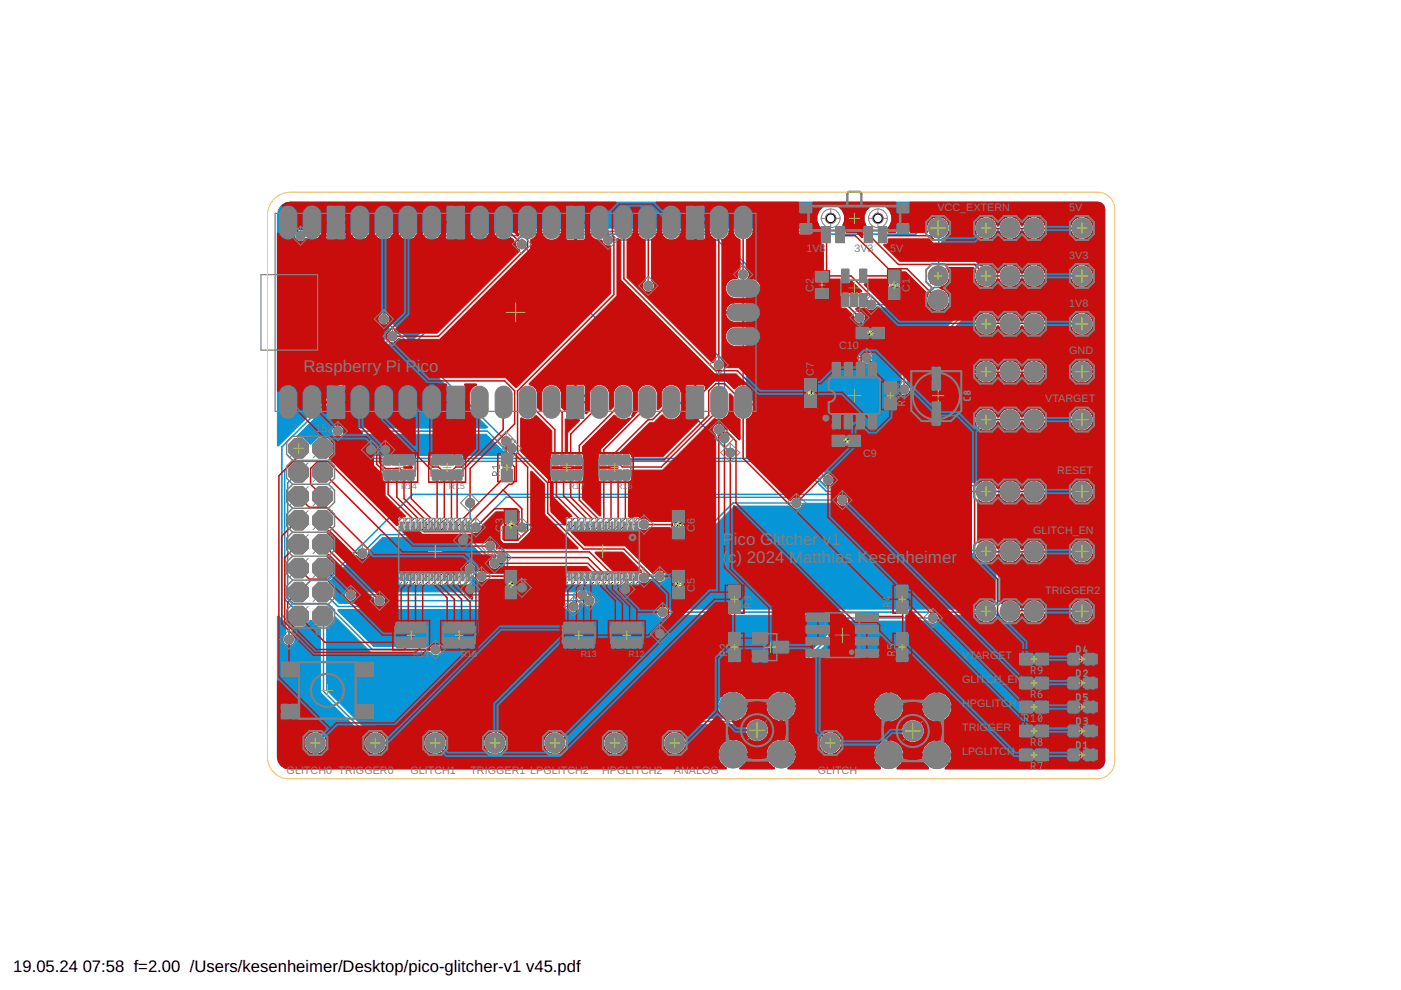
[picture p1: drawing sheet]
<svg xmlns="http://www.w3.org/2000/svg" width="297mm" height="210mm" viewBox="0 0 297 210" stroke-linecap="round" stroke-linejoin="round" font-family="sans-serif">
<defs><g id="words">
<g font-size="3.6" fill="#808080">
<text x="64.3" y="78.8">Raspberry Pi Pico</text>
<text x="153.2" y="115.6">P</text>
<text x="153.2" y="119.4">(</text>
<text x="154.4" y="119.4">c</text>
<text x="155.6" y="115.6">i</text>
<text x="156.2" y="119.4">) 2024 Matthias Kesenheimer</text>
<text x="156.4" y="115.6">co Glitcher v1</text>
</g>
<g font-size="3.5">
<text x="2.8" y="206.1">19.05.24</text>
<text x="17.5" y="206.1">07:58 f=2.00 /Users/kesenheimer/Desktop/pico-glitcher-v1 v45.pdf</text>
</g>
<g font-size="2.3" fill="#808080">
<text x="198.8" y="44.7">VCC_EXTERN</text>
<text x="226.7" y="44.7">5V</text>
<text x="171" y="53.4">1V8</text>
<text x="181.1" y="53.4">3V3</text>
<text x="188.8" y="53.4">5V</text>
<text x="226.7" y="54.8">3V3</text>
<text x="172.5" y="61.9" transform="rotate(-90 172.5 61.9)">C2</text>
<text x="192.9" y="61.9" transform="rotate(-90 192.9 61.9)">C1</text>
<text x="226.7" y="65">1V8</text>
<text x="177.9" y="74">C10</text>
<text x="226.7" y="75.2">GND</text>
<text x="172.6" y="79.6" transform="rotate(-90 172.6 79.6)">C7</text>
<text x="221.6" y="85.3">VTARGET</text>
<text x="61.8" y="91.5">7</text>
<text x="66.9" y="91.5">15</text>
<text x="183" y="96.9">C9</text>
<text x="224.2" y="100.5">RESET</text>
<text x="106.7" y="112.8" transform="rotate(-90 106.7 112.8)">C3</text>
<text x="147.3" y="112.8" transform="rotate(-90 147.3 112.8)">C6</text>
<text x="219.1" y="113.2">GLITCH_EN</text>
<text x="111.8" y="125.5" transform="rotate(-90 111.8 125.5)">C4</text>
<text x="147.3" y="125.5" transform="rotate(-90 147.3 125.5)">C5</text>
<text x="221.6" y="125.9">TRIGGER</text>
<text x="232" y="125.9">2</text>
<text x="61.8" y="134.7">0</text>
<text x="66.9" y="134.7">8</text>
<text x="204" y="139.8">VTARGET</text>
<text x="204" y="149.9">HPGLITCH</text>
<text x="204" y="144.8">GLITCH_EN</text>
<text x="204" y="155">TRIGGER</text>
<text x="204" y="160.1">LPGLITCH</text>
<text x="60.8" y="164.1">GLITCH0 TRIGGER0</text>
<text x="87" y="164">GLITCH1</text>
<text x="99.7" y="164">TRIGGER1 LPGLITCH2</text>
<text x="127.7" y="164">HPGLITCH2</text>
<text x="142.9" y="164">ANALOG</text>
<text x="173.4" y="164">GLITCH</text>
</g>
<g font-size="1.8" fill="#808080">
<text x="85" y="103.7">R1</text>
<text x="87.4" y="103.7">4</text>
<text x="95.2" y="103.7">R15</text>
<text x="120.6" y="103.7">R1</text>
<text x="122.9" y="103.7">7</text>
<text x="130.7" y="103.7">R1</text>
<text x="133.1" y="103.7">6</text>
<text x="87.6" y="139.2">R19</text>
<text x="97.7" y="139.2">R18</text>
<text x="123.1" y="139.2">R13</text>
<text x="133.3" y="139.2">R12</text>
</g>
</g></defs>
<g fill="#808080" stroke="#808080" stroke-width=".21">
<circle cx="193.5" cy="155" r="2.12"/>
<circle cx="188.4" cy="149.9" r="2.88"/>
<circle cx="198.6" cy="149.9" r="2.88"/>
<circle cx="198.6" cy="160.1" r="2.88"/>
<circle cx="188.4" cy="160.1" r="2.88"/>
<circle cx="209.1" cy="48.3" r="2.07"/>
<circle cx="214.1" cy="48.3" r="2.07"/>
<circle cx="219.2" cy="48.3" r="2.07"/>
<circle cx="209.1" cy="58.5" r="2.07"/>
<circle cx="214.1" cy="58.5" r="2.07"/>
<circle cx="219.2" cy="58.5" r="2.07"/>
<circle cx="209.1" cy="68.7" r="2.07"/>
<circle cx="214.1" cy="68.7" r="2.07"/>
<circle cx="219.2" cy="68.7" r="2.07"/>
<circle cx="209.1" cy="78.8" r="2.07"/>
<circle cx="214.1" cy="78.8" r="2.07"/>
<circle cx="219.2" cy="78.8" r="2.07"/>
<circle cx="229.4" cy="48.3" r="2.07"/>
<circle cx="229.4" cy="58.5" r="2.07"/>
<circle cx="229.4" cy="68.7" r="2.07"/>
<circle cx="229.4" cy="78.8" r="2.07"/>
<circle cx="176.1" cy="157.5" r="2.07"/>
<circle cx="229.4" cy="104.2" r="2.07"/>
<circle cx="66.9" cy="157.5" r="2.07"/>
<circle cx="79.6" cy="157.5" r="2.07"/>
<circle cx="92.3" cy="157.5" r="2.07"/>
<circle cx="104.9" cy="157.5" r="2.07"/>
<circle cx="229.4" cy="129.6" r="2.07"/>
<circle cx="117.6" cy="157.5" r="2.07"/>
<circle cx="229.4" cy="116.9" r="2.07"/>
<circle cx="130.3" cy="157.5" r="2.07"/>
<circle cx="160.5" cy="154.8" r="2.12"/>
<circle cx="155.4" cy="149.7" r="2.88"/>
<circle cx="165.6" cy="149.7" r="2.88"/>
<circle cx="165.6" cy="159.9" r="2.88"/>
<circle cx="155.4" cy="159.9" r="2.88"/>
<circle cx="143" cy="157.5" r="2.07"/>
<circle cx="198.9" cy="48.3" r="2.07"/>
<circle cx="198.9" cy="58.5" r="2.07"/>
<circle cx="198.9" cy="63.6" r="2.07"/>
<circle cx="229.4" cy="89" r="2.07"/>
<circle cx="186.1" cy="46.3" r="1.1"/>
<circle cx="176.1" cy="46.3" r="1.1"/>
<circle cx="209.1" cy="89" r="2.07"/>
<circle cx="214.1" cy="89" r="2.07"/>
<circle cx="219.2" cy="89" r="2.07"/>
<circle cx="209.1" cy="104.2" r="2.07"/>
<circle cx="214.1" cy="104.2" r="2.07"/>
<circle cx="219.2" cy="104.2" r="2.07"/>
<circle cx="209.1" cy="116.9" r="2.07"/>
<circle cx="214.1" cy="116.9" r="2.07"/>
<circle cx="219.2" cy="116.9" r="2.07"/>
<circle cx="209.1" cy="129.6" r="2.07"/>
<circle cx="214.1" cy="129.6" r="2.07"/>
<circle cx="219.2" cy="129.6" r="2.07"/>
<circle cx="63.7" cy="50" r=".95"/>
<circle cx="184.7" cy="64.6" r=".95"/>
<circle cx="182.2" cy="67.3" r=".95"/>
<circle cx="136.5" cy="111.2" r=".95"/>
<circle cx="110.6" cy="111.8" r=".95"/>
<circle cx="81.4" cy="67.6" r=".95"/>
<circle cx="107.3" cy="93.5" r=".95"/>
<circle cx="132.6" cy="124.9" r=".95"/>
<circle cx="99.7" cy="124.9" r=".95"/>
<circle cx="98.1" cy="114.6" r=".95"/>
<circle cx="139.9" cy="134.4" r=".95"/>
<circle cx="110.6" cy="124.6" r=".95"/>
<circle cx="81.7" cy="95.4" r=".95"/>
<circle cx="78.7" cy="95.4" r=".95"/>
<circle cx="191.7" cy="82.6" r=".95"/>
<circle cx="102.1" cy="122.2" r=".95"/>
<circle cx="99.7" cy="120.7" r=".95"/>
<circle cx="139.9" cy="122.2" r=".95"/>
<circle cx="136.5" cy="122.5" r=".95"/>
<circle cx="99.7" cy="106.6" r=".95"/>
<circle cx="168.8" cy="106.6" r=".95"/>
<circle cx="92.4" cy="137.7" r=".95"/>
<circle cx="106.4" cy="118.2" r=".95"/>
<circle cx="103.9" cy="115.8" r=".95"/>
<circle cx="104.9" cy="119.4" r=".95"/>
<circle cx="76.8" cy="117.3" r=".95"/>
<circle cx="125" cy="127.4" r=".95"/>
<circle cx="80.5" cy="127.4" r=".95"/>
<circle cx="123.4" cy="126.1" r=".95"/>
<circle cx="74.4" cy="126.1" r=".95"/>
<circle cx="121.6" cy="128.6" r=".95"/>
<circle cx="178.6" cy="106" r=".95"/>
<circle cx="100.9" cy="111.8" r=".95"/>
<circle cx="71.6" cy="91.4" r=".95"/>
<circle cx="108.5" cy="95.1" r=".95"/>
<circle cx="61.3" cy="135.6" r=".95"/>
<circle cx="83.2" cy="71.3" r=".95"/>
<circle cx="137.5" cy="60.6" r=".95"/>
<circle cx="153.6" cy="92.9" r=".95"/>
<circle cx="152.4" cy="77.4" r=".95"/>
<circle cx="152.4" cy="91.1" r=".95"/>
<circle cx="157.6" cy="58.2" r=".95"/>
<circle cx="175.6" cy="101.8" r=".95"/>
<circle cx="197.8" cy="131" r=".95"/>
<circle cx="110.6" cy="51.8" r=".95"/>
<circle cx="154.8" cy="96" r=".95"/>
<circle cx="183.8" cy="75.9" r=".95"/>
<circle cx="128.9" cy="50.9" r=".95"/>
<circle cx="140.5" cy="129.8" r=".95"/>
</g>
<g fill="#808080" stroke="#808080" stroke-width=".21">
<circle cx="63.3" cy="95.1" r="2.25"/>
<circle cx="68.4" cy="95.1" r="2.25"/>
<circle cx="63.3" cy="100.1" r="2.25"/>
<circle cx="68.4" cy="100.1" r="2.25"/>
<circle cx="63.3" cy="105.2" r="2.25"/>
<circle cx="68.4" cy="105.2" r="2.25"/>
<circle cx="63.3" cy="110.3" r="2.25"/>
<circle cx="68.4" cy="110.3" r="2.25"/>
<circle cx="63.3" cy="115.4" r="2.25"/>
<circle cx="68.4" cy="115.4" r="2.25"/>
<circle cx="63.3" cy="120.5" r="2.25"/>
<circle cx="68.4" cy="120.5" r="2.25"/>
<circle cx="63.3" cy="125.5" r="2.25"/>
<circle cx="68.4" cy="125.5" r="2.25"/>
<circle cx="63.3" cy="130.6" r="2.25"/>
<circle cx="68.4" cy="130.6" r="2.25"/>
</g>
<g fill="none" stroke="#0696d7" stroke-width=".32">
<path d="M110.6 51.8l44.2 44.2M128.9 50.9h23.2l25 25h6.7M157.6 58.2v25.6l18 18M198.9 48.3v10.2M199 56.1h11l1.5 1.5v1.8l-19.8 19.8v3.4M209.1 48.3v-.2l-2.2-2.1h-9.1l-3.7 3.7h-18.9l-.6-.7h-64l-.9 1h-46M209.1 58.5l-2.5 2.4h-8.5l-3.7 3.7h-9.7M81.4 67.6l5.8 5.8M83.2 71.3l-23.4 23.5v35.6l1.5 1.5v3.7M87.2 73.4l20.1 20.1M137.5 60.6l16.1 16.2v16.1M152.4 77.4v13.7"/>
<path d="M185 64.6l-2.8 2.7h-12.7l-17.7-17.6h-40.8l-23.8 23.7M68.4 95.1h8.1l2.2 2.1h90.4l5.8 5.8h32l1.3-1.2h1.8l1.8 1.8v23.8M71.6 91.4h31.7l3.7 3.7h1.5M78.7 95.4h3M63.3 100.1l-2.3 2.3v24.3l1.2 1.3h7l9.8 9.7h13.4M76.8 117.3l4-4h18l6.1 6.1M98.1 114.6v8.8l1.6 1.5h32.9v2.2l22.5 22.5 .3 .1M99.7 106.6v5.8l2.1 2.2h2.7l3.1 3v4.6M103.9 115.8l2.5 2.4M136.5 111.2h-25.2l-.7 .6M168.8 106.6h-13.4l-15.5 15.6h-38.7l-1.5-1.6M178.6 106h-8.5l-.6-.6h-62.2l-6.4 6.4"/>
<path d="M209.1 116.9v-.2h-18l-11.9-11.9h-91.7l-18.3 18.3h-3.4l-2.5 2.4M209.1 104.2h-33.9l-6.4-6.4h-106.6l-1.8 1.8v27.5l2.7 2.7v.6l.2 .2M68.4 125.5h.2l3 3.1h50M68.4 130.6l.2 .1v15.9l11 10.9M74.4 126.1h49M80.5 127.4h44.5M110.6 124.6v.3M136.5 122.2v.3M197.8 131h-18l-21.9 22h-13.7l-4.6 4.5h-9.3M211.8 127.4l-2.1 2.1h-.6v.3h-68.6M211.8 127.4l2.3 2.2M165.6 149.7l.2 .2h22.6"/>
</g>
<path d="M59.6 43.7a2.76 2.76 0 0 0-.8 1.9l.1 48.9h.2l22.8-22.8a1.62 1.62 0 0 1 .9-1.7l-1.1-1.1a1.31 1.31 0 0 1-1.6-1.2 1.31 1.31 0 0 1 1.5-1.4 1.31 1.31 0 0 1 1.1 1.7l4.5 4.4 21.6-21.7-44-.1a1.31 1.31 0 0 1-1.9 .3 1.31 1.31 0 0 1 0-2 1.31 1.31 0 0 1 2 .4h44.5l1-.9 63.5-.1a3 3 0 0 1 .4-4.4 3 3 0 0 1 4.3 .7 3 3 0 0 1-.8 4.3l.1 .1 6.6-.1a3.2 3.2 0 0 1 0-5.1 3 3 0 0 1 4.1 .9 3 3 0 0 1-.8 4.2l.1 .1h6l3.6-3.7h9.7l.8 .8a2.6 2.6 0 0 1 3.6 1.9h.1a2.52 2.52 0 0 1 2.5-2.1 2.52 2.52 0 0 1 2.4 2.1h.2a2.44 2.44 0 0 1 3.3-2 2.44 2.44 0 0 1 1 3.8 2.44 2.44 0 0 1-3.9-.1l-.5-1a2.7 2.7 0 0 1-3.9 1.7l-.7-.7-.4-.9-.2-.1a2.48 2.48 0 0 1-3.3 1.9 2.48 2.48 0 0 1-1.2-3.6l-.4-.3h-5.6l-.2 .2a2.51 2.51 0 0 1-1.1 3.8l.1 4.7h10.5l1.7 1.7a2.68 2.68 0 0 1 4.2 0l.5 1a2.7 2.7 0 0 1 3.9-1.6 2.46 2.46 0 0 1-.1 4.1 2.46 2.46 0 0 1-3.8-1.7h-.1a2.53 2.53 0 0 1-1.9 2 2.53 2.53 0 0 1-2.6-1l-19.7 19.5v2a1.33 1.33 0 0 1 .3 2 1.33 1.33 0 0 1-2 0 1.33 1.33 0 0 1 .3-2v-2.5l17.9-17.9-1-.4-1 1-6.4 .1a2.47 2.47 0 0 1-.5 4.1 2.47 2.47 0 0 1-3.6-2.1l-1.7 1.6h-8.9l-.4 .4-.8 .2-1.1 1.1a1.35 1.35 0 0 1-.8 1.5 1.35 1.35 0 0 1-1.6-.5h-10.6l-.2 .2 7.1 7h5.2a1.31 1.31 0 0 1 2-.3 1.31 1.31 0 0 1-.1 2 1.31 1.31 0 0 1-1.9-.4h-5.8l-17.8-17.8h-.3l-.4 .6-.1 24.2 17 17a1.42 1.42 0 0 1 1.6 1.8h29.8l1.3-1.2h2.4l1.8 1.7a2.53 2.53 0 0 1 2.6-1 2.53 2.53 0 0 1 1.9 2h.2a2.44 2.44 0 0 1 3.3-1.9 2.44 2.44 0 0 1 1 3.7 2.44 2.44 0 0 1-3.9 0l-.5-1a2.68 2.68 0 0 1-4 1.6l-.2 .1v8.5l.2 .2a2.49 2.49 0 0 1 3.9 1.5h.2a2.44 2.44 0 0 1 3.3-1.9 2.44 2.44 0 0 1 1 3.7 2.44 2.44 0 0 1-3.9 0l-.5-1a2.68 2.68 0 0 1-4 1.6l-.2 .1v8l.3 .5a2.62 2.62 0 0 1 3.8 1.7h.2a2.44 2.44 0 0 1 3.3-1.9 2.44 2.44 0 0 1 1 3.7 2.44 2.44 0 0 1-3.9-.1l-.5-1a2.7 2.7 0 0 1-3.9 1.7l-.7-.7-.4-.9h-.2a2.51 2.51 0 0 1-2.2 2 2.51 2.51 0 0 1-2.6-1.5l-7.7 .1a1.34 1.34 0 0 1-.7 1.6 1.34 1.34 0 0 1-1.7-.5h-16.5l-14.6 14.6v3.3l-3.3-.1-2.8 2.9v.2a2.46 2.46 0 0 1 3.5 1.9 2.46 2.46 0 0 1-2.8 2.8 2.46 2.46 0 0 1-1.8-3.6l-13.8-.1-1.4 1.4a2.46 2.46 0 0 1 2.4 2.6 2.46 2.46 0 0 1-2.4 2.4 2.46 2.46 0 0 1-2.5-2.4l-.7 .6h-7.2a2.43 2.43 0 0 1-3.5 1.5 2.43 2.43 0 0 1-.6-3.8 2.43 2.43 0 0 1 3.8 .3l.4 .7h6.5l4.6-4.6h9.2l.2-.2a2.57 2.57 0 0 1-1.1-2.2h6.4v.5l-.4 .9 .3 .1 20.7-20.9h-37.5a1.33 1.33 0 0 1-2 .3 1.33 1.33 0 0 1 0-2 1.33 1.33 0 0 1 2 .3h64.9a2.57 2.57 0 0 1 4-1.5l.6-.6-.1-8.6a2.55 2.55 0 0 1-2.6 .9 2.55 2.55 0 0 1-1.9-1.9h-15.8l-11-10.9a1.37 1.37 0 0 1-2.4 .2l-7.3 .1a1.34 1.34 0 0 1-1 1.1 1.34 1.34 0 0 1-1.4-.6h-12l-14.5 14.5a1.37 1.37 0 0 1-.8 1.6 1.37 1.37 0 0 1-1.7-.6l-.9 .1a1.37 1.37 0 0 1-1.3 .9 1.37 1.37 0 0 1-1.3-1l-32 .1a1.4 1.4 0 0 1-2.3-.1l-.9-.9a1.31 1.31 0 0 1-1.6-1.2 1.31 1.31 0 0 1 1.5-1.4 1.31 1.31 0 0 1 1.1 1.7l.3 .2a1.38 1.38 0 0 1 2 .3h3.6v-2l-.8 .1a1.32 1.32 0 0 1-1.5 1.1 1.32 1.32 0 0 1-1.1-1.6l-5.1-5.1h-17.3l-3 3a1.35 1.35 0 0 1-.9 1.5 1.35 1.35 0 0 1-1.7-.7l-5.7 5.7 1 1-.1 2.2 1.2 1.2 7.4-.1-.1-1h-3.6a1.33 1.33 0 0 1-2 .4 1.33 1.33 0 0 1 0-2.1 1.33 1.33 0 0 1 2 .4h46.7a1.37 1.37 0 0 1 1.5-.6 1.37 1.37 0 0 1 1 1.2 1.31 1.31 0 0 1 1.3 1.9 1.31 1.31 0 0 1-2.3 0l-1 .1a1.34 1.34 0 0 1-.7 1.7 1.34 1.34 0 0 1-1.7-.6l-48.8 .1 7.6 7.7h12a1.31 1.31 0 0 1 2-.2 1.31 1.31 0 0 1-.1 2 1.31 1.31 0 0 1-1.9-.4h-12.5l-7.7-7.7h-.2v.9l-1.5 1.5v13.2l9 9.1a2.45 2.45 0 0 1 3.6 1.7 2.45 2.45 0 0 1-2.8 2.8 2.63 2.63 0 0 1-1.7-3.6l-9.5-9.5v-13.8h-.5l-1.6-1.5-1.5 1.5-2.3-.1-.1 1.5a1.33 1.33 0 0 1 .4 2 1.33 1.33 0 0 1-2 0 1.33 1.33 0 0 1 .3-2v-2.2l-1.7-1.6-.1 29.9a2.53 2.53 0 0 0 2.5 2.5h92.5l.2-.1-.1-.2a2.88 2.88 0 0 1-1.7-2.6h6.4v.5a3.1 3.1 0 0 1-1.7 2.2l.1 .2h7l.1-.2a2.6 2.6 0 0 1-1.7-2.7h6.4v.5a3.1 3.1 0 0 1-1.7 2.2l.1 .2h19.3l.2-.2-1-.9-.4-1.2v-.5h6.3a3.3 3.3 0 0 1-1.4 2.7l.1 .1h6.4l.2-.2a3.1 3.1 0 0 1-1.4-2.6h6.3v.5l-.5 1.2-.9 .9 .1 .2h32.1a1.67 1.67 0 0 0 1.6-1.6v-117.1a1.5 1.5 0 0 0-1.5-1.4h-171.2a2.74 2.74 0 0 0-1.9 .8zM227 48.3a2.43 2.43 0 0 1 4.8 0 2.43 2.43 0 0 1-4.8 0zM227 58.5a2.43 2.43 0 0 1 4.8 0 2.43 2.43 0 0 1-4.8 0zM207 67.3a2.51 2.51 0 0 1 2.6-1 2.51 2.51 0 0 1 2 2 2.7 2.7 0 0 1 3.9-1.7l.7 .7 .5 1a2.7 2.7 0 0 1 3.9-1.7 2.46 2.46 0 0 1-.1 4.1 2.46 2.46 0 0 1-3.8-1.7 2.7 2.7 0 0 1-3.9 1.7l-.7-.7-.5-1a2.7 2.7 0 0 1-3.9 1.7 2.43 2.43 0 0 1-.7-3.4zM227 68.7a2.43 2.43 0 0 1 4.8 0 2.43 2.43 0 0 1-4.8 0zM209.2 76.4a2.62 2.62 0 0 1 2.4 2h.1a2.45 2.45 0 0 1 2.3-2v4.8a2.62 2.62 0 0 1-2.3-2h-.2a2.45 2.45 0 0 1-2.3 2zM229.5 76.4a2.27 2.27 0 0 1 2.3 2.3h-2.3zM219.4 76.4a2.27 2.27 0 0 1 2.2 2.3h-2.2zM207 77.5l.7-.7 1.2-.4v2.3h-2.2zM227.4 77.5l.6-.7 1.2-.4v2.3h-2.2zM214.3 76.4a2.62 2.62 0 0 1 2.3 2h.2a2.45 2.45 0 0 1 2.3-2v4.8a2.62 2.62 0 0 1-2.4-2h-.1a2.45 2.45 0 0 1-2.3 2zM206.7 79h2.2v2.2a2.27 2.27 0 0 1-2.2-2.2zM219.4 79h2.2a2.27 2.27 0 0 1-2.2 2.2zM227 79h2.2v2.2a2.27 2.27 0 0 1-2.2-2.2zM229.5 79h2.3a2.27 2.27 0 0 1-2.3 2.2zM227 89a2.43 2.43 0 0 1 4.8 0 2.43 2.43 0 0 1-4.8 0zM207 87.6a2.51 2.51 0 0 1 2.6-1 2.51 2.51 0 0 1 2 2 2.7 2.7 0 0 1 3.9-1.7l.7 .7 .5 1a2.7 2.7 0 0 1 3.9-1.7 2.46 2.46 0 0 1-.1 4.1 2.46 2.46 0 0 1-3.8-1.7 2.7 2.7 0 0 1-3.9 1.7l-.7-.7-.5-1a2.7 2.7 0 0 1-3.9 1.7 2.43 2.43 0 0 1-.7-3.4zM227 104.2a2.43 2.43 0 0 1 4.8 0 2.43 2.43 0 0 1-4.8 0zM227 116.9a2.43 2.43 0 0 1 4.8 0 2.43 2.43 0 0 1-4.8 0zM227 129.6a2.43 2.43 0 0 1 4.8 0 2.43 2.43 0 0 1-4.8 0zM165.8 146.6a3 3 0 0 1 3 3h-3zM152.7 147.9l.9-.8 1.2-.5h.5v3h-3.1v-.5zM155.6 146.6a3 3 0 0 1 3 3h-3zM195.9 148.1l.9-.9 1.2-.5h.5v3h-3v-.4zM185.7 148.1l.9-.9 1.2-.5h.5v3h-3v-.4zM188.6 146.7a3 3 0 0 1 3 3h-3zM198.8 146.7a3 3 0 0 1 3 3h-3zM165.8 149.9h3a3 3 0 0 1-3 3zM162.4 149.9h3.1v3a3 3 0 0 1-3.1-3zM198.8 150h3a3 3 0 0 1-3 3.1zM195.5 150h3v3.1a3 3 0 0 1-3-3.1zM188.6 150h3a3 3 0 0 1-3 3.1zM185.3 150h3v3.1a3 3 0 0 1-3-3.1zM191.1 155a2.46 2.46 0 0 1 4.9 0 2.46 2.46 0 0 1-4.9 0zM64.4 157.5a2.45 2.45 0 0 1 4.9 0 2.45 2.45 0 0 1-4.9 0zM173.6 157.5a2.45 2.45 0 0 1 4.9 0 2.45 2.45 0 0 1-4.9 0zM115.2 157.5a2.45 2.45 0 0 1 4.9 0 2.45 2.45 0 0 1-4.9 0zM102.5 157.5a2.45 2.45 0 0 1 4.9 0 2.45 2.45 0 0 1-4.9 0zM89.8 157.5a2.45 2.45 0 0 1 4.9 0 2.45 2.45 0 0 1-4.9 0zM162.9 158.1l.9-.9 1.2-.4h.5v3h-3.1v-.5zM152.7 158.1l.9-.9 1.2-.4h.5v3h-3.1v-.5zM155.6 156.8a3 3 0 0 1 3 3h-3zM165.8 156.8a3 3 0 0 1 3 3h-3zM195.9 158.3l.9-.9 1.2-.5h.5v3h-3v-.4zM185.7 158.3l.9-.9 1.2-.5h.5v3h-3v-.4zM188.6 156.9a3 3 0 0 1 3 3h-3zM198.8 156.9a3 3 0 0 1 3 3h-3zM63 92.4l.1 .3h1.2l1.5 1.5 1.6-1.5h2l1.4 1.4 .1 .3h5.9l2.2 2.1h29l.1-.1-.7-.7h-.7l-3.7-3.6h-30.2a1.33 1.33 0 0 1-2 .3 1.33 1.33 0 0 1 0-2 1.33 1.33 0 0 1 2 .3l30.5-.1-18.8-18.9a1.9 1.9 0 0 1-1.7 .9z" fill-rule="evenodd" fill="#0696d7" stroke="#0696d7" stroke-width=".21"/>
<circle cx="193.5" cy="155" r="1.91" fill="#0dab76" stroke="#0dab76" stroke-width=".21"/>
<circle cx="193.5" cy="155" r="1.27" fill="#fff" stroke="#000" stroke-width=".21"/>
<circle cx="188.4" cy="149.9" r="2.67" fill="#0dab76" stroke="#0dab76" stroke-width=".21"/>
<circle cx="188.4" cy="149.9" r="1.78" fill="#fff" stroke="#000" stroke-width=".21"/>
<circle cx="198.6" cy="149.9" r="2.67" fill="#0dab76" stroke="#0dab76" stroke-width=".21"/>
<circle cx="198.6" cy="149.9" r="1.78" fill="#fff" stroke="#000" stroke-width=".21"/>
<circle cx="198.6" cy="160.1" r="2.67" fill="#0dab76" stroke="#0dab76" stroke-width=".21"/>
<circle cx="198.6" cy="160.1" r="1.78" fill="#fff" stroke="#000" stroke-width=".21"/>
<circle cx="188.4" cy="160.1" r="2.67" fill="#0dab76" stroke="#0dab76" stroke-width=".21"/>
<circle cx="188.4" cy="160.1" r="1.78" fill="#fff" stroke="#000" stroke-width=".21"/>
<circle cx="209.1" cy="48.3" r="1.88" fill="#0dab76" stroke="#0dab76" stroke-width=".21"/>
<circle cx="209.1" cy="48.3" r="1.02" fill="#fff" stroke="#000" stroke-width=".21"/>
<circle cx="214.1" cy="48.3" r="1.88" fill="#0dab76" stroke="#0dab76" stroke-width=".21"/>
<circle cx="214.1" cy="48.3" r="1.02" fill="#fff" stroke="#000" stroke-width=".21"/>
<circle cx="219.2" cy="48.3" r="1.88" fill="#0dab76" stroke="#0dab76" stroke-width=".21"/>
<circle cx="219.2" cy="48.3" r="1.02" fill="#fff" stroke="#000" stroke-width=".21"/>
<circle cx="209.1" cy="58.5" r="1.88" fill="#0dab76" stroke="#0dab76" stroke-width=".21"/>
<circle cx="209.1" cy="58.5" r="1.02" fill="#fff" stroke="#000" stroke-width=".21"/>
<circle cx="214.1" cy="58.5" r="1.88" fill="#0dab76" stroke="#0dab76" stroke-width=".21"/>
<circle cx="214.1" cy="58.5" r="1.02" fill="#fff" stroke="#000" stroke-width=".21"/>
<circle cx="219.2" cy="58.5" r="1.88" fill="#0dab76" stroke="#0dab76" stroke-width=".21"/>
<circle cx="219.2" cy="58.5" r="1.02" fill="#fff" stroke="#000" stroke-width=".21"/>
<circle cx="209.1" cy="68.7" r="1.88" fill="#0dab76" stroke="#0dab76" stroke-width=".21"/>
<circle cx="209.1" cy="68.7" r="1.02" fill="#fff" stroke="#000" stroke-width=".21"/>
<circle cx="214.1" cy="68.7" r="1.88" fill="#0dab76" stroke="#0dab76" stroke-width=".21"/>
<circle cx="214.1" cy="68.7" r="1.02" fill="#fff" stroke="#000" stroke-width=".21"/>
<circle cx="219.2" cy="68.7" r="1.88" fill="#0dab76" stroke="#0dab76" stroke-width=".21"/>
<circle cx="219.2" cy="68.7" r="1.02" fill="#fff" stroke="#000" stroke-width=".21"/>
<circle cx="209.1" cy="78.8" r="1.88" fill="#0dab76" stroke="#0dab76" stroke-width=".21"/>
<circle cx="209.1" cy="78.8" r="1.02" fill="#fff" stroke="#000" stroke-width=".21"/>
<circle cx="214.1" cy="78.8" r="1.88" fill="#0dab76" stroke="#0dab76" stroke-width=".21"/>
<circle cx="214.1" cy="78.8" r="1.02" fill="#fff" stroke="#000" stroke-width=".21"/>
<circle cx="219.2" cy="78.8" r="1.88" fill="#0dab76" stroke="#0dab76" stroke-width=".21"/>
<circle cx="219.2" cy="78.8" r="1.02" fill="#fff" stroke="#000" stroke-width=".21"/>
<circle cx="63.3" cy="95.1" r="2.04" fill="#0dab76" stroke="#0dab76" stroke-width=".21"/>
<circle cx="63.3" cy="95.1" r="1.02" fill="#fff" stroke="#000" stroke-width=".21"/>
<circle cx="68.4" cy="95.1" r="2.04" fill="#0dab76" stroke="#0dab76" stroke-width=".21"/>
<circle cx="68.4" cy="95.1" r="1.02" fill="#fff" stroke="#000" stroke-width=".21"/>
<circle cx="63.3" cy="100.1" r="2.04" fill="#0dab76" stroke="#0dab76" stroke-width=".21"/>
<circle cx="63.3" cy="100.1" r="1.02" fill="#fff" stroke="#000" stroke-width=".21"/>
<circle cx="68.4" cy="100.1" r="2.04" fill="#0dab76" stroke="#0dab76" stroke-width=".21"/>
<circle cx="68.4" cy="100.1" r="1.02" fill="#fff" stroke="#000" stroke-width=".21"/>
<circle cx="63.3" cy="105.2" r="2.04" fill="#0dab76" stroke="#0dab76" stroke-width=".21"/>
<circle cx="63.3" cy="105.2" r="1.02" fill="#fff" stroke="#000" stroke-width=".21"/>
<circle cx="68.4" cy="105.2" r="2.04" fill="#0dab76" stroke="#0dab76" stroke-width=".21"/>
<circle cx="68.4" cy="105.2" r="1.02" fill="#fff" stroke="#000" stroke-width=".21"/>
<circle cx="63.3" cy="110.3" r="2.04" fill="#0dab76" stroke="#0dab76" stroke-width=".21"/>
<circle cx="63.3" cy="110.3" r="1.02" fill="#fff" stroke="#000" stroke-width=".21"/>
<circle cx="68.4" cy="110.3" r="2.04" fill="#0dab76" stroke="#0dab76" stroke-width=".21"/>
<circle cx="68.4" cy="110.3" r="1.02" fill="#fff" stroke="#000" stroke-width=".21"/>
<circle cx="63.3" cy="115.4" r="2.04" fill="#0dab76" stroke="#0dab76" stroke-width=".21"/>
<circle cx="63.3" cy="115.4" r="1.02" fill="#fff" stroke="#000" stroke-width=".21"/>
<circle cx="68.4" cy="115.4" r="2.04" fill="#0dab76" stroke="#0dab76" stroke-width=".21"/>
<circle cx="68.4" cy="115.4" r="1.02" fill="#fff" stroke="#000" stroke-width=".21"/>
<circle cx="63.3" cy="120.5" r="2.04" fill="#0dab76" stroke="#0dab76" stroke-width=".21"/>
<circle cx="63.3" cy="120.5" r="1.02" fill="#fff" stroke="#000" stroke-width=".21"/>
<circle cx="68.4" cy="120.5" r="2.04" fill="#0dab76" stroke="#0dab76" stroke-width=".21"/>
<circle cx="68.4" cy="120.5" r="1.02" fill="#fff" stroke="#000" stroke-width=".21"/>
<circle cx="63.3" cy="125.5" r="2.04" fill="#0dab76" stroke="#0dab76" stroke-width=".21"/>
<circle cx="63.3" cy="125.5" r="1.02" fill="#fff" stroke="#000" stroke-width=".21"/>
<circle cx="68.4" cy="125.5" r="2.04" fill="#0dab76" stroke="#0dab76" stroke-width=".21"/>
<circle cx="68.4" cy="125.5" r="1.02" fill="#fff" stroke="#000" stroke-width=".21"/>
<circle cx="63.3" cy="130.6" r="2.04" fill="#0dab76" stroke="#0dab76" stroke-width=".21"/>
<circle cx="63.3" cy="130.6" r="1.02" fill="#fff" stroke="#000" stroke-width=".21"/>
<circle cx="68.4" cy="130.6" r="2.04" fill="#0dab76" stroke="#0dab76" stroke-width=".21"/>
<circle cx="68.4" cy="130.6" r="1.02" fill="#fff" stroke="#000" stroke-width=".21"/>
<circle cx="229.4" cy="48.3" r="1.88" fill="#0dab76" stroke="#0dab76" stroke-width=".21"/>
<circle cx="229.4" cy="48.3" r="1.02" fill="#fff" stroke="#000" stroke-width=".21"/>
<circle cx="229.4" cy="58.5" r="1.88" fill="#0dab76" stroke="#0dab76" stroke-width=".21"/>
<circle cx="229.4" cy="58.5" r="1.02" fill="#fff" stroke="#000" stroke-width=".21"/>
<circle cx="229.4" cy="68.7" r="1.88" fill="#0dab76" stroke="#0dab76" stroke-width=".21"/>
<circle cx="229.4" cy="68.7" r="1.02" fill="#fff" stroke="#000" stroke-width=".21"/>
<circle cx="229.4" cy="78.8" r="1.88" fill="#0dab76" stroke="#0dab76" stroke-width=".21"/>
<circle cx="229.4" cy="78.8" r="1.02" fill="#fff" stroke="#000" stroke-width=".21"/>
<circle cx="176.1" cy="157.5" r="1.88" fill="#0dab76" stroke="#0dab76" stroke-width=".21"/>
<circle cx="176.1" cy="157.5" r="1.02" fill="#fff" stroke="#000" stroke-width=".21"/>
<circle cx="229.4" cy="104.2" r="1.88" fill="#0dab76" stroke="#0dab76" stroke-width=".21"/>
<circle cx="229.4" cy="104.2" r="1.02" fill="#fff" stroke="#000" stroke-width=".21"/>
<circle cx="66.9" cy="157.5" r="1.88" fill="#0dab76" stroke="#0dab76" stroke-width=".21"/>
<circle cx="66.9" cy="157.5" r="1.02" fill="#fff" stroke="#000" stroke-width=".21"/>
<circle cx="79.6" cy="157.5" r="1.88" fill="#0dab76" stroke="#0dab76" stroke-width=".21"/>
<circle cx="79.6" cy="157.5" r="1.02" fill="#fff" stroke="#000" stroke-width=".21"/>
<circle cx="92.3" cy="157.5" r="1.88" fill="#0dab76" stroke="#0dab76" stroke-width=".21"/>
<circle cx="92.3" cy="157.5" r="1.02" fill="#fff" stroke="#000" stroke-width=".21"/>
<circle cx="104.9" cy="157.5" r="1.88" fill="#0dab76" stroke="#0dab76" stroke-width=".21"/>
<circle cx="104.9" cy="157.5" r="1.02" fill="#fff" stroke="#000" stroke-width=".21"/>
<circle cx="229.4" cy="129.6" r="1.88" fill="#0dab76" stroke="#0dab76" stroke-width=".21"/>
<circle cx="229.4" cy="129.6" r="1.02" fill="#fff" stroke="#000" stroke-width=".21"/>
<circle cx="117.6" cy="157.5" r="1.88" fill="#0dab76" stroke="#0dab76" stroke-width=".21"/>
<circle cx="117.6" cy="157.5" r="1.02" fill="#fff" stroke="#000" stroke-width=".21"/>
<circle cx="229.4" cy="116.9" r="1.88" fill="#0dab76" stroke="#0dab76" stroke-width=".21"/>
<circle cx="229.4" cy="116.9" r="1.02" fill="#fff" stroke="#000" stroke-width=".21"/>
<circle cx="130.3" cy="157.5" r="1.88" fill="#0dab76" stroke="#0dab76" stroke-width=".21"/>
<circle cx="130.3" cy="157.5" r="1.02" fill="#fff" stroke="#000" stroke-width=".21"/>
<circle cx="160.5" cy="154.8" r="1.91" fill="#0dab76" stroke="#0dab76" stroke-width=".21"/>
<circle cx="160.5" cy="154.8" r="1.27" fill="#fff" stroke="#000" stroke-width=".21"/>
<circle cx="155.4" cy="149.7" r="2.67" fill="#0dab76" stroke="#0dab76" stroke-width=".21"/>
<circle cx="155.4" cy="149.7" r="1.78" fill="#fff" stroke="#000" stroke-width=".21"/>
<circle cx="165.6" cy="149.7" r="2.67" fill="#0dab76" stroke="#0dab76" stroke-width=".21"/>
<circle cx="165.6" cy="149.7" r="1.78" fill="#fff" stroke="#000" stroke-width=".21"/>
<circle cx="165.6" cy="159.9" r="2.67" fill="#0dab76" stroke="#0dab76" stroke-width=".21"/>
<circle cx="165.6" cy="159.9" r="1.78" fill="#fff" stroke="#000" stroke-width=".21"/>
<circle cx="155.4" cy="159.9" r="2.67" fill="#0dab76" stroke="#0dab76" stroke-width=".21"/>
<circle cx="155.4" cy="159.9" r="1.78" fill="#fff" stroke="#000" stroke-width=".21"/>
<circle cx="143" cy="157.5" r="1.88" fill="#0dab76" stroke="#0dab76" stroke-width=".21"/>
<circle cx="143" cy="157.5" r="1.02" fill="#fff" stroke="#000" stroke-width=".21"/>
<circle cx="198.9" cy="48.3" r="1.88" fill="#0dab76" stroke="#0dab76" stroke-width=".21"/>
<circle cx="198.9" cy="48.3" r="1.02" fill="#fff" stroke="#000" stroke-width=".21"/>
<circle cx="198.9" cy="58.5" r="1.88" fill="#0dab76" stroke="#0dab76" stroke-width=".21"/>
<circle cx="198.9" cy="58.5" r="1.02" fill="#fff" stroke="#000" stroke-width=".21"/>
<circle cx="198.9" cy="63.6" r="1.88" fill="#0dab76" stroke="#0dab76" stroke-width=".21"/>
<circle cx="198.9" cy="63.6" r="1.02" fill="#fff" stroke="#000" stroke-width=".21"/>
<circle cx="229.4" cy="89" r="1.88" fill="#0dab76" stroke="#0dab76" stroke-width=".21"/>
<circle cx="229.4" cy="89" r="1.02" fill="#fff" stroke="#000" stroke-width=".21"/>
<circle cx="209.1" cy="89" r="1.88" fill="#0dab76" stroke="#0dab76" stroke-width=".21"/>
<circle cx="209.1" cy="89" r="1.02" fill="#fff" stroke="#000" stroke-width=".21"/>
<circle cx="214.1" cy="89" r="1.88" fill="#0dab76" stroke="#0dab76" stroke-width=".21"/>
<circle cx="214.1" cy="89" r="1.02" fill="#fff" stroke="#000" stroke-width=".21"/>
<circle cx="219.2" cy="89" r="1.88" fill="#0dab76" stroke="#0dab76" stroke-width=".21"/>
<circle cx="219.2" cy="89" r="1.02" fill="#fff" stroke="#000" stroke-width=".21"/>
<circle cx="209.1" cy="104.2" r="1.88" fill="#0dab76" stroke="#0dab76" stroke-width=".21"/>
<circle cx="209.1" cy="104.2" r="1.02" fill="#fff" stroke="#000" stroke-width=".21"/>
<circle cx="214.1" cy="104.2" r="1.88" fill="#0dab76" stroke="#0dab76" stroke-width=".21"/>
<circle cx="214.1" cy="104.2" r="1.02" fill="#fff" stroke="#000" stroke-width=".21"/>
<circle cx="219.2" cy="104.2" r="1.88" fill="#0dab76" stroke="#0dab76" stroke-width=".21"/>
<circle cx="219.2" cy="104.2" r="1.02" fill="#fff" stroke="#000" stroke-width=".21"/>
<circle cx="209.1" cy="116.9" r="1.88" fill="#0dab76" stroke="#0dab76" stroke-width=".21"/>
<circle cx="209.1" cy="116.9" r="1.02" fill="#fff" stroke="#000" stroke-width=".21"/>
<circle cx="214.1" cy="116.9" r="1.88" fill="#0dab76" stroke="#0dab76" stroke-width=".21"/>
<circle cx="214.1" cy="116.9" r="1.02" fill="#fff" stroke="#000" stroke-width=".21"/>
<circle cx="219.2" cy="116.9" r="1.88" fill="#0dab76" stroke="#0dab76" stroke-width=".21"/>
<circle cx="219.2" cy="116.9" r="1.02" fill="#fff" stroke="#000" stroke-width=".21"/>
<circle cx="209.1" cy="129.6" r="1.88" fill="#0dab76" stroke="#0dab76" stroke-width=".21"/>
<circle cx="209.1" cy="129.6" r="1.02" fill="#fff" stroke="#000" stroke-width=".21"/>
<circle cx="214.1" cy="129.6" r="1.88" fill="#0dab76" stroke="#0dab76" stroke-width=".21"/>
<circle cx="214.1" cy="129.6" r="1.02" fill="#fff" stroke="#000" stroke-width=".21"/>
<circle cx="219.2" cy="129.6" r="1.88" fill="#0dab76" stroke="#0dab76" stroke-width=".21"/>
<circle cx="219.2" cy="129.6" r="1.02" fill="#fff" stroke="#000" stroke-width=".21"/>
<circle cx="63.7" cy="50" r=".76" fill="#0dab76" stroke="#0dab76" stroke-width=".21"/>
<circle cx="63.7" cy="50" r=".36" fill="#fff" stroke="#000" stroke-width=".21"/>
<circle cx="184.7" cy="64.6" r=".76" fill="#0dab76" stroke="#0dab76" stroke-width=".21"/>
<circle cx="184.7" cy="64.6" r=".36" fill="#fff" stroke="#000" stroke-width=".21"/>
<circle cx="182.2" cy="67.3" r=".76" fill="#0dab76" stroke="#0dab76" stroke-width=".21"/>
<circle cx="182.2" cy="67.3" r=".36" fill="#fff" stroke="#000" stroke-width=".21"/>
<circle cx="136.5" cy="111.2" r=".76" fill="#0dab76" stroke="#0dab76" stroke-width=".21"/>
<circle cx="136.5" cy="111.2" r=".36" fill="#fff" stroke="#000" stroke-width=".21"/>
<circle cx="110.6" cy="111.8" r=".76" fill="#0dab76" stroke="#0dab76" stroke-width=".21"/>
<circle cx="110.6" cy="111.8" r=".36" fill="#fff" stroke="#000" stroke-width=".21"/>
<circle cx="81.4" cy="67.6" r=".76" fill="#0dab76" stroke="#0dab76" stroke-width=".21"/>
<circle cx="81.4" cy="67.6" r=".36" fill="#fff" stroke="#000" stroke-width=".21"/>
<circle cx="107.3" cy="93.5" r=".76" fill="#0dab76" stroke="#0dab76" stroke-width=".21"/>
<circle cx="107.3" cy="93.5" r=".36" fill="#fff" stroke="#000" stroke-width=".21"/>
<circle cx="132.6" cy="124.9" r=".76" fill="#0dab76" stroke="#0dab76" stroke-width=".21"/>
<circle cx="132.6" cy="124.9" r=".36" fill="#fff" stroke="#000" stroke-width=".21"/>
<circle cx="99.7" cy="124.9" r=".76" fill="#0dab76" stroke="#0dab76" stroke-width=".21"/>
<circle cx="99.7" cy="124.9" r=".36" fill="#fff" stroke="#000" stroke-width=".21"/>
<circle cx="98.1" cy="114.6" r=".76" fill="#0dab76" stroke="#0dab76" stroke-width=".21"/>
<circle cx="98.1" cy="114.6" r=".36" fill="#fff" stroke="#000" stroke-width=".21"/>
<circle cx="139.9" cy="134.4" r=".76" fill="#0dab76" stroke="#0dab76" stroke-width=".21"/>
<circle cx="139.9" cy="134.4" r=".36" fill="#fff" stroke="#000" stroke-width=".21"/>
<circle cx="110.6" cy="124.6" r=".76" fill="#0dab76" stroke="#0dab76" stroke-width=".21"/>
<circle cx="110.6" cy="124.6" r=".36" fill="#fff" stroke="#000" stroke-width=".21"/>
<circle cx="81.7" cy="95.4" r=".76" fill="#0dab76" stroke="#0dab76" stroke-width=".21"/>
<circle cx="81.7" cy="95.4" r=".36" fill="#fff" stroke="#000" stroke-width=".21"/>
<circle cx="78.7" cy="95.4" r=".76" fill="#0dab76" stroke="#0dab76" stroke-width=".21"/>
<circle cx="78.7" cy="95.4" r=".36" fill="#fff" stroke="#000" stroke-width=".21"/>
<circle cx="191.7" cy="82.6" r=".76" fill="#0dab76" stroke="#0dab76" stroke-width=".21"/>
<circle cx="191.7" cy="82.6" r=".36" fill="#fff" stroke="#000" stroke-width=".21"/>
<circle cx="102.1" cy="122.2" r=".76" fill="#0dab76" stroke="#0dab76" stroke-width=".21"/>
<circle cx="102.1" cy="122.2" r=".36" fill="#fff" stroke="#000" stroke-width=".21"/>
<circle cx="99.7" cy="120.7" r=".76" fill="#0dab76" stroke="#0dab76" stroke-width=".21"/>
<circle cx="99.7" cy="120.6" r=".36" fill="#fff" stroke="#000" stroke-width=".21"/>
<circle cx="139.9" cy="122.2" r=".76" fill="#0dab76" stroke="#0dab76" stroke-width=".21"/>
<circle cx="139.9" cy="122.2" r=".36" fill="#fff" stroke="#000" stroke-width=".21"/>
<circle cx="136.5" cy="122.5" r=".76" fill="#0dab76" stroke="#0dab76" stroke-width=".21"/>
<circle cx="136.5" cy="122.5" r=".36" fill="#fff" stroke="#000" stroke-width=".21"/>
<circle cx="99.7" cy="106.6" r=".76" fill="#0dab76" stroke="#0dab76" stroke-width=".21"/>
<circle cx="99.7" cy="106.6" r=".36" fill="#fff" stroke="#000" stroke-width=".21"/>
<circle cx="168.8" cy="106.6" r=".76" fill="#0dab76" stroke="#0dab76" stroke-width=".21"/>
<circle cx="168.8" cy="106.6" r=".36" fill="#fff" stroke="#000" stroke-width=".21"/>
<circle cx="92.4" cy="137.7" r=".76" fill="#0dab76" stroke="#0dab76" stroke-width=".21"/>
<circle cx="92.4" cy="137.7" r=".36" fill="#fff" stroke="#000" stroke-width=".21"/>
<circle cx="106.4" cy="118.2" r=".76" fill="#0dab76" stroke="#0dab76" stroke-width=".21"/>
<circle cx="106.4" cy="118.2" r=".36" fill="#fff" stroke="#000" stroke-width=".21"/>
<circle cx="103.9" cy="115.8" r=".76" fill="#0dab76" stroke="#0dab76" stroke-width=".21"/>
<circle cx="103.9" cy="115.8" r=".36" fill="#fff" stroke="#000" stroke-width=".21"/>
<circle cx="104.9" cy="119.4" r=".76" fill="#0dab76" stroke="#0dab76" stroke-width=".21"/>
<circle cx="104.9" cy="119.4" r=".36" fill="#fff" stroke="#000" stroke-width=".21"/>
<circle cx="76.8" cy="117.3" r=".76" fill="#0dab76" stroke="#0dab76" stroke-width=".21"/>
<circle cx="76.8" cy="117.3" r=".36" fill="#fff" stroke="#000" stroke-width=".21"/>
<circle cx="125" cy="127.4" r=".76" fill="#0dab76" stroke="#0dab76" stroke-width=".21"/>
<circle cx="125" cy="127.4" r=".36" fill="#fff" stroke="#000" stroke-width=".21"/>
<circle cx="80.5" cy="127.4" r=".76" fill="#0dab76" stroke="#0dab76" stroke-width=".21"/>
<circle cx="80.5" cy="127.4" r=".36" fill="#fff" stroke="#000" stroke-width=".21"/>
<circle cx="123.4" cy="126.1" r=".76" fill="#0dab76" stroke="#0dab76" stroke-width=".21"/>
<circle cx="123.4" cy="126.1" r=".36" fill="#fff" stroke="#000" stroke-width=".21"/>
<circle cx="74.4" cy="126.1" r=".76" fill="#0dab76" stroke="#0dab76" stroke-width=".21"/>
<circle cx="74.4" cy="126.1" r=".36" fill="#fff" stroke="#000" stroke-width=".21"/>
<circle cx="121.6" cy="128.6" r=".76" fill="#0dab76" stroke="#0dab76" stroke-width=".21"/>
<circle cx="121.6" cy="128.6" r=".36" fill="#fff" stroke="#000" stroke-width=".21"/>
<circle cx="178.6" cy="106" r=".76" fill="#0dab76" stroke="#0dab76" stroke-width=".21"/>
<circle cx="178.6" cy="106" r=".36" fill="#fff" stroke="#000" stroke-width=".21"/>
<circle cx="100.9" cy="111.8" r=".76" fill="#0dab76" stroke="#0dab76" stroke-width=".21"/>
<circle cx="100.9" cy="111.8" r=".36" fill="#fff" stroke="#000" stroke-width=".21"/>
<circle cx="71.6" cy="91.4" r=".76" fill="#0dab76" stroke="#0dab76" stroke-width=".21"/>
<circle cx="71.6" cy="91.4" r=".36" fill="#fff" stroke="#000" stroke-width=".21"/>
<circle cx="108.5" cy="95.1" r=".76" fill="#0dab76" stroke="#0dab76" stroke-width=".21"/>
<circle cx="108.5" cy="95.1" r=".36" fill="#fff" stroke="#000" stroke-width=".21"/>
<circle cx="61.3" cy="135.6" r=".76" fill="#0dab76" stroke="#0dab76" stroke-width=".21"/>
<circle cx="61.3" cy="135.6" r=".36" fill="#fff" stroke="#000" stroke-width=".21"/>
<circle cx="83.2" cy="71.3" r=".76" fill="#0dab76" stroke="#0dab76" stroke-width=".21"/>
<circle cx="83.2" cy="71.3" r=".36" fill="#fff" stroke="#000" stroke-width=".21"/>
<circle cx="137.5" cy="60.6" r=".76" fill="#0dab76" stroke="#0dab76" stroke-width=".21"/>
<circle cx="137.5" cy="60.6" r=".36" fill="#fff" stroke="#000" stroke-width=".21"/>
<circle cx="153.6" cy="92.9" r=".76" fill="#0dab76" stroke="#0dab76" stroke-width=".21"/>
<circle cx="153.6" cy="92.9" r=".36" fill="#fff" stroke="#000" stroke-width=".21"/>
<circle cx="152.4" cy="77.4" r=".76" fill="#0dab76" stroke="#0dab76" stroke-width=".21"/>
<circle cx="152.4" cy="77.4" r=".36" fill="#fff" stroke="#000" stroke-width=".21"/>
<circle cx="152.4" cy="91.1" r=".76" fill="#0dab76" stroke="#0dab76" stroke-width=".21"/>
<circle cx="152.4" cy="91.1" r=".36" fill="#fff" stroke="#000" stroke-width=".21"/>
<circle cx="157.6" cy="58.2" r=".76" fill="#0dab76" stroke="#0dab76" stroke-width=".21"/>
<circle cx="157.6" cy="58.2" r=".36" fill="#fff" stroke="#000" stroke-width=".21"/>
<circle cx="175.6" cy="101.8" r=".76" fill="#0dab76" stroke="#0dab76" stroke-width=".21"/>
<circle cx="175.6" cy="101.8" r=".36" fill="#fff" stroke="#000" stroke-width=".21"/>
<circle cx="197.8" cy="131" r=".76" fill="#0dab76" stroke="#0dab76" stroke-width=".21"/>
<circle cx="197.8" cy="131" r=".36" fill="#fff" stroke="#000" stroke-width=".21"/>
<circle cx="110.6" cy="51.8" r=".76" fill="#0dab76" stroke="#0dab76" stroke-width=".21"/>
<circle cx="110.6" cy="51.8" r=".36" fill="#fff" stroke="#000" stroke-width=".21"/>
<circle cx="154.8" cy="96" r=".76" fill="#0dab76" stroke="#0dab76" stroke-width=".21"/>
<circle cx="154.8" cy="96" r=".36" fill="#fff" stroke="#000" stroke-width=".21"/>
<circle cx="183.8" cy="75.9" r=".76" fill="#0dab76" stroke="#0dab76" stroke-width=".21"/>
<circle cx="183.8" cy="75.9" r=".36" fill="#fff" stroke="#000" stroke-width=".21"/>
<circle cx="128.9" cy="50.9" r=".76" fill="#0dab76" stroke="#0dab76" stroke-width=".21"/>
<circle cx="128.9" cy="50.9" r=".36" fill="#fff" stroke="#000" stroke-width=".21"/>
<circle cx="140.5" cy="129.8" r=".76" fill="#0dab76" stroke="#0dab76" stroke-width=".21"/>
<circle cx="140.5" cy="129.8" r=".36" fill="#fff" stroke="#000" stroke-width=".21"/>
<g fill="#c90d0c" stroke="#c90d0c" stroke-width=".21">
<path d="M59.9 44.5a1.61 1.61 0 0 1 1.8-.4 1.61 1.61 0 0 1 1 1.5v3.2a1.61 1.61 0 0 1-1.6 1.6 1.61 1.61 0 0 1-1.6-1.6v-3.2v-.4z" fill-rule="evenodd"/>
<path d="M65 44.5a1.61 1.61 0 0 1 1.8-.4 1.61 1.61 0 0 1 1 1.5v3.2a1.61 1.61 0 0 1-1.7 1.6 1.61 1.61 0 0 1-1.6-1.6v-3.2l.1-.4z" fill-rule="evenodd"/>
<path d="M75.2 44.5a1.61 1.61 0 0 1 1.7-.4 1.61 1.61 0 0 1 1 1.5v3.2a1.61 1.61 0 0 1-1.6 1.6 1.61 1.61 0 0 1-1.6-1.6v-3.2l.1-.4z" fill-rule="evenodd"/>
<path d="M80.2 44.5a1.61 1.61 0 0 1 1.8-.4 1.61 1.61 0 0 1 1 1.5v3.2a1.61 1.61 0 0 1-1.6 1.6 1.61 1.61 0 0 1-1.6-1.6v-3.2v-.4z" fill-rule="evenodd"/>
<path d="M85.3 44.5a1.61 1.61 0 0 1 1.8-.4 1.61 1.61 0 0 1 1 1.5v3.2a1.61 1.61 0 0 1-1.6 1.6 1.61 1.61 0 0 1-1.6-1.6v-3.2v-.4z" fill-rule="evenodd"/>
<path d="M90.4 44.5a1.61 1.61 0 0 1 1.8-.4 1.61 1.61 0 0 1 1 1.5v3.2a1.61 1.61 0 0 1-1.7 1.6 1.61 1.61 0 0 1-1.6-1.6v-3.2l.1-.4z" fill-rule="evenodd"/>
<path d="M100.6 44.5a1.61 1.61 0 0 1 1.7-.4 1.61 1.61 0 0 1 1 1.5v3.2a1.61 1.61 0 0 1-1.6 1.6 1.61 1.61 0 0 1-1.6-1.6v-3.2l.1-.4z" fill-rule="evenodd"/>
<path d="M105.6 44.5a1.61 1.61 0 0 1 1.8-.4 1.61 1.61 0 0 1 1 1.5v3.2a1.61 1.61 0 0 1-1.6 1.6 1.61 1.61 0 0 1-1.6-1.6v-3.2v-.4z" fill-rule="evenodd"/>
<path d="M110.7 44.5a1.61 1.61 0 0 1 1.8-.4 1.61 1.61 0 0 1 1 1.5v3.2a1.61 1.61 0 0 1-1.6 1.6 1.61 1.61 0 0 1-1.6-1.6v-3.2v-.4z" fill-rule="evenodd"/>
<path d="M115.8 44.5a1.61 1.61 0 0 1 1.7-.4 1.61 1.61 0 0 1 1 1.5v3.2a1.61 1.61 0 0 1-1.6 1.6 1.61 1.61 0 0 1-1.6-1.6v-3.2l.1-.4z" fill-rule="evenodd"/>
<path d="M125.9 44.5a1.61 1.61 0 0 1 1.8-.4 1.61 1.61 0 0 1 1 1.5v3.2a1.61 1.61 0 0 1-1.6 1.6 1.61 1.61 0 0 1-1.6-1.6v-3.2v-.4z" fill-rule="evenodd"/>
<path d="M131 44.5a1.61 1.61 0 0 1 1.8-.4 1.61 1.61 0 0 1 1 1.5v3.2a1.61 1.61 0 0 1-1.6 1.6 1.61 1.61 0 0 1-1.6-1.6v-3.2v-.4z" fill-rule="evenodd"/>
<path d="M136.1 44.5a1.61 1.61 0 0 1 1.8-.4 1.61 1.61 0 0 1 1 1.5v3.2a1.61 1.61 0 0 1-1.7 1.6 1.61 1.61 0 0 1-1.6-1.6v-3.2l.1-.4z" fill-rule="evenodd"/>
<path d="M141.2 44.5a1.61 1.61 0 0 1 1.7-.4 1.61 1.61 0 0 1 1 1.5v3.2a1.61 1.61 0 0 1-1.6 1.6 1.61 1.61 0 0 1-1.6-1.6v-3.2l.1-.4z" fill-rule="evenodd"/>
<path d="M151.3 44.5a1.61 1.61 0 0 1 1.8-.4 1.61 1.61 0 0 1 1 1.5v3.2a1.61 1.61 0 0 1-1.6 1.6 1.61 1.61 0 0 1-1.6-1.6v-3.2v-.4z" fill-rule="evenodd"/>
<path d="M156.4 44.5a1.61 1.61 0 0 1 1.8-.4 1.61 1.61 0 0 1 1 1.5v3.2a1.61 1.61 0 0 1-1.6 1.6 1.61 1.61 0 0 1-1.6-1.6v-3.2v-.4z" fill-rule="evenodd"/>
<path d="M156.4 82.6a1.61 1.61 0 0 1 1.8-.4 1.61 1.61 0 0 1 1 1.5v3.2a1.61 1.61 0 0 1-1.6 1.6 1.61 1.61 0 0 1-1.6-1.6v-3.2v-.4z" fill-rule="evenodd"/>
<path d="M151.3 82.6a1.61 1.61 0 0 1 1.8-.4 1.61 1.61 0 0 1 1 1.5v3.2a1.61 1.61 0 0 1-1.6 1.6 1.61 1.61 0 0 1-1.6-1.6v-3.2v-.4z" fill-rule="evenodd"/>
<path d="M141.2 82.6a1.61 1.61 0 0 1 1.7-.4 1.61 1.61 0 0 1 1 1.5v3.2a1.61 1.61 0 0 1-1.6 1.6 1.61 1.61 0 0 1-1.6-1.6v-3.2l.1-.4z" fill-rule="evenodd"/>
<path d="M136.1 82.6a1.61 1.61 0 0 1 1.8-.4 1.61 1.61 0 0 1 1 1.5v3.2a1.61 1.61 0 0 1-1.7 1.6 1.61 1.61 0 0 1-1.6-1.6v-3.2l.1-.4z" fill-rule="evenodd"/>
<path d="M131 82.6a1.61 1.61 0 0 1 1.8-.4 1.61 1.61 0 0 1 1 1.5v3.2a1.61 1.61 0 0 1-1.6 1.6 1.61 1.61 0 0 1-1.6-1.6v-3.2v-.4z" fill-rule="evenodd"/>
<path d="M125.9 82.6a1.61 1.61 0 0 1 1.8-.4 1.61 1.61 0 0 1 1 1.5v3.2a1.61 1.61 0 0 1-1.6 1.6 1.61 1.61 0 0 1-1.6-1.6v-3.2v-.4z" fill-rule="evenodd"/>
<path d="M115.8 82.6a1.61 1.61 0 0 1 1.7-.4 1.61 1.61 0 0 1 1 1.5v3.2a1.61 1.61 0 0 1-1.6 1.6 1.61 1.61 0 0 1-1.6-1.6v-3.2l.1-.4z" fill-rule="evenodd"/>
<path d="M110.7 82.6a1.61 1.61 0 0 1 1.8-.4 1.61 1.61 0 0 1 1 1.5v3.2a1.61 1.61 0 0 1-1.6 1.6 1.61 1.61 0 0 1-1.6-1.6v-3.2v-.4z" fill-rule="evenodd"/>
<path d="M105.6 82.6a1.61 1.61 0 0 1 1.8-.4 1.61 1.61 0 0 1 1 1.5v3.2a1.61 1.61 0 0 1-1.6 1.6 1.61 1.61 0 0 1-1.6-1.6v-3.2v-.4z" fill-rule="evenodd"/>
<path d="M100.6 82.6a1.61 1.61 0 0 1 1.7-.4 1.61 1.61 0 0 1 1 1.5v3.2a1.61 1.61 0 0 1-1.6 1.6 1.61 1.61 0 0 1-1.6-1.6v-3.2l.1-.4z" fill-rule="evenodd"/>
<path d="M90.4 82.6a1.61 1.61 0 0 1 1.8-.4 1.61 1.61 0 0 1 1 1.5v3.2a1.61 1.61 0 0 1-1.7 1.6 1.61 1.61 0 0 1-1.6-1.6v-3.2l.1-.4z" fill-rule="evenodd"/>
<path d="M85.3 82.6a1.61 1.61 0 0 1 1.8-.4 1.61 1.61 0 0 1 1 1.5v3.2a1.61 1.61 0 0 1-1.6 1.6 1.61 1.61 0 0 1-1.6-1.6v-3.2v-.4z" fill-rule="evenodd"/>
<path d="M80.2 82.6a1.61 1.61 0 0 1 1.8-.4 1.61 1.61 0 0 1 1 1.5v3.2a1.61 1.61 0 0 1-1.6 1.6 1.61 1.61 0 0 1-1.6-1.6v-3.2v-.4z" fill-rule="evenodd"/>
<path d="M75.2 82.6a1.61 1.61 0 0 1 1.7-.4 1.61 1.61 0 0 1 1 1.5v3.2a1.61 1.61 0 0 1-1.6 1.6 1.61 1.61 0 0 1-1.6-1.6v-3.2l.1-.4z" fill-rule="evenodd"/>
<path d="M65 82.6a1.61 1.61 0 0 1 1.8-.4 1.61 1.61 0 0 1 1 1.5v3.2a1.61 1.61 0 0 1-1.7 1.6 1.61 1.61 0 0 1-1.6-1.6v-3.2l.1-.4z" fill-rule="evenodd"/>
<path d="M59.9 82.6a1.61 1.61 0 0 1 1.8-.4 1.61 1.61 0 0 1 1 1.5v3.2a1.61 1.61 0 0 1-1.6 1.6 1.61 1.61 0 0 1-1.6-1.6v-3.2v-.4z" fill-rule="evenodd"/>
<path d="M154.8 65.1l.7-.4 .5-.1h3.2a1.61 1.61 0 0 1 1.6 1.6 1.61 1.61 0 0 1-1.6 1.6h-3.2a1.61 1.61 0 0 1-1.5-1 1.61 1.61 0 0 1 .3-1.7z" fill-rule="evenodd"/>
<path d="M154.8 70.2l.7-.4 .5-.1h3.2a1.61 1.61 0 0 1 1.6 1.6 1.61 1.61 0 0 1-1.6 1.6h-3.2a1.61 1.61 0 0 1-1.5-1 1.61 1.61 0 0 1 .3-1.7z" fill-rule="evenodd"/>
<path d="M154.8 60l.7-.4 .5-.1h3.2a1.61 1.61 0 0 1 1.6 1.7 1.61 1.61 0 0 1-1.6 1.6h-3.2a1.61 1.61 0 0 1-1.5-1 1.61 1.61 0 0 1 .3-1.8z" fill-rule="evenodd"/>
<path d="M230.3 154h1.6l.2 .1 .1 1.6-.2 .2-1.5 .1-.3-.2v-1.5z" fill-rule="evenodd"/>
<path d="M226.8 154h1.6l.2 .1 .1 1.6-.2 .2-1.5 .1-.3-.2v-1.5z" fill-rule="evenodd"/>
<path d="M230.3 159.1h1.5l.3 .1v1.6l-.1 .2-1.6 .1-.2-.2-.1-1.5z" fill-rule="evenodd"/>
<path d="M226.8 159.1h1.5l.3 .1v1.6l-.1 .2-1.6 .1-.2-.2-.1-1.5z" fill-rule="evenodd"/>
<path d="M230.3 143.9l1.5-.1 .3 .2v1.5l-.1 .3h-1.6l-.2-.1-.1-1.6z" fill-rule="evenodd"/>
<path d="M226.8 143.9l1.5-.1 .3 .2v1.5l-.1 .3h-1.6l-.2-.1-.1-1.6z" fill-rule="evenodd"/>
<path d="M230.3 138.8l1.5-.1 .3 .2v1.5l-.1 .3h-1.6l-.2-.1-.1-1.6z" fill-rule="evenodd"/>
<path d="M226.8 138.8l1.5-.1 .3 .2v1.5l-.1 .3h-1.6l-.2-.1-.1-1.6z" fill-rule="evenodd"/>
<path d="M230.3 148.9h1.5l.3 .2v1.5l-.1 .3h-1.6l-.2-.2-.1-1.5z" fill-rule="evenodd"/>
<path d="M226.8 148.9h1.5l.3 .2v1.5l-.1 .3h-1.6l-.2-.2-.1-1.5z" fill-rule="evenodd"/>
<path d="M134.7 132.2h1.2v1.8h-1.2z" fill-rule="evenodd"/>
<path d="M133.1 132.2h1.2v1.8h-1.2z" fill-rule="evenodd"/>
<path d="M131.5 132.2h1.2v1.8h-1.2z" fill-rule="evenodd"/>
<path d="M129.9 132.2h1.2v1.8h-1.2z" fill-rule="evenodd"/>
<path d="M129.9 135.4h1.2v1.8h-1.2z" fill-rule="evenodd"/>
<path d="M131.5 135.4h1.2v1.8h-1.2z" fill-rule="evenodd"/>
<path d="M133.1 135.4h1.2v1.8h-1.2z" fill-rule="evenodd"/>
<path d="M134.7 135.4h1.2v1.8h-1.2z" fill-rule="evenodd"/>
<path d="M124.6 132.2h1.1v1.8h-1.1z" fill-rule="evenodd"/>
<path d="M123 132.2h1.1v1.8h-1.1z" fill-rule="evenodd"/>
<path d="M121.3 132.2h1.2v1.8h-1.2z" fill-rule="evenodd"/>
<path d="M119.8 132.2h1.1v1.8h-1.1z" fill-rule="evenodd"/>
<path d="M119.8 135.4h1.1v1.8h-1.1z" fill-rule="evenodd"/>
<path d="M121.3 135.4h1.2v1.8h-1.2z" fill-rule="evenodd"/>
<path d="M123 135.4h1.1v1.8h-1.1z" fill-rule="evenodd"/>
<path d="M124.6 135.4h1.1v1.8h-1.1z" fill-rule="evenodd"/>
<path d="M86.5 96.6h1.1v1.8h-1.1z" fill-rule="evenodd"/>
<path d="M84.9 96.6h1.1v1.8h-1.1z" fill-rule="evenodd"/>
<path d="M83.3 96.6h1.1v1.8h-1.1z" fill-rule="evenodd"/>
<path d="M81.7 96.6h1.1v1.8h-1.1z" fill-rule="evenodd"/>
<path d="M81.7 99.8h1.1v1.8h-1.1z" fill-rule="evenodd"/>
<path d="M83.3 99.8h1.1v1.8h-1.1z" fill-rule="evenodd"/>
<path d="M84.9 99.8h1.1v1.8h-1.1z" fill-rule="evenodd"/>
<path d="M86.5 99.8h1.1v1.8h-1.1z" fill-rule="evenodd"/>
<path d="M96.6 96.6h1.2v1.8h-1.2z" fill-rule="evenodd"/>
<path d="M95 96.6h1.2v1.8h-1.2z" fill-rule="evenodd"/>
<path d="M93.4 96.6h1.2v1.8h-1.2z" fill-rule="evenodd"/>
<path d="M91.8 96.6h1.2v1.8h-1.2z" fill-rule="evenodd"/>
<path d="M91.8 99.8h1.2v1.8h-1.2z" fill-rule="evenodd"/>
<path d="M93.4 99.8h1.2v1.8h-1.2z" fill-rule="evenodd"/>
<path d="M95 99.8h1.2v1.8h-1.2z" fill-rule="evenodd"/>
<path d="M96.6 99.8h1.2v1.8h-1.2z" fill-rule="evenodd"/>
<path d="M132.2 96.6h1.1v1.8h-1.1z" fill-rule="evenodd"/>
<path d="M130.6 96.6h1.1v1.8h-1.1z" fill-rule="evenodd"/>
<path d="M129 96.6h1.1v1.8h-1.1z" fill-rule="evenodd"/>
<path d="M127.4 96.6h1.1v1.8h-1.1z" fill-rule="evenodd"/>
<path d="M127.4 99.8h1.1v1.8h-1.1z" fill-rule="evenodd"/>
<path d="M129 99.8h1.1v1.8h-1.1z" fill-rule="evenodd"/>
<path d="M130.6 99.8h1.1v1.8h-1.1z" fill-rule="evenodd"/>
<path d="M132.2 99.8h1.1v1.8h-1.1z" fill-rule="evenodd"/>
<path d="M122 96.6h1.2v1.8h-1.2z" fill-rule="evenodd"/>
<path d="M120.4 96.6h1.2v1.8h-1.2z" fill-rule="evenodd"/>
<path d="M118.8 96.6h1.2v1.8h-1.2z" fill-rule="evenodd"/>
<path d="M117.2 96.6h1.2v1.8h-1.2z" fill-rule="evenodd"/>
<path d="M117.2 99.8h1.2v1.8h-1.2z" fill-rule="evenodd"/>
<path d="M118.8 99.8h1.2v1.8h-1.2z" fill-rule="evenodd"/>
<path d="M120.4 99.8h1.2v1.8h-1.2z" fill-rule="evenodd"/>
<path d="M122 99.8h1.2v1.8h-1.2z" fill-rule="evenodd"/>
<path d="M99.2 132.2h1.1v1.8h-1.1z" fill-rule="evenodd"/>
<path d="M97.6 132.2h1.1v1.8h-1.1z" fill-rule="evenodd"/>
<path d="M96 132.2h1.1v1.8h-1.1z" fill-rule="evenodd"/>
<path d="M94.4 132.2h1.1v1.8h-1.1z" fill-rule="evenodd"/>
<path d="M94.4 135.4h1.1v1.8h-1.1z" fill-rule="evenodd"/>
<path d="M96 135.4h1.1v1.8h-1.1z" fill-rule="evenodd"/>
<path d="M97.6 135.4h1.1v1.8h-1.1z" fill-rule="evenodd"/>
<path d="M99.2 135.4h1.1v1.8h-1.1z" fill-rule="evenodd"/>
<path d="M89 132.2h1.1v1.8h-1.1z" fill-rule="evenodd"/>
<path d="M87.4 132.2h1.1v1.8h-1.1z" fill-rule="evenodd"/>
<path d="M85.8 132.2h1.2v1.8h-1.2z" fill-rule="evenodd"/>
<path d="M84.2 132.2h1.1v1.8h-1.1z" fill-rule="evenodd"/>
<path d="M84.2 135.4h1.1v1.8h-1.1z" fill-rule="evenodd"/>
<path d="M85.8 135.4h1.2v1.8h-1.2z" fill-rule="evenodd"/>
<path d="M87.4 135.4h1.1v1.8h-1.1z" fill-rule="evenodd"/>
<path d="M89 135.4h1.1v1.8h-1.1z" fill-rule="evenodd"/>
<path d="M59.9 43.5l.1 .2a2.16 2.16 0 0 1 3.2 1.5v2.9l.6 .6 .2-.1v-3.4a2.15 2.15 0 0 1 2.1-1.8 2.15 2.15 0 0 1 2.2 1.8v4l-.4 .8a2.52 2.52 0 0 1-3.1 .6 1.36 1.36 0 0 1-2.4-.1 2.23 2.23 0 0 1-3.4-1l-.2 .1v33.2l.2 .2a2.15 2.15 0 0 1 2.2-1.5 2.15 2.15 0 0 1 2 1.8v2.9l.7 .7 .1-.1v-3.5l.4-.8a2.15 2.15 0 0 1 2.2-.9 2.15 2.15 0 0 1 1.7 1.7v3.7l.6 .7 .2-.1v-2.2h2v3.6h-.6l-.1 .1 .9 1a1.42 1.42 0 0 1 1.6 1.8l3.8 .1 .1-.2-.9-1-.1-1.8-.7-.3-.6-.6-.3-.8v-4a2.15 2.15 0 0 1 2.1-1.8 2.15 2.15 0 0 1 2.1 1.8v4l-.3 .8-.9 .7v1.4l3.9 4v1.9h1v1.6h.3v-1.6h1.3v1.6h.3v-1.6h1.3v1.6h.3v-1.6h1.3v2.9h-1.2l-.2 .1 .2 .2h1.6l.1-.3h-.2v-2.9l.2-.2-6.7-6.7v-.3a1.96 1.96 0 0 1-1.4-1.6v-4l.3-.8a2.15 2.15 0 0 1 2.2-.9 2.15 2.15 0 0 1 1.7 1.7v4l-.3 .8-.9 .8 5.6 5.6 .1-.2v-5.7l-.2-.1a2.11 2.11 0 0 1-3.4-1.2v-4l.3-.8a2.15 2.15 0 0 1 2.2-.9 2.15 2.15 0 0 1 1.7 1.7v3l.7 .7 .1-.1v-3.6l.4-.8 .5-.6 .6-.2v-.2l-.3-.1-9.3-9.2v-1.8l4.3-4.3v-15.4a1.82 1.82 0 0 1-1.2-1.5v-4l.3-.8a2.15 2.15 0 0 1 2.2-.9 2.15 2.15 0 0 1 1.7 1.7v4l-.4 .8-.5 .6-.8 .4v15.7l-3.2 3.3 .7 .6h8.3l17.5-17.5a1.9 1.9 0 0 1-.9-1.7l-1.1-1a2.11 2.11 0 0 1-3.5-1.2v-4l.3-.8a2.15 2.15 0 0 1 2.2-.9 2.15 2.15 0 0 1 1.7 1.7v3.8l1 1 .1-.2-.3-.6v-4l.4-.8a2.15 2.15 0 0 1 2.2-.9 2.15 2.15 0 0 1 1.7 1.7v4l-.4 .8-.6 .6-.5 .2v1.9l-19.3 19.3h-8.8l-.7 .5v.2l7.4 7.4h16.2l2 2h.2l20-19.9v-10l-.2-.1a1.42 1.42 0 0 1-1.7-1.2 2.21 2.21 0 0 1-2.6-1.7v-4l.3-.8a2.26 2.26 0 0 1 3.8 .2l1.5-1.5v-.2h-69a2.39 2.39 0 0 0-1.7 .6zM119.9 43.8l.3-.3h1.7v3.5h-2zM115.1 44.4a2.15 2.15 0 0 1 2.3-.9 2.15 2.15 0 0 1 1.6 1.7v4a2.15 2.15 0 0 1-2.1 1.7 2.15 2.15 0 0 1-2.1-1.7v-4zM99.9 44.4a2.15 2.15 0 0 1 2.2-.9 2.15 2.15 0 0 1 1.7 1.7v4a2.15 2.15 0 0 1-2.1 1.7 2.15 2.15 0 0 1-2.1-1.7v-4zM94.5 43.8l.3-.3h1.7v3.5h-2zM89.8 44.4a2.15 2.15 0 0 1 2.2-.9 2.15 2.15 0 0 1 1.6 1.7v4a2.15 2.15 0 0 1-2.1 1.7 2.15 2.15 0 0 1-2.1-1.7v-4zM79.6 44.4a2.15 2.15 0 0 1 2.2-.9 2.15 2.15 0 0 1 1.7 1.7v4a2.23 2.23 0 0 1-1.4 1.6l-.1 15.6a1.33 1.33 0 0 1 .4 2.1 1.33 1.33 0 0 1-2 0 1.33 1.33 0 0 1 .3-2.1v-15.6a1.96 1.96 0 0 1-1.4-1.6v-4zM74.5 44.4a2.15 2.15 0 0 1 2.2-.9 2.15 2.15 0 0 1 1.7 1.7v4a2.15 2.15 0 0 1-2.1 1.7 2.15 2.15 0 0 1-2.1-1.7v-4zM69.1 43.8l.3-.3h1.7v3.5h-2zM71.4 43.5h1.6l.3 .3v3.2h-1.9zM96.8 43.5h1.6l.3 .3v3.2h-1.9zM122.2 43.5h1.6l.3 .3v3.2h-1.9zM94.5 47.3h2v3.6h-1.7l-.3-.3zM71.4 47.3h1.9v3.3l-.3 .3h-1.6zM69.1 47.3h2v3.6h-1.7l-.3-.3zM96.8 47.3h1.9v3.3l-.3 .3h-1.6zM119.9 47.3h2v3.6h-1.7l-.3-.3zM122.2 47.3h1.9v3.3l-.3 .3h-1.6zM69.1 81.9l.3-.3h1.7v3.5h-2zM71.4 81.6h1.6l.3 .3v3.2h-1.9zM71.4 85.4h1.9v3.3l-.3 .3h-1.6zM133.7 44l.6 1.2v4l-.3 .8-1.1 .9 .1 7.9 18.1 18.1 .6-.7v-25.3l-1-.9-.3-.8v-4a2.15 2.15 0 0 1 2.1-1.8 2.15 2.15 0 0 1 2.1 1.8v4l-.3 .8-1.2 .9v25.3a1.66 1.66 0 0 1 .5 1.7h3l4.6 4.6h9l.1-.1v-2.1l.3-.3h2.4l.3 .3 .1 .3 .3 .1 2.5-2.4v-1.4l.3-.3h1.6l.3 .3v.6l.2 .1 .1-.1 .1-.6 .3-.3h1.6l.3 .3v.7h.2l.1-.7 .6-.4v-1.5l1-1h3l11.3 11.3h.1l.4-.3h1.7l.3 .3v1.7l3.5 .1 3.3 3.3 .4-.2a2.47 2.47 0 0 1 1.3-3.5 2.47 2.47 0 0 1 3.3 1.6h.3a2.49 2.49 0 0 1 2.4-1.8 2.49 2.49 0 0 1 2.4 1.8h.3a2.49 2.49 0 0 1 2.4-1.8 2.49 2.49 0 0 1 2.3 1.8h5.4a2.43 2.43 0 0 1 3.6-1.5 2.43 2.43 0 0 1 .6 3.8 2.43 2.43 0 0 1-3.8-.3l-.4-.7h-5.4a2.49 2.49 0 0 1-2.4 1.8 2.49 2.49 0 0 1-2.4-1.8h-.3a2.49 2.49 0 0 1-2.4 1.8 2.49 2.49 0 0 1-2.4-1.8h-.3a2.56 2.56 0 0 1-3.6 1.5l-.5 .6v10.5l.1 .2a2.5 2.5 0 0 1 4.1 1.1h.3a2.49 2.49 0 0 1 2.4-1.7 2.49 2.49 0 0 1 2.4 1.7h.3a2.49 2.49 0 0 1 2.4-1.7 2.49 2.49 0 0 1 2.3 1.7h5.4a2.43 2.43 0 0 1 3.6-1.4 2.43 2.43 0 0 1 .6 3.7 2.43 2.43 0 0 1-3.8-.2l-.4-.7h-5.4a2.49 2.49 0 0 1-2.4 1.7 2.49 2.49 0 0 1-2.4-1.7h-.3a2.49 2.49 0 0 1-2.4 1.7 2.49 2.49 0 0 1-2.4-1.7h-.3a2.51 2.51 0 0 1-4 1.1l-.1 8.9 .1 .2a2.46 2.46 0 0 1 4.1 1.2h.2a2.59 2.59 0 0 1 4.5-.8l.3 .8h.3a2.47 2.47 0 0 1 2.4-1.8 2.47 2.47 0 0 1 2.4 1.8h5.3a2.59 2.59 0 0 1 4.5-.8 2.46 2.46 0 0 1-1 3.6 2.46 2.46 0 0 1-3.4-1.4h-5.5a2.48 2.48 0 0 1-2.3 1.6 2.48 2.48 0 0 1-2.3-1.6h-.4a2.48 2.48 0 0 1-2.4 1.6 2.48 2.48 0 0 1-2.3-1.6l-.5 .1a2.98 2.98 0 0 1-2.1 1.6l3 3.1 .1 5.5a2.54 2.54 0 0 1 4.2 .8h.4a2.48 2.48 0 0 1 2.4-1.6 2.48 2.48 0 0 1 2.3 1.6h5.5a2.45 2.45 0 0 1 3.8-1.1 2.45 2.45 0 0 1-.2 4 2.45 2.45 0 0 1-3.7-1.5h-5.3a2.59 2.59 0 0 1-4.5 .7l-.3-.7h-.4a2.51 2.51 0 0 1-2.2 1.8v.2l3.7 3.7 .1 2.3h.7l.4 .4 .4-.4h2.6l.5 .7h3.3l.6-.7h2.1l.4 .5v2.1l-.4 .5h-2.1l-.5-.5-.1-.6h-3.3l-.2 .1v.7l-.3 .3h-2.6l-.4-.4-.4 .4h-2.6l-.3-.3v-2.5l.3-.3 .4-.1v-1.6l-5.4-5.5a2.59 2.59 0 0 1-4.5-.9 2.49 2.49 0 0 1 1.2-2.6 2.49 2.49 0 0 1 2.9 .3v-4.7l-4.8-4.9v-26.5l-3.4-3.3h-2.8l-.1 1.7-.3 .3h-1.7l-.3-.3-.1-2.8-4.3-4.3a1.9 1.9 0 0 1-1.7 .9l-1 1v2l-.3 .3-.7 .1v1.3l-3.4 3.5h-1.8l-.9-.9h-1.5v.7l.7 .1 .3 .3v2.4l-.3 .3h-1l-5.4 5.5a1.43 1.43 0 0 1 .2 2.5l.1 6.5 14.2 14.2h2l.3 .3v.8l.4 .1 4.9 4.9a1.29 1.29 0 0 1 1 .9l17.6 17.7h2.1l.4 .3 .4-.3h2.6l.3 .3v.5h.2h3.3l.1-.3 .5-.5h2.1l.4 .5v2l-.4 .5h-2.1l-.6-.8h-3.3l-.2 .1v.4l-.3 .3h-2.6l-.4-.3-.4 .3h-1.4l-.2 .2 .8 .8v1l.8 .1 .4 .3 .4-.3h2.6l.5 .6h3.3l.6-.6h2.1l.5 .5v2l-.5 .5h-2.1l-.4-.5-.1-.5-.1-.1-3.4 .1-.1 .7-.3 .3h-2.6l-.4-.3-.4 .3h-2.6l-.3-.3v-2.4l.3-.3 .4-.1v-.5l-23.5-23.5h-.3v.7l-.3 .3-.4 .1v3.3l.7 .4v2.5l22.6 22.6h.5v-.4l.3-.3h2.6l.4 .3 .4-.3h2.6l.5 .7h3.3l.6-.7h2.1l.4 .4v2.1l-.4 .5h-2.1l-.5-.5-.1-.5h-3.4l-.1 .7-.3 .3h-2.6l-.4-.4-.4 .4h-2.6l-.3-.3v-.6l-1-.1-21.8-21.8h-3.3l-.1-1-2.9-2.9-.2 .1-.1 .8h-5.4v-.7l.4-.4-.4-.5v-.6h2.9v-.3h-2.9v-.7l-25.4-25.3h-.2v13.1l8.2 8.2 .1 7.1h3.4l.3 .3 .1 .4h3v-1.3l.4-.4-.4-.5v-1.6l.4-.5-.4-.4v-1.7l.3-.3h4.9l.3 .3v1.7l-.4 .4 .4 .5v1.6l-.4 .5 .4 .4v1.7l-.4 .4 .4 .5v1.6l-.3 .3h-1.6l-.1 .2v15l.6 .6a2.66 2.66 0 0 1 3.7 1.4l7.8 .1 2.5-2.5h2.4a2.48 2.48 0 0 1 3.8-1.4 2.48 2.48 0 0 1 .1 4 2.48 2.48 0 0 1-3.9-1.3l-1.9 .1-.9 .8v3.3h-3v-.4l.4-1.2-.1-.1h-7.2a2.46 2.46 0 0 1-3.2 1.6 2.46 2.46 0 0 1-1.4-3.4l-1-1v-15.6l-.2-.2h-1.7l-.3-.3v-1.4l-.1-.1h-2.9l-.1 .6-.3 .3h-3.3l-.2-.3v-1.2l-.2-.1-.6 .5 .2 .3v1.1h-3.8l-.1-1.2h-1.8l-.2 .1v.9h-3l-.1-.3-1.3 1.3v7.8l.2 .1 .6-.6 1.2-.5h.5v6.4l1 1.1h1.9a2.47 2.47 0 0 1 3.8-1.2 2.47 2.47 0 0 1-.1 4 2.47 2.47 0 0 1-3.8-1.4l-2.3-.1-3.7-3.6-6.4 6.4h-.3a2.44 2.44 0 0 1-3.7 1.3 2.44 2.44 0 0 1-.2-3.9 2.44 2.44 0 0 1 3.8 1l6.1-6.1v-11.2l2.8-2.8v-2.3l.3-.3h.5l.1-.1v-3.3l-.1-.1h-.5l-.3-.3-.1-2.4-2.4 .1-32.9 32.8h-24.3l-.9-.9a2.5 2.5 0 0 1-3-.5 2.5 2.5 0 0 1-.4-3 2.47 2.47 0 0 1 3.3-.7 2.47 2.47 0 0 1 1 3.2l.6 .6h7.9l.1-.2a2.48 2.48 0 0 1 1.4-4v-6.1l14.7-14.7v-.4l-12.9-.1-24.4 24.4a2.44 2.44 0 0 1-3.7 1.3 2.44 2.44 0 0 1-.2-3.9 2.44 2.44 0 0 1 3.8 .8l18.5-18.4v-.3h-.3l-16.2 16.2h-12.1l-2.6 2.6a2.45 2.45 0 0 1-2.1 3.4 2.45 2.45 0 0 1-2.6-3.1 2.45 2.45 0 0 1 3.8-1.4l.9-.8v-.2l-10.2-10.1-.1 16.2a2.53 2.53 0 0 0 2.5 2.5h92.5l.2-.1-.1-.2a2.88 2.88 0 0 1-1.7-2.6h6.4v.5a3.1 3.1 0 0 1-1.7 2.2l.1 .2h7l.1-.2a2.6 2.6 0 0 1-1.7-2.7h6.4v.5a3.1 3.1 0 0 1-1.7 2.2l.1 .2h19.3l.2-.2-1-.9-.4-1.2v-.5h6.3a3.3 3.3 0 0 1-1.4 2.7l.1 .1h6.4l.2-.2a3.1 3.1 0 0 1-1.4-2.6h6.3v.5l-.5 1.2-.9 .9 .1 .2h32.1a1.67 1.67 0 0 0 1.6-1.6v-117.1a1.5 1.5 0 0 0-1.5-1.4h-39.6l-.2 .1v2.1l-.3 .3h-2.4l-.3-.3v-2.1l-.1-.1h-17.3l-.2 .1v2.1l-.3 .3h-2.4l-.3-.3v-2.1l-.1-.1h-30v.2l1.3 1.3a2.2 2.2 0 0 1 2.2-.9 2.2 2.2 0 0 1 1.7 1.7v4l-.3 .8a2.15 2.15 0 0 1-2.2 .9 2.15 2.15 0 0 1-1.7-1.7v-3.1l-.7-.7-.1 .1v3.7l-.4 .8-.9 .8v8.6a1.33 1.33 0 0 1 .4 2 1.33 1.33 0 0 1-2.1 0 1.33 1.33 0 0 1 .4-2v-8.4l-.7-.4-.6-.6-.4-.8v-4l.6-1.1-.1-.2zM173.7 44.6a2.99 2.99 0 0 1 4-.9 2.99 2.99 0 0 1 1.1 4l.5 .4 .1 1.2h2.2l1.2 1.1 .1-.1v-2.2l.6-.4a2.98 2.98 0 0 1 3-4.4 2.98 2.98 0 0 1 1.8 5l.1 1h1.4l.1-1.8 .3-.3h2.4l.3 .3 .1 1.8h3.6a2.46 2.46 0 0 1 2.8-3.3 2.46 2.46 0 0 1 1.2 4.1l5.7 .1 .7-.6a2.46 2.46 0 0 1 1.2-3.5 2.46 2.46 0 0 1 3.3 1.7h.2a2.59 2.59 0 0 1 4.5-.8l.3 .7 .3 .1a2.47 2.47 0 0 1 2.4-1.9 2.47 2.47 0 0 1 2.4 1.9h5.3a2.59 2.59 0 0 1 4.5-.8 2.46 2.46 0 0 1-1 3.5 2.46 2.46 0 0 1-3.4-1.4h-5.5a2.48 2.48 0 0 1-2.3 1.7 2.48 2.48 0 0 1-2.3-1.7h-.4a2.48 2.48 0 0 1-2.4 1.7 2.48 2.48 0 0 1-2.3-1.7h-.4a2.54 2.54 0 0 1-3.5 1.4l-1 1h-9.1l-1-.9h-8.3l-.2 .2v.7l-.3 .3h-.5l-.1 .1 3.4 3.5h16.1l.9 .9a2.62 2.62 0 0 1 3.7 1.5h.3a2.49 2.49 0 0 1 2.4-1.7 2.49 2.49 0 0 1 2.4 1.7h.3a2.49 2.49 0 0 1 2.4-1.7 2.49 2.49 0 0 1 2.3 1.7h5.4a2.43 2.43 0 0 1 3.6-1.4 2.43 2.43 0 0 1 .6 3.7 2.43 2.43 0 0 1-3.8-.2l-.4-.7h-5.4a2.49 2.49 0 0 1-2.4 1.7 2.49 2.49 0 0 1-2.4-1.7h-.3a2.49 2.49 0 0 1-2.4 1.7 2.49 2.49 0 0 1-2.4-1.7h-.3a2.47 2.47 0 0 1-3.3 1.5 2.47 2.47 0 0 1-1.2-3.4l-.6-.6h-5.4l-.2 .2a2.5 2.5 0 0 1-1.4 4.1v.1a2.45 2.45 0 0 1 2.1 2.8 2.45 2.45 0 0 1-2.9 2 2.45 2.45 0 0 1-2-2.8l.2-.8-4.7-4.7-.9 .1v2.4l-.3 .4 .3 .3v1.2h-3v-1.2l.3-.3-.3-.4-.1-.9h-3.8l-.1 .6-.3 .3-.6 .1 7.6 7.7h16a2.48 2.48 0 0 1 2.3-1.7 2.48 2.48 0 0 1 2.3 1.7h.4a2.48 2.48 0 0 1 2.4-1.7 2.48 2.48 0 0 1 2.3 1.7h.4a2.48 2.48 0 0 1 2.4-1.7 2.48 2.48 0 0 1 2.3 1.7h5.5a2.45 2.45 0 0 1 3.8-1.1 2.45 2.45 0 0 1-.2 4 2.45 2.45 0 0 1-3.7-1.6h-5.3a2.59 2.59 0 0 1-4.5 .8l-.3-.7-.4-.1a2.47 2.47 0 0 1-2.4 1.9 2.47 2.47 0 0 1-2.4-1.9h-.2a2.59 2.59 0 0 1-4.5 .8l-.4-.8h-16.4l-4.2-4.2a1.42 1.42 0 0 1-2.4 .3h-1.3l-.2-.1-.6 .2-.1 .2 .5 .5a1.32 1.32 0 0 1 1.5 .6 1.32 1.32 0 0 1-.2 1.5l.1 .9h.8l.4 .3 .4-.3h1.2v3h-1.2l-.4-.3-.4 .3h-2.6l-.3-.3v-2.4l.3-.3h.4v-.5a1.47 1.47 0 0 1-1-1.6l-1.5-1.6-.9-.1-.3-.3v-2.8l.3-.3h1.5l.2 .2 .8-.2v1.9h.3v-1.9l.8 .2 .6-.3-2.1-2.2h-.3v.2l-.3 .3h-1.5l-.3-.3v-.5l-.2-.1h-1.9l-.1 .5-.3 .3h-2.9l-.3-.3v-2.1l.3-.2h1.6l.2-.2v-5.3l-.7-.4v-3.3a2.85 2.85 0 0 1-.2-3.6zM145.3 43.8l.3-.3h1.7v3.5h-2zM155.8 44.4a2.15 2.15 0 0 1 2.2-.9 2.15 2.15 0 0 1 1.7 1.7v4a2.23 2.23 0 0 1-1.5 1.6v6.2a1.62 1.62 0 0 1 .5 2 2.17 2.17 0 0 1 2.6 1.7 2.17 2.17 0 0 1-1.7 2.6h-4.1a2.18 2.18 0 0 1-1.6-2.6 2.18 2.18 0 0 1 2.5-1.7 1.75 1.75 0 0 1 .5-2v-6.2a1.96 1.96 0 0 1-1.4-1.6v-4zM147.6 43.5h1.6l.3 .3v3.2h-1.9zM169.3 47.5l.3-.3h2.4l.3 .3v2l-.3 .3h-2.4l-.3-.3zM147.6 47.3h1.9v3.3l-.3 .3h-1.6zM145.3 47.3h2v3.6h-1.7l-.3-.3zM174.4 60.9h1.3l.3 .3v.9h-1.6zM172.5 61.2l.3-.3h1.3v1.2h-1.6zM188.1 62.3h1.3v1.5h-1l-.3-.3zM189.7 62.3h1.4v1.2l-.3 .3h-1.1zM174.4 62.4h1.6v.9l-.3 .3h-1.3zM172.5 62.4h1.6v1.2h-1.3l-.3-.3zM157.7 64.1h1.9a2.05 2.05 0 0 1 1.7 2h-3.6zM154.2 65l.6-.6 .7-.3h1.9v2h-3.5zM157.7 66.4h3.6a2.05 2.05 0 0 1-1.7 1.9h-1.9zM153.9 66.4h3.5v1.9h-1.9a2.05 2.05 0 0 1-1.6-1.9zM186.4 69.1h1.1l.3 .3v1.1h-1.4zM154.2 70.1l.6-.6 .7-.3h4.1a2.15 2.15 0 0 1 1.7 2.1 2.15 2.15 0 0 1-1.7 2.1h-4.1a2.15 2.15 0 0 1-1.3-3.3zM186.4 70.8h1.4v1l-.3 .3h-1.1zM207 77.5l.7-.7 1.2-.4v2.3h-2.2zM214.3 76.4a2.62 2.62 0 0 1 2.3 2h.2a2.45 2.45 0 0 1 2.3-2v4.8a2.62 2.62 0 0 1-2.4-2h-.1a2.45 2.45 0 0 1-2.3 2zM227.4 77.5l.6-.7 1.2-.4v2.3h-2.2zM229.5 76.4a2.27 2.27 0 0 1 2.3 2.3h-2.3zM219.4 76.4a2.27 2.27 0 0 1 2.2 2.3h-2.2zM209.2 76.4a2.62 2.62 0 0 1 2.4 2h.1a2.45 2.45 0 0 1 2.3-2v4.8a2.62 2.62 0 0 1-2.3-2h-.2a2.45 2.45 0 0 1-2.3 2zM197.4 77.9l.3-.3h.7v2.5h-1zM198.7 77.6h.7l.3 .3v2.2h-1zM229.5 79h2.3a2.27 2.27 0 0 1-2.3 2.2zM227 79h2.2v2.2a2.27 2.27 0 0 1-2.2-2.2zM219.4 79h2.2a2.27 2.27 0 0 1-2.2 2.2zM206.7 79h2.2v2.2a2.27 2.27 0 0 1-2.2-2.2zM198.7 80.4h1v2.3l-.3 .3h-.7zM197.4 80.4h1v2.6h-.7l-.3-.3zM177.5 105.3a1.33 1.33 0 0 1 1.7-.4 1.33 1.33 0 0 1 .7 1.5l36.9 36.9h2l.4 .3 .4-.3h2.6l.5 .8h3.3l.6-.8h2.1l.4 .5v2.1l-.4 .4h-2.1l-.5-.4-.1-.5h-3.3l-.2 .1v.5l-.3 .3h-2.6l-.4-.3-.4 .3h-2.6l-.3-.3v-1.8l-36.9-36.9a1.36 1.36 0 0 1-1.4-.5 1.36 1.36 0 0 1-.1-1.5zM181.1 136.1h5.4v.7l-.3 .4 .3 .5v.6h-5.4v-.6l.4-.5-.4-.4zM229.6 138.7l.5-.5h.9v1.4h-1.4zM231.3 138.2h.9l.4 .5v.9h-1.3zM184 138.6h2.5v.7l-.3 .3h-2.2zM181.1 138.6h2.6v1h-2.3l-.3-.3zM189.8 139.1h1.3v1.4h-1l-.3-.3zM155.9 139.1h1.3v1.1l-.2 .3h-1.1zM154.2 139.1h1.4v1.4h-1.1l-.3-.3zM191.4 139.1h1.4v1.1l-.3 .3h-1.1zM161.3 139.3h1.8v1l-.3 .3h-1.5zM159.3 139.3h1.7v1.3h-1.4l-.3-.3zM231.3 139.9h1.3v.9l-.4 .5h-.9zM229.6 139.9h1.4v1.4h-.9l-.5-.5zM231.3 143.3h.9l.4 .5v.9h-1.3zM229.6 143.8l.5-.5h.9v1.4h-1.4zM229.6 145h1.4v1.3h-.9l-.5-.4zM231.3 145h1.3v.9l-.4 .4h-.9zM155.6 146.6a3 3 0 0 1 3 3h-3zM162.9 147.9l.9-.8 1.2-.5h.5v3h-3.1v-.5zM165.8 146.6a3 3 0 0 1 3 3h-3zM198.8 146.7a3 3 0 0 1 3 3h-3zM188.6 146.7a3 3 0 0 1 3 3h-3zM185.7 148.1l.9-.9 1.2-.5h.5v3h-3v-.4zM195.9 148.1l.9-.9 1.2-.5h.5v3h-3v-.4zM231.3 148.4h.9l.4 .5v.9h-1.3zM229.6 148.9l.5-.5h.9v1.4h-1.4zM59.4 149.4l.3-.3h1.6v1.6h-1.9zM61.6 149.1h1.6l.3 .3v1.3h-1.9zM165.8 149.9h3a3 3 0 0 1-3 3zM162.4 149.9h3.1v3a3 3 0 0 1-3.1-3zM155.6 149.9h3a3 3 0 0 1-3 3zM198.8 150h3a3 3 0 0 1-3 3.1zM195.5 150h3v3.1a3 3 0 0 1-3-3.1zM188.6 150h3a3 3 0 0 1-3 3.1zM185.3 150h3v3.1a3 3 0 0 1-3-3.1zM231.3 150.1h1.3v.8l-.4 .5h-.9zM229.6 150.1h1.4v1.3h-.9l-.5-.5zM61.6 151h1.9v1.4l-.3 .3h-1.6zM59.4 151h1.9v1.7h-1.6l-.3-.3zM229.7 154l.4-.5h.9v1.3h-1.3zM231.3 153.5h.9l.5 .5v.8h-1.4zM127.9 157.5a2.45 2.45 0 0 1 4.9 0 2.45 2.45 0 0 1-4.9 0zM229.7 155.1h1.3v1.4h-.9l-.4-.5zM231.3 155.1h1.4v.9l-.5 .5h-.9zM155.6 156.8a3 3 0 0 1 3 3h-3zM165.8 156.8a3 3 0 0 1 3 3h-3zM152.7 158.1l.9-.9 1.2-.4h.5v3h-3.1v-.5zM162.9 158.1l.9-.9 1.2-.4h.5v3h-3.1v-.5zM188.6 156.9a3 3 0 0 1 3 3h-3zM195.9 158.3l.9-.9 1.2-.5h.5v3h-3v-.4zM198.8 156.9a3 3 0 0 1 3 3h-3zM229.6 159l.5-.4h.9v1.3h-1.4zM231.3 158.6h.9l.4 .4v.9h-1.3zM231.3 160.2h1.3v.9l-.4 .5h-.9zM229.6 160.2h1.4v1.4h-.9l-.5-.5zM130.8 50.6v12.1l-18.6 18.6v.2a2.24 2.24 0 0 1 1.8 1.8v3.1l.7 .7 .1-.1v-3.7a2.15 2.15 0 0 1 2.1-1.8 2.15 2.15 0 0 1 2.1 1.8v3l.6 .7 .3-.1v-1.5h2v3.6h-1.7l-.2-.2-.2 .2v6.9l.2 .2 .3-.2v-4.2l2.6-2.5-.1-.2h-.6v-3.6h1.9v2.2l.3 .1 .6-.7v-3.7a2.15 2.15 0 0 1 2.1-1.8 2.15 2.15 0 0 1 2.1 1.8v3.5l.2 .1 .7-.7v-2.9a2.15 2.15 0 0 1 2.1-1.8 2.15 2.15 0 0 1 2.1 1.8v4l-.4 .8 .2 .2 1-1v-4a2.15 2.15 0 0 1 2.1-1.8 2.15 2.15 0 0 1 2.2 1.8v3.4l.1 .1 .7-.6v-2.9a2.15 2.15 0 0 1 2.1-1.8 2.15 2.15 0 0 1 2.1 1.8v4a2.24 2.24 0 0 1-1.8 1.6 2.24 2.24 0 0 1-2.2-1l-1.8 1.7-.9 .1-6.2 6.1v.3h2l.5 .7h6.5l7.7-7.6-.1-.2h-.5v-7.4h1.6l.3 .3v.5l.2 .1 1.8-1.8h2.4l1.9 1.8a2.47 2.47 0 0 1 2.3-1v-.2l-2-2h-4.6l-19.9-19.9v-8.5zM145.3 81.9l.3-.3h1.7v3.5h-2zM119.9 81.9l.3-.3h1.7v3.5h-2zM122.2 81.6h1.6l.3 .3v3.2h-1.9zM145.3 85.4h2v3.6h-1.7l-.3-.3zM92.2 81.4v.3a1.97 1.97 0 0 1 1.4 1.6v4a2.15 2.15 0 0 1-1.7 1.7l-.1 6.9 .4 .2v1.6h.3v-1.6h1.3v1.6h.3v-1.6h1.3v1.6h.3v-1.6h1.3v1.6h.3v-1.6h.6l.4 .3v.9l.2 .1 2.3-2.3v-6.3a1.82 1.82 0 0 1-1.2-1.5v-4a2.24 2.24 0 0 1 1.5-1.7l-.2-.2h-2.4l.2 .5v3.2h-4.2v-3.2l.2-.4zM96.8 85.4h1.9v3.3l-.3 .3h-1.6zM94.5 85.4h2v3.6h-1.7l-.3-.3zM159.7 83.1v4.2a2.23 2.23 0 0 1-1.5 1.6v8l9.4 9.3a1.9 1.9 0 0 1 1.6-.9l10.4-10.4-.2-.3-.4 .4h-1.1v-3h1.1l.4 .3 .4-.3 .5-.1 .1-.1-.1-.6h-1.2l-.3-.3v-2.8l.3-.3h1.6l.3 .3v1.2l.1 .1 .2-.2v-1.1l.3-.3 .4-.1v-.1l-3.7-3.7-4.8-.1-.2 .2v.9h-3v-.9l-.1-.2h-9.6l-.7-.7zM172 85.2h1.3v1.1l-.3 .3h-1zM170.3 85.2h1.4v1.4h-1.1l-.3-.3zM176.2 88.1l.3-.3h.7v1.5h-1zM177.5 87.8h.6l.3 .3v1.2h-.9zM177.5 89.6h.9v1.3l-.3 .3h-.6zM176.2 89.6h1v1.6h-.7l-.3-.3zM176.1 92.3l.3-.3h1.2v1.3h-1.5zM176.1 93.6h1.5v1.4h-1.2l-.3-.3zM121.8 110.9v1.7l-.6-.1-.1 .3 2.9 2.9h8.6l6 6a1.43 1.43 0 0 1 2.5-.2h1.2l.1-.6 .3-.3h2.4l.3 .3v2.6l-.3 .4 .3 .4v1.2h-1.7v1.7l-1.3 .1v3.4l-4.7 4.6h-1.2l-.1 .8h-1.3v1.6h-1.3v-1.6h-.3v1.6h-1.3v-1.6h-.3v1.6h-1.3v-1.6h-1.2v-.6l-.2-.2h-2.9l-.1 .8h-1.2v1.6h-1.3v-1.6h-.3v1.6h-1.3v-1.6h-.3v1.6h-1.3v-1.6h-.3v1.6h-.6l-.4-.3v-.9l-.2-.1-13.1 13.1-.1 5.7a2.55 2.55 0 0 1 1 4l8.9 .1 .1-.2a2.46 2.46 0 0 1 .2-3.3 2.46 2.46 0 0 1 3.4 0l30.9-30.9 1.4-.1v-32.5a1.34 1.34 0 0 1 0-2.3 1.34 1.34 0 0 1 2.1 1l.7 .1 2.3 2.1 .1-4.3a1.96 1.96 0 0 1-1.4-1.6v-3.1l-.8-.7-.1 .1v3.7a2.37 2.37 0 0 1-3.2 1.5l-10.9 10.9h-6.6l-.1 2.1-.6 .5v7.1l.3 .2v3h-11.4v-1.7zM142.4 108.2l.3-.3h1v1.5h-1.3zM144 107.9h1.1l.3 .3v1.2h-1.4zM133.8 109.6h1.7l.3 .4a1.76 1.76 0 0 1 1.9 .6h4.5l.2-.2v-.7h3v1.2l-.3 .3 .3 .4v2.6l-.3 .3h-2.4l-.3-.3v-2l-.3-.3h-4.4a1.62 1.62 0 0 1-2 .4l-.2 .3h-1.7zM144 125.8h1.4v1.1l-.3 .3h-1.1zM129.4 136.4h.9v1.3h-.6l-.3-.3zM125.3 136.4h.9v1l-.3 .3h-.6zM135.4 136.4h1v1l-.4 .3h-.6zM110.4 88.7v7l6.1 6.1 .2-.2v-2l.3-.3h6.3l.4 .3v2.2l-.2 .3v3.7l3.7 3.6 .2-.2v-6.9l-.5-.5v-2.2l.3-.3h3.7l.2-.2-.2-.1h-3.7l-.3-.4v-2.2l.4-.4 .1-.9 6.1-6.2v-.2a2.6 2.6 0 0 1-3.2-.7l-6.8 6.7 .2 3.9-.4 .4h-6.3l-.3-.4v-2.2l.3-.3v-4.7l-3.3-3.3a2.36 2.36 0 0 1-3.2 .5zM70.2 93.3v.2l.6 .6v2l-1 .9v.2l14.2 14.2h.2l.1-.2h1v-1.6h.5l.1-.2-4.3-4.3v-2.8l-.5-.5v-1.2l-1.9-1.9v-3.7l-1.8-1.7zM84.3 109.9l.3-.3h.4v1.3h-.7zM86.3 110.9v1.7l-.6-.1-.3 .3 2.4 2.3h14.9a1.37 1.37 0 0 1 1.8-.5 1.37 1.37 0 0 1 .7 1.7h17.2l.1-.1-7-7.2v-6.3l-2.8-2.8-.2 .2v12.6l-2.5 2.5h-3.3l-.7-.7v-3l.8-.8v-1h1.7v-.3h-1.7v-.7l-.1-.2h-1.6l-2.9 2.9a1.45 1.45 0 0 1-1.7 1.7l-.2 .3h-10.7l-.8-.8h-2.2v-1.7zM116.8 102.2v6.3l2.8 2.8 1.2-.1v-1.6h.4v-.2l-3.9-4v-3.1l-.1-.1zM119.8 109.9l.3-.3h.4v1.3h-.7zM69.3 112.7v.2l1.5 1.5-.1 2.3 9.4 9.4a1.33 1.33 0 0 1 1.7 1.1 1.33 1.33 0 0 1-1.5 1.5 1.33 1.33 0 0 1-1.1-1.7l-9.6-9.4-.3 .4 1.5 1.5v2.1l3.2 3.2a1.37 1.37 0 0 1 1.6 1 1.37 1.37 0 0 1-.8 1.6l6.5 6.6h2.3l.1-2 .7-.5v-6.9l.2-.3-.3-.4v-1h1v-1.7h11.4v1.7h.3v-1.7h1.4a1.48 1.48 0 0 1 .8-1.8l-1.1-1.1h-19.1l-.8-.8a1.44 1.44 0 0 1-1.2 1.1 1.44 1.44 0 0 1-1.4-.6h-.3l-5.5-5.5-.2-.1zM84.3 121.5l.3-.3h.4v1.4h-.7zM126.2 117.1v.2l3.9 3.9 .3 .1 1.8-.1v3l-.4 .1-.1 .6 4 4.2h3.6a1.66 1.66 0 0 1 1.7-.6l.1-2.4-3.3-3.2a1.54 1.54 0 0 1-2 .8l-.3 .5h-3v-3h3l.2 .2 .4-.2-4.1-4.1zM99.7 117.7v.2l1.9 1.9v1.1a2.16 2.16 0 0 1 1.7 .6h3.4l.1-.1v-.5l.3-.3h2.4l.3 .3v2.6l-.3 .4 .3 .4v1.2h-3v-1.2l.4-.4-.4-.4-.1-.6-3.4-.1a1.66 1.66 0 0 1-1.7 .6v10.9l-.8 .8v2l.2 .1 4.8-4.7h13.3l.1-.5 .5-.5v-6.5l.5-.6-.4-.5v-1h1v-1.7l4.4 .1 .2-.2-1.1-1h-18.3a1.32 1.32 0 0 1-2.3-.1 1.32 1.32 0 0 1 1.4-1.9l.1-.3-.2-.1zM119.8 121.5l.3-.3h.4v1.4h-.7zM108.5 125.8h1.3v1.1l-.3 .3h-1zM106.8 125.8h1.4v1.4h-1.1l-.3-.3zM97.4 124.3v.2l2.6 2.5h.2v-2.8z" fill-rule="evenodd"/>
</g>
<g fill="#c90d0c" stroke="#c90d0c" stroke-width=".21">
<path d="M69.6 44h3.2v6.4h-3.2z"/>
<path d="M95 44h3.2v6.4h-3.2z"/>
<path d="M120.4 44h3.2v6.4h-3.2z"/>
<path d="M145.8 44h3.2v6.4h-3.2z"/>
<path d="M145.8 82.1h3.2v6.4h-3.2z"/>
<path d="M120.4 82.1h3.2v6.4h-3.2z"/>
<path d="M95 82.1h3.2v6.4h-3.2z"/>
<path d="M69.6 82.1h3.2v6.4h-3.2z"/>
<path d="M107.3 124.5h2v2.2h-2z"/>
<path d="M107.3 121.1h2v2.2h-2z"/>
<path d="M107.3 111.8h2v2.2h-2z"/>
<path d="M107.3 108.4h2v2.2h-2z"/>
<path d="M106.5 99.7h2v2.2h-2z"/>
<path d="M106.5 96.3h2v2.2h-2z"/>
<path d="M142.9 124.5h2v2.2h-2z"/>
<path d="M142.9 121.1h2v2.2h-2z"/>
<path d="M142.9 111.8h2v2.2h-2z"/>
<path d="M142.9 108.4h2v2.2h-2z"/>
<path d="M164.2 136.2h2.8v2h-2.8z"/>
<path d="M159.8 138.1h2.8v2h-2.8z"/>
<path d="M159.8 134.3h2.8v2h-2.8z"/>
<path d="M181.6 137.9h4.4v1.2h-4.4z"/>
<path d="M181.6 135.3h4.4v1.2h-4.4z"/>
<path d="M181.6 132.8h4.4v1.2h-4.4z"/>
<path d="M181.6 130.3h4.4v1.2h-4.4z"/>
<path d="M171.2 130.3h4.4v1.2h-4.4z"/>
<path d="M171.2 132.8h4.4v1.2h-4.4z"/>
<path d="M171.2 135.3h4.4v1.2h-4.4z"/>
<path d="M171.2 137.9h4.4v1.2h-4.4z"/>
<path d="M154.7 137.8h2v2.2h-2z"/>
<path d="M154.7 134.4h2v2.2h-2z"/>
<path d="M154.7 127.7h2v2.2h-2z"/>
<path d="M154.7 124.2h2v2.2h-2z"/>
<path d="M190.3 127.7h2v2.2h-2z"/>
<path d="M190.3 124.2h2v2.2h-2z"/>
<path d="M190.3 137.8h2v2.2h-2z"/>
<path d="M190.3 134.4h2v2.2h-2z"/>
<path d="M219.8 143.8h2.2v2h-2.2z"/>
<path d="M216.4 143.8h2.2v2h-2.2z"/>
<path d="M219.8 159.1h2.2v2h-2.2z"/>
<path d="M216.4 159.1h2.2v2h-2.2z"/>
<path d="M219.8 154h2.2v2h-2.2z"/>
<path d="M216.4 154h2.2v2h-2.2z"/>
<path d="M219.8 138.7h2.2v2h-2.2z"/>
<path d="M216.4 138.7h2.2v2h-2.2z"/>
<path d="M219.8 148.9h2.2v2h-2.2z"/>
<path d="M216.4 148.9h2.2v2h-2.2z"/>
<path d="M176.7 88.3h1.2v2.4h-1.2z"/>
<path d="M179.3 88.3h1.2v2.4h-1.2z"/>
<path d="M181.8 88.3h1.2v2.4h-1.2z"/>
<path d="M184.4 88.3h1.1v2.4h-1.1z"/>
<path d="M184.4 77.1h1.1v2.4h-1.1z"/>
<path d="M181.8 77.1h1.2v2.4h-1.2z"/>
<path d="M179.3 77.1h1.2v2.4h-1.2z"/>
<path d="M176.7 77.1h1.2v2.4h-1.2z"/>
<path d="M170.8 80.5h2v2.2h-2z"/>
<path d="M170.8 83.9h2v2.2h-2z"/>
<path d="M197.9 78.1h1.3v4.4h-1.3z"/>
<path d="M197.9 85.5h1.3v4.4h-1.3z"/>
<path d="M187.8 81.1h2v2.2h-2z"/>
<path d="M187.8 84.5h2v2.2h-2z"/>
<path d="M176.6 92.5h2.2v2h-2.2z"/>
<path d="M180 92.5h2.2v2h-2.2z"/>
<path d="M178.7 62.4h1.1v2.4h-1.1z"/>
<path d="M180.6 62.4h1.1v2.4h-1.1z"/>
<path d="M182.5 62.4h1.1v2.4h-1.1z"/>
<path d="M182.5 57.2h1.1v2.4h-1.1z"/>
<path d="M178.7 57.2h1.1v2.4h-1.1z"/>
<path d="M181.7 69.6h2.2v2h-2.2z"/>
<path d="M185.1 69.6h2.2v2h-2.2z"/>
<path d="M188.6 57.7h2v2.2h-2z"/>
<path d="M188.6 61.1h2v2.2h-2z"/>
<path d="M173.1 57.8h2.4v1.7h-2.4z"/>
<path d="M173.1 61.4h2.4v1.7h-2.4z"/>
<path d="M134.7 110.1h.6v2h-.6z"/>
<path d="M133.4 110.1h.6v2h-.6z"/>
<path d="M132.1 110.1h.6v2h-.6z"/>
<path d="M130.8 110.1h.6v2h-.6z"/>
<path d="M129.5 110.1h.5v2h-.5z"/>
<path d="M128.2 110.1h.6v2h-.6z"/>
<path d="M126.9 110.1h.5v2h-.5z"/>
<path d="M125.6 110.1h.6v2h-.6z"/>
<path d="M124.3 110.1h.6v2h-.6z"/>
<path d="M123 110.1h.5v2h-.5z"/>
<path d="M121.7 110.1h.6v2h-.6z"/>
<path d="M120.4 110.1h.5v2h-.5z"/>
<path d="M120.4 121.7h.5v2h-.5z"/>
<path d="M121.7 121.7h.6v2h-.6z"/>
<path d="M123 121.7h.5v2h-.5z"/>
<path d="M124.3 121.7h.6v2h-.6z"/>
<path d="M125.6 121.7h.6v2h-.6z"/>
<path d="M126.9 121.7h.5v2h-.5z"/>
<path d="M128.2 121.7h.6v2h-.6z"/>
<path d="M129.5 121.7h.5v2h-.5z"/>
<path d="M130.8 121.7h.6v2h-.6z"/>
<path d="M132.1 121.7h.6v2h-.6z"/>
<path d="M133.4 121.7h.6v2h-.6z"/>
<path d="M134.7 121.7h.6v2h-.6z"/>
<path d="M99.1 110.1h.6v2h-.6z"/>
<path d="M97.8 110.1h.6v2h-.6z"/>
<path d="M96.5 110.1h.6v2h-.6z"/>
<path d="M95.2 110.1h.6v2h-.6z"/>
<path d="M93.9 110.1h.6v2h-.6z"/>
<path d="M92.6 110.1h.6v2h-.6z"/>
<path d="M91.3 110.1h.6v2h-.6z"/>
<path d="M90 110.1h.6v2h-.6z"/>
<path d="M88.7 110.1h.6v2h-.6z"/>
<path d="M87.4 110.1h.6v2h-.6z"/>
<path d="M86.1 110.1h.6v2h-.6z"/>
<path d="M84.8 110.1h.6v2h-.6z"/>
<path d="M84.8 121.7h.6v2h-.6z"/>
<path d="M86.1 121.7h.6v2h-.6z"/>
<path d="M87.4 121.7h.6v2h-.6z"/>
<path d="M88.7 121.7h.6v2h-.6z"/>
<path d="M90 121.7h.6v2h-.6z"/>
<path d="M91.3 121.7h.6v2h-.6z"/>
<path d="M92.6 121.7h.6v2h-.6z"/>
<path d="M93.9 121.7h.6v2h-.6z"/>
<path d="M95.2 121.7h.6v2h-.6z"/>
<path d="M96.5 121.7h.6v2h-.6z"/>
<path d="M97.8 121.7h.6v2h-.6z"/>
<path d="M99.1 121.7h.6v2h-.6z"/>
<path d="M169.8 47.7h2v1.6h-2z"/>
<path d="M169.8 43.3h2v1.6h-2z"/>
<path d="M190.4 43.3h2v1.6h-2z"/>
<path d="M190.4 47.7h2v1.6h-2z"/>
<path d="M177.4 48.3h1.4v3h-1.4z"/>
<path d="M183.4 48.3h1.4v3h-1.4z"/>
<path d="M186.4 48.3h1.4v3h-1.4z"/>
<path d="M174.4 48.3h1.4v3h-1.4z"/>
<path d="M75.8 140.6h3.1v2.6h-3.1z"/>
<path d="M59.9 140.6h3.1v2.6h-3.1z"/>
<path d="M75.8 149.6h3.1v2.6h-3.1z"/>
<path d="M59.9 149.6h3.1v2.6h-3.1z"/>
</g>
<g fill="none" stroke="#c90d0c" stroke-width=".32">
<path d="M61.1 47.2h.2l2.4 2.5v.3M81.4 47.2v20.4M86.5 47.2h-.2v19.2l-4.3 4.3v1.2l8.8 8.9h16.2l2.1 2.1v7l-9.4 9.4v7.3M106.8 47.2h.2v.9l3.6 3.7M111.9 47.2v5.2l-18.9 18.9h-9.8M122 47.2l-.1-.3h-.6l-3.7-3.6h-17.3l-3.7 3.6v.3l-3.9-3.9h-17.1l-3.7 3.6h-.6l-.1 .3 3.8 3.7v30.4M127.1 47.2l1.8 1.8v1.9M132.2 47.2l.1 11.9 19.5 19.5h4.6l4.5 4.6h17.7l6.4 6.3M137.2 47.2h.3v13.4M142.3 47.2l-3.9-3.9h-7l-1.6 1.5v5.2l.4 .3v12.2l-20.5 20.4v13.1l6.4 6.4v6.4l7.6 7.6h8.6l9.4 9.4v4.6l-4.2 4.3h-17.7l-14.6 14.6v8.2h-.3M147.4 47.2l.1-.3h.6l3.7-3.6h1.5l1.5 1.5v14.3l-1.2 1.2v2.2l3.7 3.6h13.1l3.9-4h4l.3-.3h1.5l.9 1v.6l.3 .3v.9l4.9 4.9v1.2l9.5 9.4h2.7l.1 .2 .2-.2h9.2l1.2-1.2M152.5 47.2l-.1 30.2"/>
<path d="M157.6 47.2v11M175.1 49.8l.1 8.7-.9 .2v-.2h6.1l10.1 10.1 38.9 .1M178.1 49.8l.2 .2h3l7 7h4l6.6 6.6M183 58.4l6.6 .1v.3M184.1 49.8l6.4 6.3h16.1l2.5 2.4h20.3M209.1 48.5l-2.5 2.4h-8.5l-.9-.9h-9.8l-.3-.2M209.1 48.3v.2M229.4 48.3l-20.3 .2M179.2 63.6l.3 .1v.9l3.1 3v2.8l.2 .2M183 63.6l.8 .1 .9 .9M183.8 75.9l.9 .9v1.2l4.1 4.2M189.6 62.2l.3 .3h4.5l3.7 3.6h32.3l1.5 1.5v8.6l-2.5 2.6"/>
<path d="M209.1 68.6v.1M209.1 78.8v.1M229.4 78.8l-20.3 .1M229.4 78.8l.1 6.8 2.4 2.5v50.8l-.8 .8 .2 .1v4.9l-.2 .1 .2 .2v9.8l-.1 .2 .1 .1v4.9l-.3 .3h-.9l-1.5 1.5h-28.4l-1.6-1.7M61.1 85.3h.2l7.3 7.3h9.1l2.2 2.2v3.6l2.4 2.5v3.9l5.2 5.2v.9l.2 .2M63.3 95.1h-.2v1.8l-4 4v42.6l11 11M66.1 85.3v.6l5.5 5.5M75 81.3h2.1l1.6 1.6M75 81.3l-3.7 3.7-.1 .3M76.3 85.3h.2v5.2l4 3.9v3.7l1.2 1.2h3l.6 .6v.6l.4 .4v4.8l4.5 4.6 .1 .8M78.7 82.9v4.2l3.3 3.4v7h5M78.7 82.9l1.5-1.6h12.5l3.9 4h-.3v12.2"/>
<path d="M78.7 95.4v9.1l6.4 6.6 .2-.2h1l.3 .3v.9l1.2 1.2h13.4l3.7-3.6h3.3l.1-.2M81.4 85.3v3.7l6.7 6.7v3.9l-1.1 1.1 .2 .2v4.8l4.2 4.3v.9l.2 .2M81.7 95.4h.3M86.5 85.3l2.2 2.1v9.5l4 4v10l.2 .2M91.5 85.3l-.4 .3v12.8l.7 .6h1.2l.9 .9v.6l.3 .4v10.2M92.4 97.5h4.8M101.7 85.3h-.2v10.1l-3.6 3.6h-1.3l-.9 .9-.1 .8 .1 .2v10l-.2 .2M106.8 85.3l-.1 5.8-9.8 9.8-.1 10.2M107.3 93.5v3.7l1.8 1.8v3.1l-.6 .6h-.6l-8.5 8.4M108.5 95.1v.6l3.4 3.3v13.4l-2.2 2.2h-2.7l-.3-.3v-2.5l.6-.6h2.1l.6-.6v-2.1l-.6-.6h-4.5l-4.9 4.8h-10.1l-.6-.6v-.9l-.3-.1v-.8l-4.9-4.9v-4.5l-.3-.2M111.9 85.3h.1M111.9 85.3l5.7 5.8v6.4h.2"/>
<path d="M116.9 85.3l2.3 2.1v10.1h.2M127.1 85.3h-.3v.9l-5.8 5.8v5.5M132.2 85.3h-.2l-9.2 9.1v3.1h-.2M132.8 97.5h8l9.5-9.4v-5.2l1.5-1.6h1.8l4 4v11.9l29.8 29.9h5.2l.3 .3v.9l24.4 24.4v2.1l.2 .2M134.4 81.3v6.8l-11.3 11.2h-6l-.4 .3v7.7l3.7 3.6 .2 .2 .1-.2h1.2l.3 .3v.9l.6 .6h10.1l.6-.6v-.9l.3-.3v-.9l.6-.6h9.4l.4 .3v.6l1.2 1.2v12.8l-1.5 1.3-.1 3.6-7 7-16.5 .1M137.2 85.3v.9l-9.2 9.2v2.1M142.3 85.3h-.3l-3.6 3.7h-.9l-7.7 7.6v.9h-.3M147.2 85l-3.6-3.7h-17.1l-3.7 3.7h-.6l-.2 .3M147.2 85l4.3-4.2h6.1l4.2 4.2h10l.1 .3h1.2l4.6 4.6v3.6M147.2 85l.2 .3M152.4 91.1l.6 .6M152.5 85.3l-.1 1.5-12.2 12.2h-8.2l-.6-.6v-.6l-.3-.3"/>
<path d="M153 91.7h1.2l1.8 1.8v13.1l25.3 25.3h4.6l.6 .6v1.3l3.4 3.3h2.4l22.9 22.9 2.3 .1M153 91.7l-.6 .6v33.2M153.6 92.9v27.5l3.7 3.6v2.7l-.3 .4h-5.5l-32.9 32.9h-23.8l-2.5-2.5M154.8 96v24.6l8.2 8.3v7.6l-.5 .6h-8l-2.4 2.5v11.2M171.8 81.6l.1-.3h2.1l3.1-3h5.3l.2-.3v-2.8l.6-.5h2.4l12.9 13 4.5 .1 3.6 3.6M179.9 89.5l1.1 1M181 90.5v3.9l-12.2 12.2M191.7 82.6l-3 3v2.7l-3.1 3.1h-1.2l-2.2-2.1-1.2 1.2M206.6 91.4v26.5l4.9 4.9v7.6l5.8 5.8v3.4l.2 .1M229.4 89h-20.3l-2.5 2.4M63.3 105.2l2.3 2.3h3.6l10 10.1h19.2l2.5 2.5v14l-.6 .6h-2.8l-.9 .9-.1 .7M63.3 110.3h-.2l-3.3 3.3v18.6l6.7 6.7h22.8l2.5-2.4h3l.1-.2"/>
<path d="M63.3 115.4l-2.9 2.8v13.7l6.4 6.4h21.3l1.2-1.2v-.6l.3-.2M68.4 100.1l16.9 16.9h39.7l4.5 4.6v.9l.3 .3v2.1l3.7 3.7v4.2l.2 .3M68.4 110.3h.2l7 7h1.2M68.4 105.2l-2.6-2.5v-3.4l1.6-1.5h2.1l18 18h16.4M68.4 115.4l12.1 12M98.1 113.3v1.3M104.9 119.4h19.8l2.4 2.5v.8l.3 .1v1.5l3.1 3.1v5.7M106.4 118.2h18.3l3.6 3.7v.6l.3 .3v1.8l3.4 3.4 .1 5.1M106.7 103.9l3.9 4v3l-.9 .9M107.5 100.8l-9.4 9.2v1.1M110.6 111.8h-1.2l-1.1 1.1M117.8 100.7l.2 .2v4.2l5.1 5.2 .2 .8"/>
<path d="M119.4 100.7l.1 4.4 4.9 4.9v.9l.2 .2M121 100.7v4.7l4.6 4.6v.9l.3 .2M122.6 100.7l.2 .2v5.1l4.3 4.3v.8M128 100.7v9.9l.5 .5M129.5 100.7v10.2l.3 .2M131.1 100.7v10.4M132.8 100.7l-.2 .2v10l-.2 .2M135 111.1v.1h7.3l1.5 1.5 .1 .2M175.6 101.8v7.9l15.8 15.8h1.5l24.4 24.4h.2M178.6 106l38.9 38.8M209.1 116.9h20.3M209.1 104.2h20.3"/>
<path d="M61.3 135.6v6.1l.1 .2M63.3 120.5l2.3 2.3h3.6l11.9 11.9h6.1l.6 .6v.9l.2 .1M63.3 130.6l5.6 5.6 15.9 .1M63.3 125.5h-.2l-2.1 2.2v3.9l6.1 6.1h18.6l.6-.6 .1-.8M68.4 120.5l.2-.1 5.8 5.7M85.1 122.7l.2-.2v-.9l.4-.3h10.3l.6 .6v.6l.3 .3v.9l1.2 1.2h1.6M86.4 122.7l-.1 .1v.9l-1.3 1.2v7.9l-.2 .3M87.7 122.7l-.2 .1v.9l-.9 .9v8.2l-.2 .3M89 122.7v.7l-.9 .9v8.5l-.1 .3M90.3 122.7l-.1 1-.6 .6v8.8M91.6 122.7l.2 .1v.9l3 3v6.1l.1 .3M92.9 122.7l.1 1 3.3 3.4v5.7l.2 .3"/>
<path d="M94.2 122.7l.3 .1v.9l3.4 3.4v5.7l.2 .3M95.5 122.7l.2 .1v.9l4 4v5.4M98.1 136.3l-.2 .2v.6l-.7 .6h-4.8M99.7 120.6v1.9l-.3 .3-1.3-.1M99.7 136.3v.8l-16.2 16.2h-12.2l-1.2 1.2M102.1 122.2h6.2M110 124l.6 .6M120.6 122.7l-9.3 .1-3.1 3v4.3l-23.8 23.8h-4.5l-6.1 6.1h-8l-4.2-4.3v-4.6l-.2-.2M121.6 128.6h.6M122 122.7l-.1 1-1.5 1.5-.1 7.9-14.2 .1-24.4 24.3h-2.1M123.3 122.7l-.2 .1v.9l-.9 .9v8.2l-.3 .3M123.4 126.1h.3"/>
<path d="M124.6 122.7l-.2 .1v.9l-.7 .6v8.5l-.2 .3M125 127.4h.3M125.9 122.7l-.3 .1v.9l-.3 .3v8.8l-.2 .3M131.1 122.7v2.5l3.9 4v3.6l.3 .3M132.4 122.7l.2 .1v2.1M135 129.8h5.5M136.5 122.5h-1.5v.2l-.3 .1-1-.1M139.3 133.8l.6 .6M139.9 122.2h4M155.7 125.3v.2h-5.1l-32 32h-1M155.7 128.8v6.7M155.7 135.3h5.5"/>
<path d="M161.2 139.1l-.3-.2h-5.2v10.4l-.3 .3M171.9 137.1l1.5 1.5v16.5l2.5 2.4h10.6l2.5-2.4 4.5-.1M173.4 130.9v5l-1.2 1.2-6.6 .1M183.8 133.4v5.1l.3 .1h7l.2 .3M188.3 138.6l.1 11.3h10.3l-.1 10.2M191.3 128.8v6.7M191.4 130.7h-7.3l-.3 .2M198.1 130.7l-.3 .3M214.1 129.6h15.3M220.9 139.7l.1-.1h6.4l.2 .1M70.1 154.5l-3 3h-.2M152.1 150.8l-6.7 6.7h-2.4"/>
<path d="M152.1 150.8l3.9 4h4.5M155.4 149.6h10.1l.3 .3v9.8l-.2 .2h-10.2M155.4 149.6v.1M220.9 149.9h6.7M220.9 155l.1-.2h6.6l.1 .2M220.9 144.8h6.7M231.1 149.9h.2M188.4 160.1l.3-.1h9.7l.2 .1M220.9 160.1h6.7"/>
</g>
<circle cx="193.5" cy="155" r="1.91" fill="#0dab76" stroke="#0dab76" stroke-width=".21"/>
<circle cx="193.5" cy="155" r="1.27" fill="#fff" stroke="#000" stroke-width=".21"/>
<circle cx="188.4" cy="149.9" r="2.67" fill="#0dab76" stroke="#0dab76" stroke-width=".21"/>
<circle cx="188.4" cy="149.9" r="1.78" fill="#fff" stroke="#000" stroke-width=".21"/>
<circle cx="198.6" cy="149.9" r="2.67" fill="#0dab76" stroke="#0dab76" stroke-width=".21"/>
<circle cx="198.6" cy="149.9" r="1.78" fill="#fff" stroke="#000" stroke-width=".21"/>
<circle cx="198.6" cy="160.1" r="2.67" fill="#0dab76" stroke="#0dab76" stroke-width=".21"/>
<circle cx="198.6" cy="160.1" r="1.78" fill="#fff" stroke="#000" stroke-width=".21"/>
<circle cx="188.4" cy="160.1" r="2.67" fill="#0dab76" stroke="#0dab76" stroke-width=".21"/>
<circle cx="188.4" cy="160.1" r="1.78" fill="#fff" stroke="#000" stroke-width=".21"/>
<circle cx="209.1" cy="48.3" r="1.88" fill="#0dab76" stroke="#0dab76" stroke-width=".21"/>
<circle cx="209.1" cy="48.3" r="1.02" fill="#fff" stroke="#000" stroke-width=".21"/>
<circle cx="214.1" cy="48.3" r="1.88" fill="#0dab76" stroke="#0dab76" stroke-width=".21"/>
<circle cx="214.1" cy="48.3" r="1.02" fill="#fff" stroke="#000" stroke-width=".21"/>
<circle cx="219.2" cy="48.3" r="1.88" fill="#0dab76" stroke="#0dab76" stroke-width=".21"/>
<circle cx="219.2" cy="48.3" r="1.02" fill="#fff" stroke="#000" stroke-width=".21"/>
<circle cx="209.1" cy="58.5" r="1.88" fill="#0dab76" stroke="#0dab76" stroke-width=".21"/>
<circle cx="209.1" cy="58.5" r="1.02" fill="#fff" stroke="#000" stroke-width=".21"/>
<circle cx="214.1" cy="58.5" r="1.88" fill="#0dab76" stroke="#0dab76" stroke-width=".21"/>
<circle cx="214.1" cy="58.5" r="1.02" fill="#fff" stroke="#000" stroke-width=".21"/>
<circle cx="219.2" cy="58.5" r="1.88" fill="#0dab76" stroke="#0dab76" stroke-width=".21"/>
<circle cx="219.2" cy="58.5" r="1.02" fill="#fff" stroke="#000" stroke-width=".21"/>
<circle cx="209.1" cy="68.7" r="1.88" fill="#0dab76" stroke="#0dab76" stroke-width=".21"/>
<circle cx="209.1" cy="68.7" r="1.02" fill="#fff" stroke="#000" stroke-width=".21"/>
<circle cx="214.1" cy="68.7" r="1.88" fill="#0dab76" stroke="#0dab76" stroke-width=".21"/>
<circle cx="214.1" cy="68.7" r="1.02" fill="#fff" stroke="#000" stroke-width=".21"/>
<circle cx="219.2" cy="68.7" r="1.88" fill="#0dab76" stroke="#0dab76" stroke-width=".21"/>
<circle cx="219.2" cy="68.7" r="1.02" fill="#fff" stroke="#000" stroke-width=".21"/>
<circle cx="209.1" cy="78.8" r="1.88" fill="#0dab76" stroke="#0dab76" stroke-width=".21"/>
<circle cx="209.1" cy="78.8" r="1.02" fill="#fff" stroke="#000" stroke-width=".21"/>
<circle cx="214.1" cy="78.8" r="1.88" fill="#0dab76" stroke="#0dab76" stroke-width=".21"/>
<circle cx="214.1" cy="78.8" r="1.02" fill="#fff" stroke="#000" stroke-width=".21"/>
<circle cx="219.2" cy="78.8" r="1.88" fill="#0dab76" stroke="#0dab76" stroke-width=".21"/>
<circle cx="219.2" cy="78.8" r="1.02" fill="#fff" stroke="#000" stroke-width=".21"/>
<circle cx="63.3" cy="95.1" r="2.04" fill="#0dab76" stroke="#0dab76" stroke-width=".21"/>
<circle cx="63.3" cy="95.1" r="1.02" fill="#fff" stroke="#000" stroke-width=".21"/>
<circle cx="68.4" cy="95.1" r="2.04" fill="#0dab76" stroke="#0dab76" stroke-width=".21"/>
<circle cx="68.4" cy="95.1" r="1.02" fill="#fff" stroke="#000" stroke-width=".21"/>
<circle cx="63.3" cy="100.1" r="2.04" fill="#0dab76" stroke="#0dab76" stroke-width=".21"/>
<circle cx="63.3" cy="100.1" r="1.02" fill="#fff" stroke="#000" stroke-width=".21"/>
<circle cx="68.4" cy="100.1" r="2.04" fill="#0dab76" stroke="#0dab76" stroke-width=".21"/>
<circle cx="68.4" cy="100.1" r="1.02" fill="#fff" stroke="#000" stroke-width=".21"/>
<circle cx="63.3" cy="105.2" r="2.04" fill="#0dab76" stroke="#0dab76" stroke-width=".21"/>
<circle cx="63.3" cy="105.2" r="1.02" fill="#fff" stroke="#000" stroke-width=".21"/>
<circle cx="68.4" cy="105.2" r="2.04" fill="#0dab76" stroke="#0dab76" stroke-width=".21"/>
<circle cx="68.4" cy="105.2" r="1.02" fill="#fff" stroke="#000" stroke-width=".21"/>
<circle cx="63.3" cy="110.3" r="2.04" fill="#0dab76" stroke="#0dab76" stroke-width=".21"/>
<circle cx="63.3" cy="110.3" r="1.02" fill="#fff" stroke="#000" stroke-width=".21"/>
<circle cx="68.4" cy="110.3" r="2.04" fill="#0dab76" stroke="#0dab76" stroke-width=".21"/>
<circle cx="68.4" cy="110.3" r="1.02" fill="#fff" stroke="#000" stroke-width=".21"/>
<circle cx="63.3" cy="115.4" r="2.04" fill="#0dab76" stroke="#0dab76" stroke-width=".21"/>
<circle cx="63.3" cy="115.4" r="1.02" fill="#fff" stroke="#000" stroke-width=".21"/>
<circle cx="68.4" cy="115.4" r="2.04" fill="#0dab76" stroke="#0dab76" stroke-width=".21"/>
<circle cx="68.4" cy="115.4" r="1.02" fill="#fff" stroke="#000" stroke-width=".21"/>
<circle cx="63.3" cy="120.5" r="2.04" fill="#0dab76" stroke="#0dab76" stroke-width=".21"/>
<circle cx="63.3" cy="120.5" r="1.02" fill="#fff" stroke="#000" stroke-width=".21"/>
<circle cx="68.4" cy="120.5" r="2.04" fill="#0dab76" stroke="#0dab76" stroke-width=".21"/>
<circle cx="68.4" cy="120.5" r="1.02" fill="#fff" stroke="#000" stroke-width=".21"/>
<circle cx="63.3" cy="125.5" r="2.04" fill="#0dab76" stroke="#0dab76" stroke-width=".21"/>
<circle cx="63.3" cy="125.5" r="1.02" fill="#fff" stroke="#000" stroke-width=".21"/>
<circle cx="68.4" cy="125.5" r="2.04" fill="#0dab76" stroke="#0dab76" stroke-width=".21"/>
<circle cx="68.4" cy="125.5" r="1.02" fill="#fff" stroke="#000" stroke-width=".21"/>
<circle cx="63.3" cy="130.6" r="2.04" fill="#0dab76" stroke="#0dab76" stroke-width=".21"/>
<circle cx="63.3" cy="130.6" r="1.02" fill="#fff" stroke="#000" stroke-width=".21"/>
<circle cx="68.4" cy="130.6" r="2.04" fill="#0dab76" stroke="#0dab76" stroke-width=".21"/>
<circle cx="68.4" cy="130.6" r="1.02" fill="#fff" stroke="#000" stroke-width=".21"/>
<circle cx="229.4" cy="48.3" r="1.88" fill="#0dab76" stroke="#0dab76" stroke-width=".21"/>
<circle cx="229.4" cy="48.3" r="1.02" fill="#fff" stroke="#000" stroke-width=".21"/>
<circle cx="229.4" cy="58.5" r="1.88" fill="#0dab76" stroke="#0dab76" stroke-width=".21"/>
<circle cx="229.4" cy="58.5" r="1.02" fill="#fff" stroke="#000" stroke-width=".21"/>
<circle cx="229.4" cy="68.7" r="1.88" fill="#0dab76" stroke="#0dab76" stroke-width=".21"/>
<circle cx="229.4" cy="68.7" r="1.02" fill="#fff" stroke="#000" stroke-width=".21"/>
<circle cx="229.4" cy="78.8" r="1.88" fill="#0dab76" stroke="#0dab76" stroke-width=".21"/>
<circle cx="229.4" cy="78.8" r="1.02" fill="#fff" stroke="#000" stroke-width=".21"/>
<circle cx="176.1" cy="157.5" r="1.88" fill="#0dab76" stroke="#0dab76" stroke-width=".21"/>
<circle cx="176.1" cy="157.5" r="1.02" fill="#fff" stroke="#000" stroke-width=".21"/>
<circle cx="229.4" cy="104.2" r="1.88" fill="#0dab76" stroke="#0dab76" stroke-width=".21"/>
<circle cx="229.4" cy="104.2" r="1.02" fill="#fff" stroke="#000" stroke-width=".21"/>
<circle cx="66.9" cy="157.5" r="1.88" fill="#0dab76" stroke="#0dab76" stroke-width=".21"/>
<circle cx="66.9" cy="157.5" r="1.02" fill="#fff" stroke="#000" stroke-width=".21"/>
<circle cx="79.6" cy="157.5" r="1.88" fill="#0dab76" stroke="#0dab76" stroke-width=".21"/>
<circle cx="79.6" cy="157.5" r="1.02" fill="#fff" stroke="#000" stroke-width=".21"/>
<circle cx="92.3" cy="157.5" r="1.88" fill="#0dab76" stroke="#0dab76" stroke-width=".21"/>
<circle cx="92.3" cy="157.5" r="1.02" fill="#fff" stroke="#000" stroke-width=".21"/>
<circle cx="104.9" cy="157.5" r="1.88" fill="#0dab76" stroke="#0dab76" stroke-width=".21"/>
<circle cx="104.9" cy="157.5" r="1.02" fill="#fff" stroke="#000" stroke-width=".21"/>
<circle cx="229.4" cy="129.6" r="1.88" fill="#0dab76" stroke="#0dab76" stroke-width=".21"/>
<circle cx="229.4" cy="129.6" r="1.02" fill="#fff" stroke="#000" stroke-width=".21"/>
<circle cx="117.6" cy="157.5" r="1.88" fill="#0dab76" stroke="#0dab76" stroke-width=".21"/>
<circle cx="117.6" cy="157.5" r="1.02" fill="#fff" stroke="#000" stroke-width=".21"/>
<circle cx="229.4" cy="116.9" r="1.88" fill="#0dab76" stroke="#0dab76" stroke-width=".21"/>
<circle cx="229.4" cy="116.9" r="1.02" fill="#fff" stroke="#000" stroke-width=".21"/>
<circle cx="130.3" cy="157.5" r="1.88" fill="#0dab76" stroke="#0dab76" stroke-width=".21"/>
<circle cx="130.3" cy="157.5" r="1.02" fill="#fff" stroke="#000" stroke-width=".21"/>
<circle cx="160.5" cy="154.8" r="1.91" fill="#0dab76" stroke="#0dab76" stroke-width=".21"/>
<circle cx="160.5" cy="154.8" r="1.27" fill="#fff" stroke="#000" stroke-width=".21"/>
<circle cx="155.4" cy="149.7" r="2.67" fill="#0dab76" stroke="#0dab76" stroke-width=".21"/>
<circle cx="155.4" cy="149.7" r="1.78" fill="#fff" stroke="#000" stroke-width=".21"/>
<circle cx="165.6" cy="149.7" r="2.67" fill="#0dab76" stroke="#0dab76" stroke-width=".21"/>
<circle cx="165.6" cy="149.7" r="1.78" fill="#fff" stroke="#000" stroke-width=".21"/>
<circle cx="165.6" cy="159.9" r="2.67" fill="#0dab76" stroke="#0dab76" stroke-width=".21"/>
<circle cx="165.6" cy="159.9" r="1.78" fill="#fff" stroke="#000" stroke-width=".21"/>
<circle cx="155.4" cy="159.9" r="2.67" fill="#0dab76" stroke="#0dab76" stroke-width=".21"/>
<circle cx="155.4" cy="159.9" r="1.78" fill="#fff" stroke="#000" stroke-width=".21"/>
<circle cx="143" cy="157.5" r="1.88" fill="#0dab76" stroke="#0dab76" stroke-width=".21"/>
<circle cx="143" cy="157.5" r="1.02" fill="#fff" stroke="#000" stroke-width=".21"/>
<circle cx="198.9" cy="48.3" r="1.88" fill="#0dab76" stroke="#0dab76" stroke-width=".21"/>
<circle cx="198.9" cy="48.3" r="1.02" fill="#fff" stroke="#000" stroke-width=".21"/>
<circle cx="198.9" cy="58.5" r="1.88" fill="#0dab76" stroke="#0dab76" stroke-width=".21"/>
<circle cx="198.9" cy="58.5" r="1.02" fill="#fff" stroke="#000" stroke-width=".21"/>
<circle cx="198.9" cy="63.6" r="1.88" fill="#0dab76" stroke="#0dab76" stroke-width=".21"/>
<circle cx="198.9" cy="63.6" r="1.02" fill="#fff" stroke="#000" stroke-width=".21"/>
<circle cx="229.4" cy="89" r="1.88" fill="#0dab76" stroke="#0dab76" stroke-width=".21"/>
<circle cx="229.4" cy="89" r="1.02" fill="#fff" stroke="#000" stroke-width=".21"/>
<circle cx="209.1" cy="89" r="1.88" fill="#0dab76" stroke="#0dab76" stroke-width=".21"/>
<circle cx="209.1" cy="89" r="1.02" fill="#fff" stroke="#000" stroke-width=".21"/>
<circle cx="214.1" cy="89" r="1.88" fill="#0dab76" stroke="#0dab76" stroke-width=".21"/>
<circle cx="214.1" cy="89" r="1.02" fill="#fff" stroke="#000" stroke-width=".21"/>
<circle cx="219.2" cy="89" r="1.88" fill="#0dab76" stroke="#0dab76" stroke-width=".21"/>
<circle cx="219.2" cy="89" r="1.02" fill="#fff" stroke="#000" stroke-width=".21"/>
<circle cx="209.1" cy="104.2" r="1.88" fill="#0dab76" stroke="#0dab76" stroke-width=".21"/>
<circle cx="209.1" cy="104.2" r="1.02" fill="#fff" stroke="#000" stroke-width=".21"/>
<circle cx="214.1" cy="104.2" r="1.88" fill="#0dab76" stroke="#0dab76" stroke-width=".21"/>
<circle cx="214.1" cy="104.2" r="1.02" fill="#fff" stroke="#000" stroke-width=".21"/>
<circle cx="219.2" cy="104.2" r="1.88" fill="#0dab76" stroke="#0dab76" stroke-width=".21"/>
<circle cx="219.2" cy="104.2" r="1.02" fill="#fff" stroke="#000" stroke-width=".21"/>
<circle cx="209.1" cy="116.9" r="1.88" fill="#0dab76" stroke="#0dab76" stroke-width=".21"/>
<circle cx="209.1" cy="116.9" r="1.02" fill="#fff" stroke="#000" stroke-width=".21"/>
<circle cx="214.1" cy="116.9" r="1.88" fill="#0dab76" stroke="#0dab76" stroke-width=".21"/>
<circle cx="214.1" cy="116.9" r="1.02" fill="#fff" stroke="#000" stroke-width=".21"/>
<circle cx="219.2" cy="116.9" r="1.88" fill="#0dab76" stroke="#0dab76" stroke-width=".21"/>
<circle cx="219.2" cy="116.9" r="1.02" fill="#fff" stroke="#000" stroke-width=".21"/>
<circle cx="209.1" cy="129.6" r="1.88" fill="#0dab76" stroke="#0dab76" stroke-width=".21"/>
<circle cx="209.1" cy="129.6" r="1.02" fill="#fff" stroke="#000" stroke-width=".21"/>
<circle cx="214.1" cy="129.6" r="1.88" fill="#0dab76" stroke="#0dab76" stroke-width=".21"/>
<circle cx="214.1" cy="129.6" r="1.02" fill="#fff" stroke="#000" stroke-width=".21"/>
<circle cx="219.2" cy="129.6" r="1.88" fill="#0dab76" stroke="#0dab76" stroke-width=".21"/>
<circle cx="219.2" cy="129.6" r="1.02" fill="#fff" stroke="#000" stroke-width=".21"/>
<circle cx="63.7" cy="50" r=".76" fill="#0dab76" stroke="#0dab76" stroke-width=".21"/>
<circle cx="63.7" cy="50" r=".36" fill="#fff" stroke="#000" stroke-width=".21"/>
<circle cx="184.7" cy="64.6" r=".76" fill="#0dab76" stroke="#0dab76" stroke-width=".21"/>
<circle cx="184.7" cy="64.6" r=".36" fill="#fff" stroke="#000" stroke-width=".21"/>
<circle cx="182.2" cy="67.3" r=".76" fill="#0dab76" stroke="#0dab76" stroke-width=".21"/>
<circle cx="182.2" cy="67.3" r=".36" fill="#fff" stroke="#000" stroke-width=".21"/>
<circle cx="136.5" cy="111.2" r=".76" fill="#0dab76" stroke="#0dab76" stroke-width=".21"/>
<circle cx="136.5" cy="111.2" r=".36" fill="#fff" stroke="#000" stroke-width=".21"/>
<circle cx="110.6" cy="111.8" r=".76" fill="#0dab76" stroke="#0dab76" stroke-width=".21"/>
<circle cx="110.6" cy="111.8" r=".36" fill="#fff" stroke="#000" stroke-width=".21"/>
<circle cx="81.4" cy="67.6" r=".76" fill="#0dab76" stroke="#0dab76" stroke-width=".21"/>
<circle cx="81.4" cy="67.6" r=".36" fill="#fff" stroke="#000" stroke-width=".21"/>
<circle cx="107.3" cy="93.5" r=".76" fill="#0dab76" stroke="#0dab76" stroke-width=".21"/>
<circle cx="107.3" cy="93.5" r=".36" fill="#fff" stroke="#000" stroke-width=".21"/>
<circle cx="132.6" cy="124.9" r=".76" fill="#0dab76" stroke="#0dab76" stroke-width=".21"/>
<circle cx="132.6" cy="124.9" r=".36" fill="#fff" stroke="#000" stroke-width=".21"/>
<circle cx="99.7" cy="124.9" r=".76" fill="#0dab76" stroke="#0dab76" stroke-width=".21"/>
<circle cx="99.7" cy="124.9" r=".36" fill="#fff" stroke="#000" stroke-width=".21"/>
<circle cx="98.1" cy="114.6" r=".76" fill="#0dab76" stroke="#0dab76" stroke-width=".21"/>
<circle cx="98.1" cy="114.6" r=".36" fill="#fff" stroke="#000" stroke-width=".21"/>
<circle cx="139.9" cy="134.4" r=".76" fill="#0dab76" stroke="#0dab76" stroke-width=".21"/>
<circle cx="139.9" cy="134.4" r=".36" fill="#fff" stroke="#000" stroke-width=".21"/>
<circle cx="110.6" cy="124.6" r=".76" fill="#0dab76" stroke="#0dab76" stroke-width=".21"/>
<circle cx="110.6" cy="124.6" r=".36" fill="#fff" stroke="#000" stroke-width=".21"/>
<circle cx="81.7" cy="95.4" r=".76" fill="#0dab76" stroke="#0dab76" stroke-width=".21"/>
<circle cx="81.7" cy="95.4" r=".36" fill="#fff" stroke="#000" stroke-width=".21"/>
<circle cx="78.7" cy="95.4" r=".76" fill="#0dab76" stroke="#0dab76" stroke-width=".21"/>
<circle cx="78.7" cy="95.4" r=".36" fill="#fff" stroke="#000" stroke-width=".21"/>
<circle cx="191.7" cy="82.6" r=".76" fill="#0dab76" stroke="#0dab76" stroke-width=".21"/>
<circle cx="191.7" cy="82.6" r=".36" fill="#fff" stroke="#000" stroke-width=".21"/>
<circle cx="102.1" cy="122.2" r=".76" fill="#0dab76" stroke="#0dab76" stroke-width=".21"/>
<circle cx="102.1" cy="122.2" r=".36" fill="#fff" stroke="#000" stroke-width=".21"/>
<circle cx="99.7" cy="120.7" r=".76" fill="#0dab76" stroke="#0dab76" stroke-width=".21"/>
<circle cx="99.7" cy="120.6" r=".36" fill="#fff" stroke="#000" stroke-width=".21"/>
<circle cx="139.9" cy="122.2" r=".76" fill="#0dab76" stroke="#0dab76" stroke-width=".21"/>
<circle cx="139.9" cy="122.2" r=".36" fill="#fff" stroke="#000" stroke-width=".21"/>
<circle cx="136.5" cy="122.5" r=".76" fill="#0dab76" stroke="#0dab76" stroke-width=".21"/>
<circle cx="136.5" cy="122.5" r=".36" fill="#fff" stroke="#000" stroke-width=".21"/>
<circle cx="99.7" cy="106.6" r=".76" fill="#0dab76" stroke="#0dab76" stroke-width=".21"/>
<circle cx="99.7" cy="106.6" r=".36" fill="#fff" stroke="#000" stroke-width=".21"/>
<circle cx="168.8" cy="106.6" r=".76" fill="#0dab76" stroke="#0dab76" stroke-width=".21"/>
<circle cx="168.8" cy="106.6" r=".36" fill="#fff" stroke="#000" stroke-width=".21"/>
<circle cx="92.4" cy="137.7" r=".76" fill="#0dab76" stroke="#0dab76" stroke-width=".21"/>
<circle cx="92.4" cy="137.7" r=".36" fill="#fff" stroke="#000" stroke-width=".21"/>
<circle cx="106.4" cy="118.2" r=".76" fill="#0dab76" stroke="#0dab76" stroke-width=".21"/>
<circle cx="106.4" cy="118.2" r=".36" fill="#fff" stroke="#000" stroke-width=".21"/>
<circle cx="103.9" cy="115.8" r=".76" fill="#0dab76" stroke="#0dab76" stroke-width=".21"/>
<circle cx="103.9" cy="115.8" r=".36" fill="#fff" stroke="#000" stroke-width=".21"/>
<circle cx="104.9" cy="119.4" r=".76" fill="#0dab76" stroke="#0dab76" stroke-width=".21"/>
<circle cx="104.9" cy="119.4" r=".36" fill="#fff" stroke="#000" stroke-width=".21"/>
<circle cx="76.8" cy="117.3" r=".76" fill="#0dab76" stroke="#0dab76" stroke-width=".21"/>
<circle cx="76.8" cy="117.3" r=".36" fill="#fff" stroke="#000" stroke-width=".21"/>
<circle cx="125" cy="127.4" r=".76" fill="#0dab76" stroke="#0dab76" stroke-width=".21"/>
<circle cx="125" cy="127.4" r=".36" fill="#fff" stroke="#000" stroke-width=".21"/>
<circle cx="80.5" cy="127.4" r=".76" fill="#0dab76" stroke="#0dab76" stroke-width=".21"/>
<circle cx="80.5" cy="127.4" r=".36" fill="#fff" stroke="#000" stroke-width=".21"/>
<circle cx="123.4" cy="126.1" r=".76" fill="#0dab76" stroke="#0dab76" stroke-width=".21"/>
<circle cx="123.4" cy="126.1" r=".36" fill="#fff" stroke="#000" stroke-width=".21"/>
<circle cx="74.4" cy="126.1" r=".76" fill="#0dab76" stroke="#0dab76" stroke-width=".21"/>
<circle cx="74.4" cy="126.1" r=".36" fill="#fff" stroke="#000" stroke-width=".21"/>
<circle cx="121.6" cy="128.6" r=".76" fill="#0dab76" stroke="#0dab76" stroke-width=".21"/>
<circle cx="121.6" cy="128.6" r=".36" fill="#fff" stroke="#000" stroke-width=".21"/>
<circle cx="178.6" cy="106" r=".76" fill="#0dab76" stroke="#0dab76" stroke-width=".21"/>
<circle cx="178.6" cy="106" r=".36" fill="#fff" stroke="#000" stroke-width=".21"/>
<circle cx="100.9" cy="111.8" r=".76" fill="#0dab76" stroke="#0dab76" stroke-width=".21"/>
<circle cx="100.9" cy="111.8" r=".36" fill="#fff" stroke="#000" stroke-width=".21"/>
<circle cx="71.6" cy="91.4" r=".76" fill="#0dab76" stroke="#0dab76" stroke-width=".21"/>
<circle cx="71.6" cy="91.4" r=".36" fill="#fff" stroke="#000" stroke-width=".21"/>
<circle cx="108.5" cy="95.1" r=".76" fill="#0dab76" stroke="#0dab76" stroke-width=".21"/>
<circle cx="108.5" cy="95.1" r=".36" fill="#fff" stroke="#000" stroke-width=".21"/>
<circle cx="61.3" cy="135.6" r=".76" fill="#0dab76" stroke="#0dab76" stroke-width=".21"/>
<circle cx="61.3" cy="135.6" r=".36" fill="#fff" stroke="#000" stroke-width=".21"/>
<circle cx="83.2" cy="71.3" r=".76" fill="#0dab76" stroke="#0dab76" stroke-width=".21"/>
<circle cx="83.2" cy="71.3" r=".36" fill="#fff" stroke="#000" stroke-width=".21"/>
<circle cx="137.5" cy="60.6" r=".76" fill="#0dab76" stroke="#0dab76" stroke-width=".21"/>
<circle cx="137.5" cy="60.6" r=".36" fill="#fff" stroke="#000" stroke-width=".21"/>
<circle cx="153.6" cy="92.9" r=".76" fill="#0dab76" stroke="#0dab76" stroke-width=".21"/>
<circle cx="153.6" cy="92.9" r=".36" fill="#fff" stroke="#000" stroke-width=".21"/>
<circle cx="152.4" cy="77.4" r=".76" fill="#0dab76" stroke="#0dab76" stroke-width=".21"/>
<circle cx="152.4" cy="77.4" r=".36" fill="#fff" stroke="#000" stroke-width=".21"/>
<circle cx="152.4" cy="91.1" r=".76" fill="#0dab76" stroke="#0dab76" stroke-width=".21"/>
<circle cx="152.4" cy="91.1" r=".36" fill="#fff" stroke="#000" stroke-width=".21"/>
<circle cx="157.6" cy="58.2" r=".76" fill="#0dab76" stroke="#0dab76" stroke-width=".21"/>
<circle cx="157.6" cy="58.2" r=".36" fill="#fff" stroke="#000" stroke-width=".21"/>
<circle cx="175.6" cy="101.8" r=".76" fill="#0dab76" stroke="#0dab76" stroke-width=".21"/>
<circle cx="175.6" cy="101.8" r=".36" fill="#fff" stroke="#000" stroke-width=".21"/>
<circle cx="197.8" cy="131" r=".76" fill="#0dab76" stroke="#0dab76" stroke-width=".21"/>
<circle cx="197.8" cy="131" r=".36" fill="#fff" stroke="#000" stroke-width=".21"/>
<circle cx="110.6" cy="51.8" r=".76" fill="#0dab76" stroke="#0dab76" stroke-width=".21"/>
<circle cx="110.6" cy="51.8" r=".36" fill="#fff" stroke="#000" stroke-width=".21"/>
<circle cx="154.8" cy="96" r=".76" fill="#0dab76" stroke="#0dab76" stroke-width=".21"/>
<circle cx="154.8" cy="96" r=".36" fill="#fff" stroke="#000" stroke-width=".21"/>
<circle cx="183.8" cy="75.9" r=".76" fill="#0dab76" stroke="#0dab76" stroke-width=".21"/>
<circle cx="183.8" cy="75.9" r=".36" fill="#fff" stroke="#000" stroke-width=".21"/>
<circle cx="128.9" cy="50.9" r=".76" fill="#0dab76" stroke="#0dab76" stroke-width=".21"/>
<circle cx="128.9" cy="50.9" r=".36" fill="#fff" stroke="#000" stroke-width=".21"/>
<circle cx="140.5" cy="129.8" r=".76" fill="#0dab76" stroke="#0dab76" stroke-width=".21"/>
<circle cx="140.5" cy="129.8" r=".36" fill="#fff" stroke="#000" stroke-width=".21"/>
<g fill="#c90d0c" stroke="#c90d0c" stroke-width=".21">
<path d="M106.9 120.7l.1 6.5z"/>
<path d="M106.9 120.7l2.9 .1z"/>
<path d="M109.7 120.7l.1 6.5z"/>
<path d="M106.9 127.1l2.9 .1z"/>
<path d="M106.9 108l.1 6.5z"/>
<path d="M106.9 108l2.9 .1z"/>
<path d="M109.7 108l.1 6.5z"/>
<path d="M106.9 114.4l2.9 .1z"/>
<path d="M105.5 96.2l.1 5.9z"/>
<path d="M105.5 96.2h4z"/>
<path d="M109.4 96.2l.1 5.9z"/>
<path d="M105.5 102l4 .1z"/>
<path d="M142.5 120.7v6.5z"/>
<path d="M142.5 120.7l2.9 .1z"/>
<path d="M145.2 120.7l.1 6.5z"/>
<path d="M142.5 127.1l2.9 .1z"/>
<path d="M142.5 108v6.5z"/>
<path d="M142.5 108l2.9 .1z"/>
<path d="M145.2 108l.1 6.5z"/>
<path d="M142.5 114.4l2.9 .1z"/>
<path d="M153.7 134.2l.1 6z"/>
<path d="M153.7 134.2l4.1 .1z"/>
<path d="M157.7 134.2l.1 6z"/>
<path d="M153.8 140.1l4 .1z"/>
<path d="M153.7 124.1l.1 6z"/>
<path d="M153.7 124.1h4.1z"/>
<path d="M157.7 124.1l.1 6z"/>
<path d="M153.8 130h4z"/>
<path d="M189.3 124.1l.1 6z"/>
<path d="M189.3 124.1h4z"/>
<path d="M193.2 124.1l.1 6z"/>
<path d="M189.3 130h4z"/>
<path d="M189.3 134.2l.1 6z"/>
<path d="M189.3 134.2l4 .1z"/>
<path d="M193.2 134.2l.1 6z"/>
<path d="M189.3 140.1l4 .1z"/>
<path d="M216.2 146.8h6z"/>
<path d="M216.3 142.8v4.1z"/>
<path d="M216.3 142.8l5.9 .1z"/>
<path d="M222.1 142.8l.1 4.1z"/>
<path d="M216.2 162l6 .1z"/>
<path d="M216.2 158.1l.1 4z"/>
<path d="M216.2 158.1h6z"/>
<path d="M222.1 158.1l.1 4z"/>
<path d="M216.2 156.9l6 .1z"/>
<path d="M216.2 153l.1 4z"/>
<path d="M216.2 153l6 .1z"/>
<path d="M222.1 153l.1 4z"/>
<path d="M216.2 141.7l6 .1z"/>
<path d="M216.2 137.8l.1 4z"/>
<path d="M216.2 137.8h6z"/>
<path d="M222.1 137.8l.1 4z"/>
<path d="M216.2 151.8l6 .1z"/>
<path d="M216.3 147.9v4z"/>
<path d="M216.3 147.9l5.9 .1z"/>
<path d="M222.1 147.9l.1 4z"/>
<path d="M173.2 80.1l.1 6.5z"/>
<path d="M170.4 86.5l2.9 .1z"/>
<path d="M170.4 80.1l.1 6.5z"/>
<path d="M170.4 80.1l2.9 .1z"/>
<path d="M190.7 80.9l.1 6z"/>
<path d="M186.8 86.8l4 .1z"/>
<path d="M186.8 80.9v6z"/>
<path d="M186.8 80.9l4 .1z"/>
<path d="M176.2 92.1h6.5z"/>
<path d="M182.6 92.1l.1 2.8z"/>
<path d="M176.2 94.8l6.5 .1z"/>
<path d="M176.2 92.1l.1 2.8z"/>
<path d="M181.3 69.2l6.5 .1z"/>
<path d="M187.7 69.2v2.9z"/>
<path d="M181.3 72l6.5 .1z"/>
<path d="M181.3 69.2l.1 2.9z"/>
<path d="M191 57.2v6.5z"/>
<path d="M188.2 63.6l2.9 .1z"/>
<path d="M188.2 57.2v6.5z"/>
<path d="M188.2 57.2l2.9 .1z"/>
<path d="M175.8 57.4l.1 6.1z"/>
<path d="M172.6 63.4l3.3 .1z"/>
<path d="M172.6 57.4l.1 6.1z"/>
<path d="M172.6 57.4l3.3 .1z"/>
<path d="M128.9 137.8h7.9z"/>
<path d="M128.9 131.6l.1 6.2z"/>
<path d="M128.9 131.6h7.9z"/>
<path d="M136.7 131.6l.1 6.2z"/>
<path d="M118.8 137.8h7.9z"/>
<path d="M118.8 131.6l.1 6.2z"/>
<path d="M118.8 131.6h7.9z"/>
<path d="M126.6 131.6l.1 6.2z"/>
<path d="M80.7 102.2l7.9 .1z"/>
<path d="M80.7 96l.1 6.3z"/>
<path d="M80.7 96l7.9 .1z"/>
<path d="M88.5 96l.1 6.3z"/>
<path d="M90.8 102.2l8 .1z"/>
<path d="M90.8 96l.1 6.3z"/>
<path d="M90.8 96l8 .1z"/>
<path d="M98.7 96v6.3z"/>
<path d="M126.4 102.2l7.9 .1z"/>
<path d="M126.4 96l.1 6.3z"/>
<path d="M126.4 96l7.9 .1z"/>
<path d="M134.2 96l.1 6.3z"/>
<path d="M116.2 102.2l7.9 .1z"/>
<path d="M116.2 96l.1 6.3z"/>
<path d="M116.2 96l7.9 .1z"/>
<path d="M124 96l.1 6.3z"/>
<path d="M93.4 137.8h7.9z"/>
<path d="M93.4 131.6l.1 6.2z"/>
<path d="M93.4 131.6h7.9z"/>
<path d="M101.2 131.6l.1 6.2z"/>
<path d="M83.2 137.8h7.9z"/>
<path d="M83.2 131.6l.1 6.2z"/>
<path d="M83.2 131.6h7.9z"/>
<path d="M91 131.6l.1 6.2z"/>
</g>
<g fill="#808080" stroke="#808080" stroke-width=".21">
<path d="M59.8 44.3a1.8 1.8 0 0 1 1.9-.4 1.8 1.8 0 0 1 1.2 1.6v3.3a1.8 1.8 0 0 1-1.8 1.8 1.8 1.8 0 0 1-1.8-1.8v-3.3v-.4z" fill-rule="evenodd"/>
<path d="M64.9 44.3a1.8 1.8 0 0 1 1.9-.4 1.8 1.8 0 0 1 1.1 1.6v3.3a1.8 1.8 0 0 1-1.8 1.8 1.8 1.8 0 0 1-1.8-1.8v-3.3l.1-.4z" fill-rule="evenodd"/>
<path d="M75 44.3a1.8 1.8 0 0 1 2-.4 1.8 1.8 0 0 1 1.1 1.6v3.3a1.8 1.8 0 0 1-1.8 1.8 1.8 1.8 0 0 1-1.8-1.8v-3.3l.1-.4z" fill-rule="evenodd"/>
<path d="M80.1 44.3a1.8 1.8 0 0 1 2-.4 1.8 1.8 0 0 1 1.1 1.6v3.3a1.8 1.8 0 0 1-1.8 1.8 1.8 1.8 0 0 1-1.8-1.8v-3.3l.1-.4z" fill-rule="evenodd"/>
<path d="M85.2 44.3a1.8 1.8 0 0 1 1.9-.4 1.8 1.8 0 0 1 1.2 1.6v3.3a1.8 1.8 0 0 1-1.8 1.8 1.8 1.8 0 0 1-1.8-1.8v-3.3v-.4z" fill-rule="evenodd"/>
<path d="M90.3 44.3a1.8 1.8 0 0 1 1.9-.4 1.8 1.8 0 0 1 1.1 1.6v3.3a1.8 1.8 0 0 1-1.8 1.8 1.8 1.8 0 0 1-1.8-1.8v-3.3l.1-.4z" fill-rule="evenodd"/>
<path d="M100.4 44.3a1.8 1.8 0 0 1 2-.4 1.8 1.8 0 0 1 1.1 1.6v3.3a1.8 1.8 0 0 1-1.8 1.8 1.8 1.8 0 0 1-1.8-1.8v-3.3l.1-.4z" fill-rule="evenodd"/>
<path d="M105.5 44.3a1.8 1.8 0 0 1 2-.4 1.8 1.8 0 0 1 1.1 1.6v3.3a1.8 1.8 0 0 1-1.8 1.8 1.8 1.8 0 0 1-1.8-1.8v-3.3l.1-.4z" fill-rule="evenodd"/>
<path d="M110.6 44.3a1.8 1.8 0 0 1 1.9-.4 1.8 1.8 0 0 1 1.2 1.6v3.3a1.8 1.8 0 0 1-1.8 1.8 1.8 1.8 0 0 1-1.8-1.8v-3.3v-.4z" fill-rule="evenodd"/>
<path d="M115.7 44.3a1.8 1.8 0 0 1 1.9-.4 1.8 1.8 0 0 1 1.1 1.6v3.3a1.8 1.8 0 0 1-1.8 1.8 1.8 1.8 0 0 1-1.8-1.8v-3.3l.1-.4z" fill-rule="evenodd"/>
<path d="M125.8 44.3a1.8 1.8 0 0 1 2-.4 1.8 1.8 0 0 1 1.1 1.6v3.3a1.8 1.8 0 0 1-1.8 1.8 1.8 1.8 0 0 1-1.8-1.8v-3.3v-.4z" fill-rule="evenodd"/>
<path d="M130.9 44.3a1.8 1.8 0 0 1 1.9-.4 1.8 1.8 0 0 1 1.2 1.6v3.3a1.8 1.8 0 0 1-1.8 1.8 1.8 1.8 0 0 1-1.8-1.8v-3.3v-.4z" fill-rule="evenodd"/>
<path d="M136 44.3a1.8 1.8 0 0 1 1.9-.4 1.8 1.8 0 0 1 1.1 1.6v3.3a1.8 1.8 0 0 1-1.8 1.8 1.8 1.8 0 0 1-1.8-1.8v-3.3l.1-.4z" fill-rule="evenodd"/>
<path d="M141.1 44.3a1.8 1.8 0 0 1 1.9-.4 1.8 1.8 0 0 1 1.1 1.6v3.3a1.8 1.8 0 0 1-1.8 1.8 1.8 1.8 0 0 1-1.8-1.8v-3.3l.1-.4z" fill-rule="evenodd"/>
<path d="M151.2 44.3a1.8 1.8 0 0 1 2-.4 1.8 1.8 0 0 1 1.1 1.6v3.3a1.8 1.8 0 0 1-1.8 1.8 1.8 1.8 0 0 1-1.8-1.8v-3.3v-.4z" fill-rule="evenodd"/>
<path d="M156.3 44.3a1.8 1.8 0 0 1 1.9-.4 1.8 1.8 0 0 1 1.2 1.6v3.3a1.8 1.8 0 0 1-1.8 1.8 1.8 1.8 0 0 1-1.8-1.8v-3.3v-.4z" fill-rule="evenodd"/>
<path d="M156.3 82.4a1.8 1.8 0 0 1 1.9-.4 1.8 1.8 0 0 1 1.2 1.6v3.3a1.8 1.8 0 0 1-1.8 1.8 1.8 1.8 0 0 1-1.8-1.8v-3.3v-.4z" fill-rule="evenodd"/>
<path d="M151.2 82.4a1.8 1.8 0 0 1 2-.4 1.8 1.8 0 0 1 1.1 1.6v3.3a1.8 1.8 0 0 1-1.8 1.8 1.8 1.8 0 0 1-1.8-1.8v-3.3v-.4z" fill-rule="evenodd"/>
<path d="M141.1 82.4a1.8 1.8 0 0 1 1.9-.4 1.8 1.8 0 0 1 1.1 1.6v3.3a1.8 1.8 0 0 1-1.8 1.8 1.8 1.8 0 0 1-1.8-1.8v-3.3l.1-.4z" fill-rule="evenodd"/>
<path d="M136 82.4a1.8 1.8 0 0 1 1.9-.4 1.8 1.8 0 0 1 1.1 1.6v3.3a1.8 1.8 0 0 1-1.8 1.8 1.8 1.8 0 0 1-1.8-1.8v-3.3l.1-.4z" fill-rule="evenodd"/>
<path d="M130.9 82.4a1.8 1.8 0 0 1 1.9-.4 1.8 1.8 0 0 1 1.2 1.6v3.3a1.8 1.8 0 0 1-1.8 1.8 1.8 1.8 0 0 1-1.8-1.8v-3.3v-.4z" fill-rule="evenodd"/>
<path d="M125.8 82.4a1.8 1.8 0 0 1 2-.4 1.8 1.8 0 0 1 1.1 1.6v3.3a1.8 1.8 0 0 1-1.8 1.8 1.8 1.8 0 0 1-1.8-1.8v-3.3v-.4z" fill-rule="evenodd"/>
<path d="M115.7 82.4a1.8 1.8 0 0 1 1.9-.4 1.8 1.8 0 0 1 1.1 1.6v3.3a1.8 1.8 0 0 1-1.8 1.8 1.8 1.8 0 0 1-1.8-1.8v-3.3l.1-.4z" fill-rule="evenodd"/>
<path d="M110.6 82.4a1.8 1.8 0 0 1 1.9-.4 1.8 1.8 0 0 1 1.2 1.6v3.3a1.8 1.8 0 0 1-1.8 1.8 1.8 1.8 0 0 1-1.8-1.8v-3.3v-.4z" fill-rule="evenodd"/>
<path d="M105.5 82.4a1.8 1.8 0 0 1 2-.4 1.8 1.8 0 0 1 1.1 1.6v3.3a1.8 1.8 0 0 1-1.8 1.8 1.8 1.8 0 0 1-1.8-1.8v-3.3l.1-.4z" fill-rule="evenodd"/>
<path d="M100.4 82.4a1.8 1.8 0 0 1 2-.4 1.8 1.8 0 0 1 1.1 1.6v3.3a1.8 1.8 0 0 1-1.8 1.8 1.8 1.8 0 0 1-1.8-1.8v-3.3l.1-.4z" fill-rule="evenodd"/>
<path d="M90.3 82.4a1.8 1.8 0 0 1 1.9-.4 1.8 1.8 0 0 1 1.1 1.6v3.3a1.8 1.8 0 0 1-1.8 1.8 1.8 1.8 0 0 1-1.8-1.8v-3.3l.1-.4z" fill-rule="evenodd"/>
<path d="M85.2 82.4a1.8 1.8 0 0 1 1.9-.4 1.8 1.8 0 0 1 1.2 1.6v3.3a1.8 1.8 0 0 1-1.8 1.8 1.8 1.8 0 0 1-1.8-1.8v-3.3v-.4z" fill-rule="evenodd"/>
<path d="M80.1 82.4a1.8 1.8 0 0 1 2-.4 1.8 1.8 0 0 1 1.1 1.6v3.3a1.8 1.8 0 0 1-1.8 1.8 1.8 1.8 0 0 1-1.8-1.8v-3.3l.1-.4z" fill-rule="evenodd"/>
<path d="M75 82.4a1.8 1.8 0 0 1 2-.4 1.8 1.8 0 0 1 1.1 1.6v3.3a1.8 1.8 0 0 1-1.8 1.8 1.8 1.8 0 0 1-1.8-1.8v-3.3l.1-.4z" fill-rule="evenodd"/>
<path d="M64.9 82.4a1.8 1.8 0 0 1 1.9-.4 1.8 1.8 0 0 1 1.1 1.6v3.3a1.8 1.8 0 0 1-1.8 1.8 1.8 1.8 0 0 1-1.8-1.8v-3.3l.1-.4z" fill-rule="evenodd"/>
<path d="M59.8 82.4a1.8 1.8 0 0 1 1.9-.4 1.8 1.8 0 0 1 1.2 1.6v3.3a1.8 1.8 0 0 1-1.8 1.8 1.8 1.8 0 0 1-1.8-1.8v-3.3v-.4z" fill-rule="evenodd"/>
<path d="M154.7 65l.8-.5 .4-.1h3.3a1.8 1.8 0 0 1 1.8 1.8 1.8 1.8 0 0 1-1.8 1.8h-3.3a1.8 1.8 0 0 1-1.6-1.1 1.8 1.8 0 0 1 .4-1.9z" fill-rule="evenodd"/>
<path d="M154.7 70l.8-.4 .4-.1h3.3a1.8 1.8 0 0 1 1.8 1.8 1.8 1.8 0 0 1-1.8 1.8h-3.3a1.8 1.8 0 0 1-1.6-1.1 1.8 1.8 0 0 1 .4-2z" fill-rule="evenodd"/>
<path d="M154.7 59.9l.8-.5h.4h3.3a1.8 1.8 0 0 1 1.8 1.8 1.8 1.8 0 0 1-1.8 1.7h-3.3a1.8 1.8 0 0 1-1.6-1.1 1.8 1.8 0 0 1 .4-1.9z" fill-rule="evenodd"/>
<path d="M230 154l.5-.2h1.6l.3 .5-.1 1.6-.4 .3-1.7-.1-.2-.4z" fill-rule="evenodd"/>
<path d="M226.5 154l.5-.2h1.6l.3 .5-.1 1.6-.4 .3-1.7-.1-.2-.4z" fill-rule="evenodd"/>
<path d="M230 159.1l.4-.2h1.7l.2 .5v1.6l-.5 .3-1.6-.1-.3-.4z" fill-rule="evenodd"/>
<path d="M226.5 159.1l.4-.2h1.7l.2 .5v1.6l-.5 .3-1.6-.1-.3-.4z" fill-rule="evenodd"/>
<path d="M230 143.9l.4-.3 1.7 .1 .2 .4v1.7l-.5 .2h-1.6l-.3-.5z" fill-rule="evenodd"/>
<path d="M226.5 143.9l.4-.3 1.7 .1 .2 .4v1.7l-.5 .2h-1.6l-.3-.5z" fill-rule="evenodd"/>
<path d="M230 138.8l.4-.3 1.7 .1 .2 .4v1.7l-.5 .2h-1.6l-.3-.5z" fill-rule="evenodd"/>
<path d="M226.5 138.8l.4-.3 1.7 .1 .2 .4v1.7l-.5 .2h-1.6l-.3-.5z" fill-rule="evenodd"/>
<path d="M230 148.9l.4-.2 1.7 .1 .2 .4v1.7l-.5 .2-1.6-.1-.3-.4z" fill-rule="evenodd"/>
<path d="M226.5 148.9l.4-.2 1.7 .1 .2 .4v1.7l-.5 .2-1.6-.1-.3-.4z" fill-rule="evenodd"/>
<path d="M134.7 132h1.1l.2 .1 .1 1.8-.2 .3h-1.1l-.2-.1-.1-1.9z" fill-rule="evenodd"/>
<path d="M132.9 132.1l.3-.1h1l.2 .1 .1 1.8-.2 .3h-1.1l-.3-.1z" fill-rule="evenodd"/>
<path d="M131.3 132.1l.3-.1h1l.2 .1 .1 1.8-.2 .3h-1.1l-.3-.1z" fill-rule="evenodd"/>
<path d="M129.9 132h1.1l.2 .1 .1 1.8-.2 .3h-1.1l-.3-.1v-1.9z" fill-rule="evenodd"/>
<path d="M129.9 135.2l1.1-.1 .2 .2 .1 1.8-.2 .3h-1.1l-.3-.2v-1.8z" fill-rule="evenodd"/>
<path d="M131.3 135.3l.3-.2h1l.2 .2 .1 1.8-.2 .3h-1.1l-.3-.1z" fill-rule="evenodd"/>
<path d="M132.9 135.3l.3-.2h1l.2 .2 .1 1.8-.2 .3h-1.1l-.3-.1z" fill-rule="evenodd"/>
<path d="M134.7 135.2l1.1-.1 .2 .2 .1 1.8-.2 .3h-1.1l-.2-.2-.1-1.8z" fill-rule="evenodd"/>
<path d="M124.5 132h1.1l.3 .1v1.8l-.1 .3h-1.2l-.2-.1v-1.9z" fill-rule="evenodd"/>
<path d="M122.8 132.1l.2-.1h1l.3 .1v1.8l-.1 .3h-1.2l-.2-.1z" fill-rule="evenodd"/>
<path d="M121.2 132.1l.2-.1h1l.3 .1v1.8l-.1 .3h-1.2l-.2-.1z" fill-rule="evenodd"/>
<path d="M119.7 132h1.1l.3 .1v1.8l-.1 .3h-1.2l-.2-.1-.1-1.9z" fill-rule="evenodd"/>
<path d="M119.7 135.2l1.1-.1 .3 .2v1.8l-.1 .3h-1.2l-.2-.2-.1-1.8z" fill-rule="evenodd"/>
<path d="M121.2 135.3l.2-.2h1l.3 .2v1.8l-.1 .3h-1.2l-.2-.1z" fill-rule="evenodd"/>
<path d="M122.8 135.3l.2-.2h1l.3 .2v1.8l-.1 .3h-1.2l-.2-.1z" fill-rule="evenodd"/>
<path d="M124.5 135.2l1.1-.1 .3 .2v1.8l-.1 .3h-1.2l-.2-.2v-1.8z" fill-rule="evenodd"/>
<path d="M86.4 96.4h1.1l.3 .1v1.8l-.1 .3h-1.2l-.2-.1v-1.8z" fill-rule="evenodd"/>
<path d="M84.7 96.5l.2-.1h1l.3 .1v1.9l-.1 .2h-1.2l-.2-.1z" fill-rule="evenodd"/>
<path d="M83.1 96.5l.2-.1h1.1l.2 .1v1.9l-.1 .2h-1.2l-.2-.1z" fill-rule="evenodd"/>
<path d="M81.6 96.4h1.1l.3 .1v1.8l-.1 .3h-1.2l-.2-.1-.1-1.8z" fill-rule="evenodd"/>
<path d="M81.6 99.7l1.1-.1 .3 .2v1.8l-.1 .2-1.2 .1-.2-.2-.1-1.8z" fill-rule="evenodd"/>
<path d="M83.1 99.7l.2-.1h1.1l.2 .1v1.9l-.1 .2-1.2 .1-.2-.2z" fill-rule="evenodd"/>
<path d="M84.7 99.7l.2-.1h1l.3 .1v1.9l-.1 .2-1.2 .1-.2-.2z" fill-rule="evenodd"/>
<path d="M86.4 99.7l1.1-.1 .3 .2v1.8l-.1 .2-1.2 .1-.2-.2v-1.8z" fill-rule="evenodd"/>
<path d="M96.6 96.4h1.1l.2 .1 .1 1.8-.2 .3h-1.1l-.2-.1-.1-1.8z" fill-rule="evenodd"/>
<path d="M94.8 96.5l.3-.1h1l.2 .1 .1 1.9-.2 .2h-1.1l-.3-.1z" fill-rule="evenodd"/>
<path d="M93.3 96.5l.2-.1h1l.2 .1 .1 1.9-.2 .2h-1.1l-.2-.1z" fill-rule="evenodd"/>
<path d="M91.8 96.4h1.1l.2 .1 .1 1.8-.2 .3h-1.1l-.3-.1v-1.8z" fill-rule="evenodd"/>
<path d="M91.8 99.7l1.1-.1 .2 .2 .1 1.8-.2 .2-1.1 .1-.3-.2v-1.8z" fill-rule="evenodd"/>
<path d="M93.3 99.7l.2-.1h1l.2 .1 .1 1.9-.2 .2-1.1 .1-.2-.2z" fill-rule="evenodd"/>
<path d="M94.8 99.7l.3-.1h1l.2 .1 .1 1.9-.2 .2-1.1 .1-.3-.2z" fill-rule="evenodd"/>
<path d="M96.6 99.7l1.1-.1 .2 .2 .1 1.8-.2 .2-1.1 .1-.2-.2-.1-1.8z" fill-rule="evenodd"/>
<path d="M132.1 96.4h1.2l.2 .1v1.8l-.1 .3h-1.1l-.3-.1v-1.8z" fill-rule="evenodd"/>
<path d="M130.4 96.5l.2-.1h1.1l.2 .1v1.9l-.1 .2h-1.2l-.2-.1z" fill-rule="evenodd"/>
<path d="M128.8 96.5l.2-.1h1l.3 .1v1.9l-.1 .2h-1.2l-.2-.1z" fill-rule="evenodd"/>
<path d="M127.3 96.4h1.1l.3 .1v1.8l-.1 .3h-1.1l-.3-.1v-1.8z" fill-rule="evenodd"/>
<path d="M127.3 99.7l1.1-.1 .3 .2v1.8l-.1 .2-1.1 .1-.3-.2v-1.8z" fill-rule="evenodd"/>
<path d="M128.8 99.7l.2-.1h1l.3 .1v1.9l-.1 .2-1.2 .1-.2-.2z" fill-rule="evenodd"/>
<path d="M130.4 99.7l.2-.1h1.1l.2 .1v1.9l-.1 .2-1.2 .1-.2-.2z" fill-rule="evenodd"/>
<path d="M132.1 99.7l1.2-.1 .2 .2v1.8l-.1 .2-1.1 .1-.3-.2v-1.8z" fill-rule="evenodd"/>
<path d="M122 96.4h1.1l.2 .1 .1 1.8-.2 .3h-1.1l-.2-.1-.1-1.8z" fill-rule="evenodd"/>
<path d="M120.2 96.5l.3-.1h1l.2 .1 .1 1.9-.2 .2h-1.1l-.3-.1z" fill-rule="evenodd"/>
<path d="M118.6 96.5l.3-.1h1l.2 .1 .1 1.9-.2 .2h-1.1l-.3-.1z" fill-rule="evenodd"/>
<path d="M117.2 96.4h1.1l.2 .1 .1 1.8-.2 .3h-1.1l-.3-.1v-1.8z" fill-rule="evenodd"/>
<path d="M117.2 99.7l1.1-.1 .2 .2 .1 1.8-.2 .2-1.1 .1-.3-.2v-1.8z" fill-rule="evenodd"/>
<path d="M118.6 99.7l.3-.1h1l.2 .1 .1 1.9-.2 .2-1.1 .1-.3-.2z" fill-rule="evenodd"/>
<path d="M120.2 99.7l.3-.1h1l.2 .1 .1 1.9-.2 .2-1.1 .1-.3-.2z" fill-rule="evenodd"/>
<path d="M122 99.7l1.1-.1 .2 .2 .1 1.8-.2 .2-1.1 .1-.2-.2-.1-1.8z" fill-rule="evenodd"/>
<path d="M99.1 132h1.1l.3 .1v1.8l-.1 .3h-1.2l-.2-.1v-1.9z" fill-rule="evenodd"/>
<path d="M97.4 132.1l.2-.1h1l.3 .1v1.8l-.1 .3h-1.2l-.2-.1z" fill-rule="evenodd"/>
<path d="M95.8 132.1l.2-.1h1.1l.2 .1v1.8l-.1 .3h-1.2l-.2-.1z" fill-rule="evenodd"/>
<path d="M94.3 132h1.1l.3 .1v1.8l-.1 .3h-1.2l-.2-.1-.1-1.9z" fill-rule="evenodd"/>
<path d="M94.3 135.2l1.1-.1 .3 .2v1.8l-.1 .3h-1.2l-.2-.2-.1-1.8z" fill-rule="evenodd"/>
<path d="M95.8 135.3l.2-.2h1.1l.2 .2v1.8l-.1 .3h-1.2l-.2-.1z" fill-rule="evenodd"/>
<path d="M97.4 135.3l.2-.2h1l.3 .2v1.8l-.1 .3h-1.2l-.2-.1z" fill-rule="evenodd"/>
<path d="M99.1 135.2l1.1-.1 .3 .2v1.8l-.1 .3h-1.2l-.2-.2v-1.8z" fill-rule="evenodd"/>
<path d="M88.9 132h1.2l.2 .1 .1 1.8-.2 .3h-1.1l-.3-.1v-1.9z" fill-rule="evenodd"/>
<path d="M87.2 132.1l.3-.1h1l.2 .1 .1 1.8-.2 .3h-1.1l-.3-.1z" fill-rule="evenodd"/>
<path d="M85.6 132.1l.3-.1h1l.2 .1 .1 1.8-.2 .3h-1.1l-.3-.1z" fill-rule="evenodd"/>
<path d="M84.1 132h1.2l.2 .1 .1 1.8-.2 .3h-1.1l-.3-.1v-1.9z" fill-rule="evenodd"/>
<path d="M84.1 135.2l1.2-.1 .2 .2 .1 1.8-.2 .3h-1.1l-.3-.2v-1.8z" fill-rule="evenodd"/>
<path d="M85.6 135.3l.3-.2h1l.2 .2 .1 1.8-.2 .3h-1.1l-.3-.1z" fill-rule="evenodd"/>
<path d="M87.2 135.3l.3-.2h1l.2 .2 .1 1.8-.2 .3h-1.1l-.3-.1z" fill-rule="evenodd"/>
<path d="M88.9 135.2l1.2-.1 .2 .2 .1 1.8-.2 .3h-1.1l-.3-.2v-1.8z" fill-rule="evenodd"/>
<path d="M180.1 138a.49 .49 0 0 1 .8 0 .49 .49 0 0 1-.2 .7 .49 .49 0 0 1-.6-.4l.5-.1 .1 .1h-.6z" fill-rule="evenodd"/>
<path d="M133.6 113.5a.71 .71 0 0 1 1.1 .1 .71 .71 0 0 1-.4 1 .71 .71 0 0 1-.9-.6h.3a.4 .4 0 0 1 .6-.4 .4 .4 0 0 1 .1 .7 .4 .4 0 0 1-.7-.2v-.1h-.3z" fill-rule="evenodd"/>
<path d="M98 113.5a.7 .7 0 0 1 1.2 .1 .7 .7 0 0 1-.4 1 .7 .7 0 0 1-.9-.6h.2a.4 .4 0 0 1 .6-.5 .4 .4 0 0 1 .2 .7 .4 .4 0 0 1-.7-.1l-.1-.1h-.2z" fill-rule="evenodd"/>
<circle cx="193.5" cy="155" r="2.12"/>
<circle cx="188.4" cy="149.9" r="2.88"/>
<circle cx="198.6" cy="149.9" r="2.88"/>
<circle cx="198.6" cy="160.1" r="2.88"/>
<circle cx="188.4" cy="160.1" r="2.88"/>
<circle cx="209.1" cy="48.3" r="2.07"/>
<circle cx="214.1" cy="48.3" r="2.07"/>
<circle cx="219.2" cy="48.3" r="2.07"/>
<circle cx="209.1" cy="58.5" r="2.07"/>
<circle cx="214.1" cy="58.5" r="2.07"/>
<circle cx="219.2" cy="58.5" r="2.07"/>
<circle cx="209.1" cy="68.7" r="2.07"/>
<circle cx="214.1" cy="68.7" r="2.07"/>
<circle cx="219.2" cy="68.7" r="2.07"/>
<circle cx="209.1" cy="78.8" r="2.07"/>
<circle cx="214.1" cy="78.8" r="2.07"/>
<circle cx="219.2" cy="78.8" r="2.07"/>
<circle cx="229.4" cy="48.3" r="2.07"/>
<circle cx="229.4" cy="58.5" r="2.07"/>
<circle cx="229.4" cy="68.7" r="2.07"/>
<circle cx="229.4" cy="78.8" r="2.07"/>
<circle cx="176.1" cy="157.5" r="2.07"/>
<circle cx="229.4" cy="104.2" r="2.07"/>
<circle cx="66.9" cy="157.5" r="2.07"/>
<circle cx="79.6" cy="157.5" r="2.07"/>
<circle cx="92.3" cy="157.5" r="2.07"/>
<circle cx="104.9" cy="157.5" r="2.07"/>
<circle cx="229.4" cy="129.6" r="2.07"/>
<circle cx="117.6" cy="157.5" r="2.07"/>
<circle cx="229.4" cy="116.9" r="2.07"/>
<circle cx="130.3" cy="157.5" r="2.07"/>
<circle cx="160.5" cy="154.8" r="2.12"/>
<circle cx="155.4" cy="149.7" r="2.88"/>
<circle cx="165.6" cy="149.7" r="2.88"/>
<circle cx="165.6" cy="159.9" r="2.88"/>
<circle cx="155.4" cy="159.9" r="2.88"/>
<circle cx="143" cy="157.5" r="2.07"/>
<circle cx="198.9" cy="48.3" r="2.07"/>
<circle cx="198.9" cy="58.5" r="2.07"/>
<circle cx="198.9" cy="63.6" r="2.07"/>
<circle cx="229.4" cy="89" r="2.07"/>
<circle cx="186.1" cy="46.3" r="1.1"/>
<circle cx="176.1" cy="46.3" r="1.1"/>
<circle cx="209.1" cy="89" r="2.07"/>
<circle cx="214.1" cy="89" r="2.07"/>
<circle cx="219.2" cy="89" r="2.07"/>
<circle cx="209.1" cy="104.2" r="2.07"/>
<circle cx="214.1" cy="104.2" r="2.07"/>
<circle cx="219.2" cy="104.2" r="2.07"/>
<circle cx="209.1" cy="116.9" r="2.07"/>
<circle cx="214.1" cy="116.9" r="2.07"/>
<circle cx="219.2" cy="116.9" r="2.07"/>
<circle cx="209.1" cy="129.6" r="2.07"/>
<circle cx="214.1" cy="129.6" r="2.07"/>
<circle cx="219.2" cy="129.6" r="2.07"/>
<circle cx="63.7" cy="50" r=".95"/>
<circle cx="184.7" cy="64.6" r=".95"/>
<circle cx="182.2" cy="67.3" r=".95"/>
<circle cx="136.5" cy="111.2" r=".95"/>
<circle cx="110.6" cy="111.8" r=".95"/>
<circle cx="81.4" cy="67.6" r=".95"/>
<circle cx="107.3" cy="93.5" r=".95"/>
<circle cx="132.6" cy="124.9" r=".95"/>
<circle cx="99.7" cy="124.9" r=".95"/>
<circle cx="98.1" cy="114.6" r=".95"/>
<circle cx="139.9" cy="134.4" r=".95"/>
<circle cx="110.6" cy="124.6" r=".95"/>
<circle cx="81.7" cy="95.4" r=".95"/>
<circle cx="78.7" cy="95.4" r=".95"/>
<circle cx="191.7" cy="82.6" r=".95"/>
<circle cx="102.1" cy="122.2" r=".95"/>
<circle cx="99.7" cy="120.7" r=".95"/>
<circle cx="139.9" cy="122.2" r=".95"/>
<circle cx="136.5" cy="122.5" r=".95"/>
<circle cx="99.7" cy="106.6" r=".95"/>
<circle cx="168.8" cy="106.6" r=".95"/>
<circle cx="92.4" cy="137.7" r=".95"/>
<circle cx="106.4" cy="118.2" r=".95"/>
<circle cx="103.9" cy="115.8" r=".95"/>
<circle cx="104.9" cy="119.4" r=".95"/>
<circle cx="76.8" cy="117.3" r=".95"/>
<circle cx="125" cy="127.4" r=".95"/>
<circle cx="80.5" cy="127.4" r=".95"/>
<circle cx="123.4" cy="126.1" r=".95"/>
<circle cx="74.4" cy="126.1" r=".95"/>
<circle cx="121.6" cy="128.6" r=".95"/>
<circle cx="178.6" cy="106" r=".95"/>
<circle cx="100.9" cy="111.8" r=".95"/>
<circle cx="71.6" cy="91.4" r=".95"/>
<circle cx="108.5" cy="95.1" r=".95"/>
<circle cx="61.3" cy="135.6" r=".95"/>
<circle cx="83.2" cy="71.3" r=".95"/>
<circle cx="137.5" cy="60.6" r=".95"/>
<circle cx="153.6" cy="92.9" r=".95"/>
<circle cx="152.4" cy="77.4" r=".95"/>
<circle cx="152.4" cy="91.1" r=".95"/>
<circle cx="157.6" cy="58.2" r=".95"/>
<circle cx="175.6" cy="101.8" r=".95"/>
<circle cx="197.8" cy="131" r=".95"/>
<circle cx="110.6" cy="51.8" r=".95"/>
<circle cx="154.8" cy="96" r=".95"/>
<circle cx="183.8" cy="75.9" r=".95"/>
<circle cx="128.9" cy="50.9" r=".95"/>
<circle cx="140.5" cy="129.8" r=".95"/>
<circle cx="175.1" cy="88.7" r=".64"/>
</g>
<g fill="#808080" stroke="#808080" stroke-width=".21">
<path d="M69.4 43.8h3.6v6.8h-3.6z"/>
<path d="M94.8 43.8h3.6v6.8h-3.6z"/>
<path d="M120.2 43.8h3.6v6.8h-3.6z"/>
<path d="M145.6 43.8h3.6v6.8h-3.6z"/>
<path d="M145.6 81.9h3.6v6.8h-3.6z"/>
<path d="M120.2 81.9h3.6v6.8h-3.6z"/>
<path d="M94.8 81.9h3.6v6.8h-3.6z"/>
<path d="M69.4 81.9h3.6v6.8h-3.6z"/>
<path d="M107.1 124.3h2.4v2.7h-2.4z"/>
<path d="M107.1 120.9h2.4v2.6h-2.4z"/>
<path d="M107.1 111.6h2.4v2.7h-2.4z"/>
<path d="M107.1 108.2h2.4v2.6h-2.4z"/>
<path d="M106.3 99.5h2.4v2.6h-2.4z"/>
<path d="M106.3 96.1h2.4v2.6h-2.4z"/>
<path d="M142.7 124.3h2.4v2.7h-2.4z"/>
<path d="M142.7 120.9h2.4v2.6h-2.4z"/>
<path d="M142.7 111.6h2.4v2.7h-2.4z"/>
<path d="M142.7 108.2h2.4v2.6h-2.4z"/>
<path d="M164 136h3.2v2.4h-3.2z"/>
<path d="M159.6 137.9h3.2v2.4h-3.2z"/>
<path d="M159.6 134.1h3.2v2.4h-3.2z"/>
<path d="M181.4 137.7h4.8v1.6h-4.8z"/>
<path d="M181.4 135.1h4.8v1.6h-4.8z"/>
<path d="M181.4 132.6h4.8v1.6h-4.8z"/>
<path d="M181.4 130.1h4.8v1.6h-4.8z"/>
<path d="M170.9 130.1h4.9v1.6h-4.9z"/>
<path d="M170.9 132.6h4.9v1.6h-4.9z"/>
<path d="M170.9 135.1h4.9v1.6h-4.9z"/>
<path d="M170.9 137.7h4.9v1.6h-4.9z"/>
<path d="M154.5 137.6h2.5v2.6h-2.5z"/>
<path d="M154.5 134.2h2.5v2.6h-2.5z"/>
<path d="M154.5 127.4h2.5v2.7h-2.5z"/>
<path d="M154.5 124h2.5v2.7h-2.5z"/>
<path d="M190.1 127.4h2.4v2.7h-2.4z"/>
<path d="M190.1 124h2.4v2.7h-2.4z"/>
<path d="M190.1 137.6h2.4v2.6h-2.4z"/>
<path d="M190.1 134.2h2.4v2.6h-2.4z"/>
<path d="M219.6 143.6h2.6v2.4h-2.6z"/>
<path d="M216.2 143.6h2.6v2.4h-2.6z"/>
<path d="M219.6 158.9h2.6v2.4h-2.6z"/>
<path d="M216.2 158.9h2.6v2.4h-2.6z"/>
<path d="M219.6 153.8h2.6v2.4h-2.6z"/>
<path d="M216.2 153.8h2.6v2.4h-2.6z"/>
<path d="M219.6 138.5h2.6v2.4h-2.6z"/>
<path d="M216.2 138.5h2.6v2.4h-2.6z"/>
<path d="M219.6 148.7h2.6v2.4h-2.6z"/>
<path d="M216.2 148.7h2.6v2.4h-2.6z"/>
<path d="M176.5 88.1h1.6v2.8h-1.6z"/>
<path d="M179.1 88.1h1.6v2.8h-1.6z"/>
<path d="M181.6 88.1h1.6v2.8h-1.6z"/>
<path d="M184.1 88.1h1.7v2.8h-1.7z"/>
<path d="M184.1 76.9h1.7v2.8h-1.7z"/>
<path d="M181.6 76.9h1.6v2.8h-1.6z"/>
<path d="M179.1 76.9h1.6v2.8h-1.6z"/>
<path d="M176.5 76.9h1.6v2.8h-1.6z"/>
<path d="M170.6 80.3h2.4v2.6h-2.4z"/>
<path d="M170.6 83.7h2.4v2.6h-2.4z"/>
<path d="M197.7 77.9h1.7v4.8h-1.7z"/>
<path d="M197.7 85.3h1.7v4.8h-1.7z"/>
<path d="M187.6 80.9h2.4v2.6h-2.4z"/>
<path d="M187.6 84.3h2.4v2.6h-2.4z"/>
<path d="M176.4 92.3h2.6v2.4h-2.6z"/>
<path d="M179.8 92.3h2.7v2.4h-2.7z"/>
<path d="M178.5 62.2h1.5v2.8h-1.5z"/>
<path d="M180.4 62.2h1.5v2.8h-1.5z"/>
<path d="M182.3 62.2h1.5v2.8h-1.5z"/>
<path d="M182.3 57h1.5v2.8h-1.5z"/>
<path d="M178.5 57h1.5v2.8h-1.5z"/>
<path d="M181.5 69.4h2.6v2.4h-2.6z"/>
<path d="M184.9 69.4h2.6v2.4h-2.6z"/>
<path d="M188.4 57.4h2.4v2.7h-2.4z"/>
<path d="M188.4 60.9h2.4v2.6h-2.4z"/>
<path d="M172.9 57.7h2.8v1.9h-2.8z"/>
<path d="M172.9 61.3h2.8v1.9h-2.8z"/>
<path d="M134.5 109.9h1v2.3h-1z"/>
<path d="M133.2 109.9h1v2.3h-1z"/>
<path d="M131.8 109.9h1.1v2.3h-1.1z"/>
<path d="M130.6 109.9h1v2.3h-1z"/>
<path d="M129.2 109.9h1.1v2.3h-1.1z"/>
<path d="M128 109.9h1v2.3h-1z"/>
<path d="M126.6 109.9h1.1v2.3h-1.1z"/>
<path d="M125.3 109.9h1.1v2.3h-1.1z"/>
<path d="M124.1 109.9h1v2.3h-1z"/>
<path d="M122.7 109.9h1.1v2.3h-1.1z"/>
<path d="M121.5 109.9h1v2.3h-1z"/>
<path d="M120.1 109.9h1.1v2.3h-1.1z"/>
<path d="M120.1 121.5h1.1v2.4h-1.1z"/>
<path d="M121.5 121.5h1v2.4h-1z"/>
<path d="M122.7 121.5h1.1v2.4h-1.1z"/>
<path d="M124.1 121.5h1v2.4h-1z"/>
<path d="M125.3 121.5h1.1v2.4h-1.1z"/>
<path d="M126.6 121.5h1.1v2.4h-1.1z"/>
<path d="M128 121.5h1v2.4h-1z"/>
<path d="M129.2 121.5h1.1v2.4h-1.1z"/>
<path d="M130.6 121.5h1v2.4h-1z"/>
<path d="M131.8 121.5h1.1v2.4h-1.1z"/>
<path d="M133.2 121.5h1v2.4h-1z"/>
<path d="M134.5 121.5h1v2.4h-1z"/>
<path d="M98.9 109.9h1v2.3h-1z"/>
<path d="M97.6 109.9h1v2.3h-1z"/>
<path d="M96.3 109.9h1v2.3h-1z"/>
<path d="M95 109.9h1v2.3h-1z"/>
<path d="M93.7 109.9h1v2.3h-1z"/>
<path d="M92.4 109.9h1v2.3h-1z"/>
<path d="M91.1 109.9h1v2.3h-1z"/>
<path d="M89.8 109.9h1v2.3h-1z"/>
<path d="M88.5 109.9h1v2.3h-1z"/>
<path d="M87.2 109.9h1v2.3h-1z"/>
<path d="M85.9 109.9h1v2.3h-1z"/>
<path d="M84.6 109.9h1v2.3h-1z"/>
<path d="M84.6 121.5h1v2.4h-1z"/>
<path d="M85.9 121.5h1v2.4h-1z"/>
<path d="M87.2 121.5h1v2.4h-1z"/>
<path d="M88.5 121.5h1v2.4h-1z"/>
<path d="M89.8 121.5h1v2.4h-1z"/>
<path d="M91.1 121.5h1v2.4h-1z"/>
<path d="M92.4 121.5h1v2.4h-1z"/>
<path d="M93.7 121.5h1v2.4h-1z"/>
<path d="M95 121.5h1v2.4h-1z"/>
<path d="M96.3 121.5h1v2.4h-1z"/>
<path d="M97.6 121.5h1v2.4h-1z"/>
<path d="M98.9 121.5h1v2.4h-1z"/>
<path d="M169.6 47.5h2.4v2h-2.4z"/>
<path d="M169.6 43.1h2.4v2h-2.4z"/>
<path d="M190.2 43.1h2.4v2h-2.4z"/>
<path d="M190.2 47.5h2.4v2h-2.4z"/>
<path d="M177.2 48.1h1.8v3.4h-1.8z"/>
<path d="M183.2 48.1h1.8v3.4h-1.8z"/>
<path d="M186.2 48.1h1.8v3.4h-1.8z"/>
<path d="M174.2 48.1h1.8v3.4h-1.8z"/>
<path d="M75.6 140.4h3.5v3h-3.5z"/>
<path d="M59.7 140.4h3.5v3h-3.5z"/>
<path d="M75.6 149.4h3.5v3h-3.5z"/>
<path d="M59.7 149.4h3.5v3h-3.5z"/>
<path d="M107.7 123.5h1.2v.8h-1.2z"/>
<path d="M107.7 110.8h1.2v.8h-1.2z"/>
<path d="M106.9 98.7h1.2v.8h-1.2z"/>
<path d="M143.3 123.5h1.2v.8h-1.2z"/>
<path d="M143.3 110.8h1.2v.8h-1.2z"/>
<path d="M155.2 136.8h1.1v.8h-1.1z"/>
<path d="M155.2 126.7h1.1v.8h-1.1z"/>
<path d="M190.7 126.7h1.2v.8h-1.2z"/>
<path d="M190.7 136.8h1.2v.8h-1.2z"/>
<path d="M218.8 144.2h.8v1.2h-.8z"/>
<path d="M218.8 159.5h.8v1.2h-.8z"/>
<path d="M218.8 154.4h.8v1.2h-.8z"/>
<path d="M218.8 139.1h.8v1.2h-.8z"/>
<path d="M218.8 149.3h.8v1.2h-.8z"/>
<path d="M171.2 82.9h1.2v.8h-1.2z"/>
<path d="M188.2 83.5h1.2v.8h-1.2z"/>
<path d="M179 92.9h.8v1.2h-.8z"/>
<path d="M184.1 70h.8v1.2h-.8z"/>
<path d="M189 60h1.2v.9h-1.2z"/>
<path d="M106.7 98.7h1.5v.9h-1.5z"/>
<path d="M155 136.7h1.5v1h-1.5z"/>
<path d="M155 126.6h1.5v.9h-1.5z"/>
<path d="M190.5 126.6h1.5v.9h-1.5z"/>
<path d="M190.5 136.7h1.5v1h-1.5z"/>
<path d="M218.8 144.1h.9v1.5h-.9z"/>
<path d="M218.8 159.3h.9v1.5h-.9z"/>
<path d="M218.8 154.2h.9v1.5h-.9z"/>
<path d="M218.8 139h.9v1.5h-.9z"/>
<path d="M218.8 149.1h.9v1.6h-.9z"/>
<path d="M188 83.4h1.5v.9h-1.5z"/>
<path d="M107.4 124.6h1.9v1h-1.9z"/>
<path d="M107.4 122.3h1.9v1h-1.9z"/>
<path d="M107.4 111.9h1.9v1h-1.9z"/>
<path d="M107.4 109.6h1.9v1h-1.9z"/>
<path d="M106.5 99.8h1.9v1h-1.9z"/>
<path d="M106.5 97.5h1.9v1h-1.9z"/>
<path d="M142.9 124.6h1.9v1h-1.9z"/>
<path d="M142.9 122.3h1.9v1h-1.9z"/>
<path d="M142.9 111.9h1.9v1h-1.9z"/>
<path d="M142.9 109.6h1.9v1h-1.9z"/>
<path d="M218.7 47.8h1v1.1h-1z"/>
<path d="M213.6 47.8h1.1v1.1h-1.1z"/>
<path d="M208.6 47.8h1v1.1h-1z"/>
<path d="M218.7 58h1v1h-1z"/>
<path d="M213.6 58h1.1v1h-1.1z"/>
<path d="M208.6 58h1v1h-1z"/>
<path d="M218.7 68.2h1v1h-1z"/>
<path d="M213.6 68.2h1.1v1h-1.1z"/>
<path d="M208.6 68.2h1v1h-1z"/>
<path d="M218.7 78.3h1v1h-1z"/>
<path d="M213.6 78.3h1.1v1h-1.1z"/>
<path d="M208.6 78.3h1v1h-1z"/>
<path d="M62.8 94.6h1v1h-1z"/>
<path d="M67.9 94.6h1v1h-1z"/>
<path d="M67.9 99.6h1v1h-1z"/>
<path d="M62.8 99.6h1v1h-1z"/>
<path d="M67.9 104.7h1v1h-1z"/>
<path d="M62.8 104.7h1v1h-1z"/>
<path d="M67.9 109.8h1v1h-1z"/>
<path d="M67.9 114.9h1v1h-1z"/>
<path d="M67.9 120h1v1h-1z"/>
<path d="M62.8 109.8h1v1h-1z"/>
<path d="M62.8 114.9h1v1h-1z"/>
<path d="M62.8 120h1v1h-1z"/>
<path d="M67.9 125h1v1h-1z"/>
<path d="M62.8 125h1v1h-1z"/>
<path d="M67.9 130.1h1v1h-1z"/>
<path d="M62.8 130.1h1v1h-1z"/>
<path d="M228.9 47.8h1v1.1h-1z"/>
<path d="M228.9 58h1v1h-1z"/>
<path d="M228.9 68.2h1v1h-1z"/>
<path d="M228.9 78.3h1v1h-1z"/>
<path d="M175.6 157h1v1h-1z"/>
<path d="M228.9 103.7h1v1h-1z"/>
<path d="M66.4 157h1v1h-1z"/>
<path d="M79.1 157h1v1h-1z"/>
<path d="M91.8 157h1v1h-1z"/>
<path d="M104.4 157h1.1v1h-1.1z"/>
<path d="M228.9 129.1h1v1h-1z"/>
<path d="M117.1 157h1.1v1h-1.1z"/>
<path d="M228.9 116.4h1v1h-1z"/>
<path d="M129.8 157h1.1v1h-1.1z"/>
<path d="M164.8 136.7h1.2v1h-1.2z"/>
<path d="M160.8 138.6h1.1v1h-1.1z"/>
<path d="M160.8 134.9h1.1v.9h-1.1z"/>
<path d="M182.3 138.1h2v.7h-2z"/>
<path d="M182.3 135.6h2v.7h-2z"/>
<path d="M182.3 133.1h2v.7h-2z"/>
<path d="M182.3 130.5h2v.7h-2z"/>
<path d="M172.8 138.1h2.1v.7h-2.1z"/>
<path d="M172.8 135.6h2.1v.7h-2.1z"/>
<path d="M172.8 133.1h2.1v.7h-2.1z"/>
<path d="M172.8 130.5h2.1v.7h-2.1z"/>
<path d="M154.8 137.9h1.9v1h-1.9z"/>
<path d="M154.8 135.6h1.9v1h-1.9z"/>
<path d="M154.8 127.7h1.9v1h-1.9z"/>
<path d="M154.8 125.4h1.9v1h-1.9z"/>
<path d="M190.3 127.7h1.9v1h-1.9z"/>
<path d="M190.3 125.4h1.9v1h-1.9z"/>
<path d="M190.3 137.9h1.9v1h-1.9z"/>
<path d="M190.3 135.6h1.9v1h-1.9z"/>
<path d="M142.5 157h1.1v1h-1.1z"/>
<path d="M219.9 143.9h1v1.9h-1z"/>
<path d="M217.6 143.9h1v1.9h-1z"/>
<path d="M219.9 159.1h1v1.9h-1z"/>
<path d="M217.6 159.1h1v1.9h-1z"/>
<path d="M219.9 154.1h1v1.9h-1z"/>
<path d="M217.6 154.1h1v1.9h-1z"/>
<path d="M219.9 138.8h1v1.9h-1z"/>
<path d="M217.6 138.8h1v1.9h-1z"/>
<path d="M219.9 149h1v1.9h-1z"/>
<path d="M217.6 149h1v1.9h-1z"/>
<path d="M198.4 47.8h1v1.1h-1z"/>
<path d="M198.4 63.1h1v1h-1z"/>
<path d="M198.4 58h1v1h-1z"/>
<path d="M176.8 88.4h1v2.1h-1z"/>
<path d="M179.4 88.4h1v2.1h-1z"/>
<path d="M181.9 88.4h1v2.1h-1z"/>
<path d="M184.4 88.4h1.1v2.1h-1.1z"/>
<path d="M179.4 77.3h1v2h-1z"/>
<path d="M181.9 77.3h1v2h-1z"/>
<path d="M184.4 77.3h1.1v2h-1.1z"/>
<path d="M176.8 77.3h1v2h-1z"/>
<path d="M228.9 88.5h1v1h-1z"/>
<path d="M170.9 81.6h1.9v1h-1.9z"/>
<path d="M170.9 84h1.9v1h-1.9z"/>
<path d="M187.8 82.2h1.9v1h-1.9z"/>
<path d="M187.8 84.5h1.9v1.1h-1.9z"/>
<path d="M177.8 92.5h1v1.9h-1z"/>
<path d="M180.1 92.5h1v1.9h-1z"/>
<path d="M178.7 62.7h1v1.4h-1z"/>
<path d="M180.6 62.7h1.1v1.4h-1.1z"/>
<path d="M182.5 62.7h1v1.4h-1z"/>
<path d="M182.5 58h1v1.4h-1z"/>
<path d="M178.7 58h1v1.4h-1z"/>
<path d="M182.8 69.7h1.1v1.9h-1.1z"/>
<path d="M185.2 69.7h1v1.9h-1z"/>
<path d="M188.7 58.8h1.9v1h-1.9z"/>
<path d="M188.7 61.1h1.9v1h-1.9z"/>
<path d="M134.7 110.7h.5v1.7h-.5z"/>
<path d="M133.5 110.7h.4v1.7h-.4z"/>
<path d="M132.1 110.7h.5v1.7h-.5z"/>
<path d="M130.9 110.7h.4v1.7h-.4z"/>
<path d="M129.5 110.7h.5v1.7h-.5z"/>
<path d="M128.2 110.7h.5v1.7h-.5z"/>
<path d="M126.9 110.7h.5v1.7h-.5z"/>
<path d="M125.6 110.7h.5v1.7h-.5z"/>
<path d="M124.4 110.7h.4v1.7h-.4z"/>
<path d="M123 110.7h.5v1.7h-.5z"/>
<path d="M121.8 110.7h.4v1.7h-.4z"/>
<path d="M120.4 110.7h.5v1.7h-.5z"/>
<path d="M120.4 121.4h.5v1.7h-.5z"/>
<path d="M121.8 121.4h.4v1.7h-.4z"/>
<path d="M123 121.4h.5v1.7h-.5z"/>
<path d="M124.4 121.4h.4v1.7h-.4z"/>
<path d="M125.6 121.4h.5v1.7h-.5z"/>
<path d="M126.9 121.4h.5v1.7h-.5z"/>
<path d="M128.2 121.4h.5v1.7h-.5z"/>
<path d="M129.5 121.4h.5v1.7h-.5z"/>
<path d="M130.9 121.4h.4v1.7h-.4z"/>
<path d="M132.1 121.4h.5v1.7h-.5z"/>
<path d="M133.5 121.4h.4v1.7h-.4z"/>
<path d="M134.7 121.4h.5v1.7h-.5z"/>
<path d="M99.2 110.7h.4v1.7h-.4z"/>
<path d="M97.9 110.7h.4v1.7h-.4z"/>
<path d="M96.6 110.7h.4v1.7h-.4z"/>
<path d="M95.3 110.7h.4v1.7h-.4z"/>
<path d="M94 110.7h.4v1.7h-.4z"/>
<path d="M92.7 110.7h.4v1.7h-.4z"/>
<path d="M91.4 110.7h.4v1.7h-.4z"/>
<path d="M90.1 110.7h.4v1.7h-.4z"/>
<path d="M88.8 110.7h.4v1.7h-.4z"/>
<path d="M87.5 110.7h.4v1.7h-.4z"/>
<path d="M86.2 110.7h.4v1.7h-.4z"/>
<path d="M84.9 110.7h.4v1.7h-.4z"/>
<path d="M84.9 121.4h.4v1.7h-.4z"/>
<path d="M86.2 121.4h.4v1.7h-.4z"/>
<path d="M87.5 121.4h.4v1.7h-.4z"/>
<path d="M88.8 121.4h.4v1.7h-.4z"/>
<path d="M90.1 121.4h.4v1.7h-.4z"/>
<path d="M91.4 121.4h.4v1.7h-.4z"/>
<path d="M92.7 121.4h.4v1.7h-.4z"/>
<path d="M94 121.4h.4v1.7h-.4z"/>
<path d="M95.3 121.4h.4v1.7h-.4z"/>
<path d="M96.6 121.4h.4v1.7h-.4z"/>
<path d="M97.9 121.4h.4v1.7h-.4z"/>
<path d="M99.2 121.4h.4v1.7h-.4z"/>
<path d="M183.7 48.9h.8v1.8h-.8z"/>
<path d="M186.7 48.9h.8v1.8h-.8z"/>
<path d="M177.7 48.9h.8v1.8h-.8z"/>
<path d="M174.7 48.9h.8v1.8h-.8z"/>
<path d="M190.8 43.7h1v.8h-1z"/>
<path d="M170.4 43.7h1v.8h-1z"/>
<path d="M170.4 48.1h1v.8h-1z"/>
<path d="M190.8 48.1h1v.8h-1z"/>
<path d="M218.7 88.5h1v1h-1z"/>
<path d="M213.6 88.5h1.1v1h-1.1z"/>
<path d="M208.6 88.5h1v1h-1z"/>
<path d="M218.7 103.7h1v1h-1z"/>
<path d="M213.6 103.7h1.1v1h-1.1z"/>
<path d="M208.6 103.7h1v1h-1z"/>
<path d="M218.7 116.4h1v1h-1z"/>
<path d="M213.6 116.4h1.1v1h-1.1z"/>
<path d="M208.6 116.4h1v1h-1z"/>
<path d="M218.7 129.1h1v1h-1z"/>
<path d="M213.6 129.1h1.1v1h-1.1z"/>
<path d="M208.6 129.1h1v1h-1z"/>
<circle cx="63.3" cy="95.1" r="2.25"/>
<circle cx="68.4" cy="95.1" r="2.25"/>
<circle cx="63.3" cy="100.1" r="2.25"/>
<circle cx="68.4" cy="100.1" r="2.25"/>
<circle cx="63.3" cy="105.2" r="2.25"/>
<circle cx="68.4" cy="105.2" r="2.25"/>
<circle cx="63.3" cy="110.3" r="2.25"/>
<circle cx="68.4" cy="110.3" r="2.25"/>
<circle cx="63.3" cy="115.4" r="2.25"/>
<circle cx="68.4" cy="115.4" r="2.25"/>
<circle cx="63.3" cy="120.5" r="2.25"/>
<circle cx="68.4" cy="120.5" r="2.25"/>
<circle cx="63.3" cy="125.5" r="2.25"/>
<circle cx="68.4" cy="125.5" r="2.25"/>
<circle cx="63.3" cy="130.6" r="2.25"/>
<circle cx="68.4" cy="130.6" r="2.25"/>
</g>
<g fill="none" stroke="#808080" stroke-width=".21">
<path d="M63.7 47.9v2.1M63.7 47.9l2 2.1-2 2-2-2zM110.6 49.8v2M110.6 49.8l2.1 2-2.1 2-2-2zM128.9 48.9v2M128.9 48.9l2.1 2-2.1 2-2-2zM137.5 58.6v2M137.5 58.6l2 2-2 2.1-2.1-2.1zM157.6 56.2v2M157.6 56.2l2 2-2 2-2.1-2zM174.1 46.3h4.1M176.1 44.3v4"/>
<path d="M184.1 46.3h4.1M186.1 44.3v4M188.8 59.8v1.4M190.5 59.8v1.4M200.9 56.5l-4 4M200.9 46.3l-4 4.1M211.1 46.3l-4.1 4.1M211.1 56.5l-4.1 4M216.2 46.3l-4.1 4.1M216.2 56.5l-4.1 4M221.3 46.3l-4.1 4.1M221.3 56.5l-4.1 4"/>
<path d="M231.4 46.3l-4 4.1M231.4 56.5l-4 4M81.4 65.6l2 2-2 2.1-2-2.1zM81.4 65.6v2M83.2 69.3v2M83.2 69.3l2 2-2 2-2-2zM152.4 75.4v2M152.4 75.4l2 2-2 2-2-2zM182.2 65.3v2M182.2 65.3l2.1 2-2.1 2.1-2-2.1zM182.7 64.6l2-2 2 2-2 2zM183.8 73.8v2.1"/>
<path d="M183.8 73.8l2 2.1-2 2-2.1-2zM183.8 69.7h1.4M183.8 71.5h1.4M184.7 62.6v2M193.2 78.7h10.6v8.4l-2.2 2.2h-6.2l-2.2-2.2zM200.9 61.6l-4 4M211.1 66.6l-4.1 4.1M211.1 76.8l-4.1 4M216.2 66.6l-4.1 4.1M216.2 76.8l-4.1 4M221.3 66.6l-4.1 4.1M221.3 76.8l-4.1 4"/>
<path d="M231.4 66.6l-4 4.1M231.4 76.8l-4 4M65.3 93l-4 4.1M65.3 98.1l-4 4.1M70.4 93l-4 4.1M70.4 98.1l-4 4.1M71.6 89.4v2M71.6 89.4l2.1 2-2.1 2-2-2zM76.6 95.4l2.1-2.1 2 2.1-2 2zM78.7 93.3v2.1M81.7 93.3v2.1M81.7 93.3l2 2.1-2 2-2-2z"/>
<path d="M105.3 93.5l2-2 2 2-2 2.1zM105.9 99h-1.5l.4 .4M105.9 98.6v.8M106.5 95.1l2-2.1 2 2.1-2 2zM106.6 98.4v1.4M107.3 91.5v2M108.3 98.4v1.4M108.5 93v2.1M150.4 91.1l2-2 2 2-2 2zM152.4 89.1v2M153.6 90.9v2M153.6 90.9l2 2-2 2.1-2-2.1z"/>
<path d="M154.8 93.9v2.1M154.8 93.9l2.1 2.1-2.1 2-2-2zM171 82.6v1.4M172.7 82.6v1.4M175.6 99.7v2.1M175.6 99.7l2 2.1-2 2-2.1-2zM178.7 92.6h1.4M178.7 94.3h1.4M187.9 83.2v1.4M189.6 83.2v1.4M191.2 85.9v-.4a.41 .41 0 0 0-.4-.4 .41 .41 0 0 0-.4 .4v.4h1.4M191.7 80.5l2 2.1-2 2-2-2z"/>
<path d="M191.7 80.5v2.1M191.8 85.1l-.6 .3M191.8 84.1h-1.4l.3 .4M191.8 82.2v.8M191.8 83.7v.8M191.8 82.6h-1.4l.3 .4M211.1 86.9l-4.1 4.1M216.2 86.9l-4.1 4.1M221.3 86.9l-4.1 4.1M231.4 86.9l-4 4.1M65.3 103.2l-4 4.1M65.3 108.3l-4 4"/>
<path d="M65.3 113.3l-4 4.1M65.3 118.4l-4 4.1M70.4 103.2l-4 4.1M70.4 108.3l-4 4M70.4 113.3l-4 4.1M70.4 118.4l-4 4.1M76.8 115.3v2M76.8 115.3l2 2-2 2-2-2zM98.1 112.5v2.1M98.1 112.5l2.1 2.1-2.1 2-2-2zM98.9 111.8l2-2 2 2-2 2.1zM99.7 104.6v2"/>
<path d="M99.7 118.6v2M99.7 118.6l2 2-2 2.1-2.1-2.1zM99.7 104.6l2 2-2 2.1-2.1-2.1zM100.9 109.8v2M101.9 115.8l2-2.1 2.1 2.1-2.1 2zM103.9 113.7v2.1M104.9 117.4l2 2-2 2.1-2.1-2.1zM104.9 117.4v2M105.2 100.8v-.4a.41 .41 0 0 0-.4-.4 .41 .41 0 0 0-.4 .4v.4h1.5M105.9 100l-.7 .3M106.4 116.2l2 2-2 2-2-2zM106.4 116.2v2"/>
<path d="M107.5 110.5v1.5M109.2 110.5v1.5M110.6 109.8v2M110.6 109.8l2.1 2-2.1 2.1-2-2.1zM136.5 109.2l2.1 2-2.1 2-2-2zM136.5 109.2v2M143 110.5v1.5M144.7 110.5v1.5M168.8 104.6v2M168.8 104.6l2.1 2-2.1 2.1-2-2.1zM178.6 104v2M178.6 104l2 2-2 2.1-2-2.1z"/>
<path d="M211.1 102.2l-4.1 4M211.1 114.9l-4.1 4M216.2 102.2l-4.1 4M216.2 114.9l-4.1 4M221.3 102.2l-4.1 4M221.3 114.9l-4.1 4M231.4 102.2l-4 4M231.4 114.9l-4 4M61.3 133.6v2M61.3 133.6l2 2-2 2-2.1-2zM65.3 123.5l-4 4.1M65.3 128.6l-4 4.1"/>
<path d="M70.4 123.5l-4 4.1M70.4 128.6l-4 4.1M74.4 124.1v2M74.4 124.1l2 2-2 2.1-2.1-2.1zM80.5 125.3v2.1M80.5 125.3l2 2.1-2 2-2.1-2zM92.4 135.7v2M92.4 135.7l2 2-2 2-2.1-2zM99.7 122.9v2M99.7 122.9l2 2-2 2.1-2.1-2.1zM102.1 120.1v2.1M102.1 120.1l2 2.1-2 2-2-2z"/>
<path d="M107.5 123.2v1.5M108.6 124.6l2-2 2.1 2-2.1 2zM109.2 123.2v1.5M110.6 122.6v2M121.6 126.6v2M121.6 126.6l2 2-2 2-2-2zM123.4 124.1l2.1 2-2.1 2.1-2-2.1zM123.4 124.1v2M125 125.3v2.1M125 125.3l2 2.1-2 2-2.1-2zM130.6 124.9l2-2 2 2-2 2.1zM132.6 122.9v2"/>
<path d="M136.5 120.5v2M136.5 120.5l2.1 2-2.1 2-2-2zM138.5 129.8l2-2 2 2-2 2zM139.9 120.1v2.1M139.9 132.3v2.1M139.9 132.3l2 2.1-2 2-2-2zM139.9 120.1l2 2.1-2 2-2-2zM140.5 127.8v2M143 123.2v1.5M144.7 123.2v1.5M153.5 138.9v-.4a.4 .4 0 0 0-.4-.4 .4 .4 0 0 0-.4 .4v.4h1.4M154.1 136.7v.8l-.8-.7a.41 .41 0 0 0-.6 .1 .41 .41 0 0 0 .3 .6"/>
<path d="M154.1 138.1l-.6 .3M154.9 126.3v1.5M154.9 136.5v1.4M156.6 126.3v1.5M156.6 136.5v1.4M158.4 126.9a.4 .4 0 0 1 .4-.4 .4 .4 0 0 1 .4 .4v.4M158.4 127.1v-.4l-.4-.2-.2 .2v.6M158.6 128.8v-.4a.4 .4 0 0 0-.4-.5 .4 .4 0 0 0-.4 .5v.4h1.4M159.2 127.9l-.6 .4M188.1 128.6v-.4a.41 .41 0 0 0-.4-.4 .41 .41 0 0 0-.4 .4v.4h1.5M188.1 126.6h.7M188.2 136.7v.8h.7v-.5a.42 .42 0 0 1 .4-.4 .42 .42 0 0 1 .4 .4v.5"/>
<path d="M188.4 126.4v.8l-1.1-.3M188.8 127.8l-.7 .3M189 138.9v-.4a.41 .41 0 0 0-.4-.4 .41 .41 0 0 0-.4 .4v.4h1.5M189.7 138.1l-.7 .3M190.4 126.3v1.5M190.4 136.5v1.4M192.1 126.3v1.5M192.1 136.5v1.4M197.8 129v2M197.8 129l2 2-2 2.1-2-2.1zM211.1 127.6l-4.1 4M216.2 127.6l-4.1 4"/>
<path d="M218.5 138.9h1.4M221.3 127.6l-4.1 4M231.4 127.6l-4 4M68.9 155.5l-4.1 4.1M81.6 155.5l-4.1 4.1M94.3 155.5l-4.1 4.1M107 155.5l-4.1 4.1M119.7 155.5l-4.1 4.1M132.4 155.5l-4.1 4.1M145.1 155.5l-4.1 4.1M157.5 157.9l-4.1 4.1M157.5 147.7l-4.1 4.1"/>
<path d="M162.6 152.8l-4.1 4.1M167.7 147.7l-4.1 4.1M167.7 157.9l-4.1 4.1M178.1 155.5l-4.1 4.1M190.5 158.1l-4.1 4M190.5 147.8l-4.1 4.1M195.6 153l-4.1 4M200.7 147.8l-4.1 4.1M200.7 158.1l-4.1 4M217.2 152.3h.4a.4 .4 0 0 0 .4-.4 .4 .4 0 0 0-.4-.4h-.4v1.5M217.7 152.3l.3 .7M218.5 145.7h1.4"/>
<path d="M218.5 144h1.4M218.5 159.2h1.4M218.5 155.9h1.4M218.5 154.2h1.4M218.5 140.6h1.4M218.5 150.8h1.4M218.5 149.1h1.4M218.7 147.3h.4a.41 .41 0 0 0 .4-.5 .41 .41 0 0 0-.4-.4h-.4v1.5M218.7 157.4h.4a.4 .4 0 0 0 .4-.4 .4 .4 0 0 0-.4-.4h-.4v1.5M218.7 142.2h.4a.41 .41 0 0 0 .4-.4 .41 .41 0 0 0-.4-.4h-.4v1.4M218.7 151.8l.4-.3v1.5M218.7 153h.8"/>
<path d="M219.1 147.3l.4 .6M219.1 157.4l.4 .7M219.1 142.2l.4 .6M220.1 147.1h.5a.41 .41 0 0 1 .3 .4 .41 .41 0 0 1-.4 .4 .41 .41 0 0 1-.4-.4zM220.2 141.5l.3-.1 .3 .1 .1 .7-.7-.1-.1-.3zM220.3 151.6l.2-.1a.84 .84 0 0 1 0 1.5 .91 .91 0 0 1-.2-1.4zM220.8 146.4l-.4 .2-.3 .5M220.9 151.8l-.7 .9M220.9 142.2l-.1 .4-.5 .2M218.5 160.9h1.4M218.7 162.5h.4a.4 .4 0 0 0 .4-.4 .4 .4 0 0 0-.4-.4h-.4v1.4M219.1 162.5l.4 .6"/>
<path d="M220.1 161.8v-.1h.8l-.4 1.4"/>
<circle cx="176.1" cy="46.3" r="1.99"/>
<circle cx="186.1" cy="46.3" r="1.99"/>
<circle cx="198.9" cy="58.5" r="1.99"/>
<circle cx="198.9" cy="48.3" r="1.99"/>
<circle cx="209.1" cy="48.3" r="1.99"/>
<circle cx="209.1" cy="58.5" r="1.99"/>
<circle cx="214.1" cy="58.5" r="1.99"/>
<circle cx="214.1" cy="48.3" r="1.99"/>
<circle cx="219.2" cy="48.3" r="1.99"/>
<circle cx="219.2" cy="58.5" r="1.99"/>
<circle cx="229.4" cy="48.3" r="1.99"/>
<circle cx="229.4" cy="58.5" r="1.99"/>
<circle cx="198.9" cy="63.6" r="1.99"/>
<circle cx="209.1" cy="78.8" r="1.99"/>
<circle cx="209.1" cy="68.7" r="1.99"/>
<circle cx="214.1" cy="78.8" r="1.99"/>
<circle cx="214.1" cy="68.7" r="1.99"/>
<circle cx="219.2" cy="78.8" r="1.99"/>
<circle cx="219.2" cy="68.7" r="1.99"/>
<circle cx="229.4" cy="78.8" r="1.99"/>
<circle cx="229.4" cy="68.7" r="1.99"/>
<circle cx="63.3" cy="95.1" r="1.99"/>
<circle cx="68.4" cy="95.1" r="1.99"/>
<circle cx="198.5" cy="84" r="5"/>
<circle cx="209.1" cy="89" r="1.99"/>
<circle cx="214.1" cy="89" r="1.99"/>
<circle cx="219.2" cy="89" r="1.99"/>
<circle cx="229.4" cy="89" r="1.99"/>
<circle cx="63.3" cy="105.2" r="1.99"/>
<circle cx="63.3" cy="110.3" r="1.99"/>
<circle cx="63.3" cy="115.4" r="1.99"/>
<circle cx="63.3" cy="100.1" r="1.99"/>
<circle cx="68.4" cy="105.2" r="1.99"/>
<circle cx="68.4" cy="110.3" r="1.99"/>
<circle cx="68.4" cy="100.1" r="1.99"/>
<circle cx="68.4" cy="115.4" r="1.99"/>
<circle cx="209.1" cy="104.2" r="1.99"/>
<circle cx="209.1" cy="116.9" r="1.99"/>
<circle cx="214.1" cy="116.9" r="1.99"/>
<circle cx="214.1" cy="104.2" r="1.99"/>
<circle cx="219.2" cy="104.2" r="1.99"/>
<circle cx="219.2" cy="116.9" r="1.99"/>
<circle cx="229.4" cy="104.2" r="1.99"/>
<circle cx="229.4" cy="116.9" r="1.99"/>
<circle cx="63.3" cy="125.5" r="1.99"/>
<circle cx="63.3" cy="130.6" r="1.99"/>
<circle cx="63.3" cy="120.5" r="1.99"/>
<circle cx="68.4" cy="130.6" r="1.99"/>
<circle cx="68.4" cy="120.5" r="1.99"/>
<circle cx="68.4" cy="125.5" r="1.99"/>
<circle cx="209.1" cy="129.6" r="1.99"/>
<circle cx="214.1" cy="129.6" r="1.99"/>
<circle cx="219.2" cy="129.6" r="1.99"/>
<circle cx="229.4" cy="129.6" r="1.99"/>
<circle cx="66.9" cy="157.5" r="1.99"/>
<circle cx="79.6" cy="157.5" r="1.99"/>
<circle cx="92.3" cy="157.5" r="1.99"/>
<circle cx="104.9" cy="157.5" r="1.99"/>
<circle cx="117.6" cy="157.5" r="1.99"/>
<circle cx="130.3" cy="157.5" r="1.99"/>
<circle cx="143" cy="157.5" r="1.99"/>
<circle cx="155.4" cy="159.9" r="1.99"/>
<circle cx="155.4" cy="149.7" r="1.99"/>
<circle cx="160.5" cy="154.8" r="1.99"/>
<circle cx="165.6" cy="149.7" r="1.99"/>
<circle cx="165.6" cy="159.9" r="1.99"/>
<circle cx="176.1" cy="157.5" r="1.99"/>
<circle cx="188.4" cy="149.9" r="1.99"/>
<circle cx="193.5" cy="155" r="1.99"/>
<circle cx="198.6" cy="149.9" r="1.99"/>
<circle cx="220.5" cy="157.6" r=".41"/>
<circle cx="220.5" cy="156.9" r=".33"/>
<circle cx="188.4" cy="160.1" r="1.99"/>
<circle cx="198.6" cy="160.1" r="1.99"/>
</g>
<g fill="none" stroke="#808080" stroke-width=".25">
<path d="M55.3 58.2h12v16h-12zM58.3 45.2h102v42h-102zM81.2 97.3h6.8v3.6h-6.8zM91.4 97.3h6.8v3.6h-6.8zM116.8 97.3h6.8v3.6h-6.8zM127 97.3h6.8v3.6h-6.8zM83.8 132.9h6.8v3.6h-6.8zM93.9 132.9h6.8v3.6h-6.8zM119.3 132.9h6.8v3.6h-6.8zM129.5 132.9h6.8v3.6h-6.8zM229.1 139.1l.6 .6-.6 .7M229.7 138.8v1.9"/>
<path d="M229.1 159.4l.6 .7-.6 .6M229.1 144.2l.6 .6-.6 .7M229.1 149.3l.6 .6-.6 .6M229.1 154.3l.6 .7-.6 .6M229.7 143.9v1.9M229.7 148.9v2M229.7 159.1v1.9M229.7 154v1.9"/>
</g>
<g fill="none" stroke="#808080" stroke-width=".42">
<path d="M196.4 57.2l1.2-1.2h2.6l1.2 1.2v2.6l-1.2 1.2 1.2 1.3v2.6l-1.2 1.2h-2.6l-1.2-1.2v-2.6l1.2-1.3-1.2-1.2zM197.6 45.8h2.6l1.2 1.3v2.5l-1.2 1.3h-2.6l-1.2-1.3v-2.5zM206.5 47.1l1.3-1.3h2.5l1.3 1.3 1.3-1.3h2.5l1.3 1.3 1.3-1.3h2.5l1.3 1.3v2.5l-1.3 1.3h-2.5l-1.3-1.3-1.3 1.3h-2.5l-1.3-1.3-1.3 1.3h-2.5l-1.3-1.3zM206.5 57.2l1.3-1.2h2.5l1.3 1.2 1.3-1.2h2.5l1.3 1.2 1.3-1.2h2.5l1.3 1.2v2.6l-1.3 1.2h-2.5l-1.3-1.2-1.3 1.2h-2.5l-1.3-1.2-1.3 1.2h-2.5l-1.3-1.2zM226.8 57.2l1.3-1.2h2.6l1.2 1.2v2.6l-1.2 1.2h-2.6l-1.3-1.2zM228.1 45.8h2.6l1.2 1.3v2.5l-1.2 1.3h-2.6l-1.3-1.3v-2.5zM197.4 79.1a5 5 0 0 0-3.9 4.9 5 5 0 0 0 4 4.9M197.4 78.7h-4.2v8.4l2.2 2.2h2.1M199.6 79.1a4.9 4.9 0 0 1 3.9 4.9 4.9 4.9 0 0 1-4 4.8M199.6 78.7h4.2v8.4l-2.2 2.2h-2M207.8 66.1h2.5l1.3 1.3 1.3-1.3h2.5l1.3 1.3 1.3-1.3h2.5l1.3 1.3v2.5l-1.3 1.3h-2.5l-1.3-1.3-1.3 1.3h-2.5l-1.3-1.3-1.3 1.3h-2.5l-1.3-1.3v-2.5zM207.8 76.3h2.5l1.3 1.2 1.3-1.2h2.5l1.3 1.2 1.3-1.2h2.5l1.3 1.2v2.6l-1.3 1.2h-2.5l-1.3-1.2-1.3 1.2h-2.5l-1.3-1.2-1.3 1.2h-2.5l-1.3-1.2v-2.6z"/>
<path d="M226.8 77.5l1.3-1.2h2.6l1.2 1.2v2.6l-1.2 1.2h-2.6l-1.3-1.2zM228.1 66.1h2.6l1.2 1.3v2.5l-1.2 1.3h-2.6l-1.3-1.3v-2.5zM175.7 81l.2-.7 .6-.3h9.3l.5 .1 .3 .7v6.4l-.2 .4-.4 .2h-9.7l-.4-.2-.2-.4v-2M175.7 81v1.7M175.8 82.7a1.27 1.27 0 0 1 1.3 1.2 1.27 1.27 0 0 1-1.3 1.3M207.8 86.4h2.5l1.3 1.3 1.3-1.3h2.5l1.3 1.3 1.3-1.3h2.5l1.3 1.3v2.5l-1.3 1.3h-2.5l-1.3-1.3-1.3 1.3h-2.5l-1.3-1.3-1.3 1.3h-2.5l-1.3-1.3v-2.5zM228.1 86.4h2.6l1.2 1.3v2.5l-1.2 1.3h-2.6l-1.3-1.3v-2.5zM207.8 101.7h2.5l1.3 1.2 1.3-1.2h2.5l1.3 1.2 1.3-1.2h2.5l1.3 1.2v2.6l-1.3 1.2h-2.5l-1.3-1.2-1.3 1.2h-2.5l-1.3-1.2-1.3 1.2h-2.5l-1.3-1.2v-2.6zM207.8 114.4h2.5l1.3 1.2 1.3-1.2h2.5l1.3 1.2 1.3-1.2h2.5l1.3 1.2v2.6l-1.3 1.2h-2.5l-1.3-1.2-1.3 1.2h-2.5l-1.3-1.2-1.3 1.2h-2.5l-1.3-1.2v-2.6zM228.1 101.7h2.6l1.2 1.2v2.6l-1.2 1.2h-2.6l-1.3-1.2v-2.6zM228.1 114.4h2.6l1.2 1.2v2.6l-1.2 1.2h-2.6l-1.3-1.2v-2.6zM207.8 127.1h2.5l1.3 1.2 1.3-1.2h2.5l1.3 1.2 1.3-1.2h2.5l1.3 1.2v2.6l-1.3 1.2h-2.5l-1.3-1.2-1.3 1.2h-2.5l-1.3-1.2-1.3 1.2h-2.5l-1.3-1.2v-2.6z"/>
<path d="M228.1 127.1h2.6l1.2 1.2v2.6l-1.2 1.2h-2.6l-1.3-1.2v-2.6zM232.6 138.8v1.9M65.6 155h2.5l1.3 1.3v2.5l-1.3 1.3h-2.5l-1.3-1.3v-2.5zM78.3 155h2.5l1.3 1.3v2.5l-1.3 1.3h-2.5l-1.3-1.3v-2.5zM91 155h2.5l1.3 1.3v2.5l-1.3 1.3h-2.5l-1.3-1.3v-2.5zM103.7 155h2.5l1.3 1.3v2.5l-1.3 1.3h-2.5l-1.3-1.3v-2.5zM115.1 156.3l1.3-1.3h2.5l1.3 1.3v2.5l-1.3 1.3h-2.5l-1.3-1.3zM127.8 156.3l1.3-1.3h2.5l1.3 1.3v2.5l-1.3 1.3h-2.5l-1.3-1.3zM140.5 156.3l1.3-1.3h2.5l1.3 1.3v2.5l-1.3 1.3h-2.5l-1.3-1.3zM154.1 148.4h12.8v12.8h-12.8zM173.5 156.3l1.3-1.3h2.5l1.3 1.3v2.5l-1.3 1.3h-2.5l-1.3-1.3zM187.1 148.6h12.8v12.8h-12.8z"/>
<path d="M232.6 143.9v1.9M232.6 148.9v2M232.6 159.1v1.9M232.6 154v1.9"/>
<circle cx="160.5" cy="154.8" r="6.4"/>
<circle cx="160.5" cy="154.8" r="3.4"/>
<circle cx="193.5" cy="155" r="6.4"/>
<circle cx="193.5" cy="155" r="3.4"/>
</g>
<g fill="none" stroke="#808080" stroke-width=".32">
<path d="M178.3 59.4h5.7v3.3h-5.7zM62 97.6l-1.2-1.3v-2.5l1.2-1.3h7.7l1.2 1.3v2.5l-1.2 1.3M62 97.6l-1.2 1.3v2.5l1.2 1.3M62 97.6h7.7M69.7 97.6l1.2 1.3v2.5l-1.2 1.3M204.4 84.3v.4l.3 .2 .9-.1 .1-.5M62 102.7l-1.2 1.2v2.6l1.2 1.3M62 107.8l-1.2 1.2v2.6l1.2 1.2M62 112.8l-1.2 1.3v2.5l1.2 1.3M62 117.9l-1.2 1.3v2.5l1.2 1.3M62 102.7h7.7M62 107.8h7.7"/>
<path d="M62 112.8h7.7M62 117.9h7.7M69.7 102.7l1.2 1.2v2.6l-1.2 1.3M69.7 107.8l1.2 1.2v2.6l-1.2 1.2M69.7 112.8l1.2 1.3v2.5l-1.2 1.3M69.7 117.9l1.2 1.3v2.5l-1.2 1.3M84.5 112.5h15.5v8.7h-15.5zM120.1 112.5h15.5v8.7h-15.5zM62 128.1l-1.2 1.2v2.6l1.2 1.3h7.7l1.2-1.3v-2.6l-1.2-1.2M62 123l-1.2 1.3v2.5l1.2 1.3M62 123h7.7M62 128.1h7.7"/>
<path d="M69.7 123l1.2 1.3v2.5l-1.2 1.3M162 134.4h2.7v5.7h-2.7zM175 129.9h7.2v9.5h-7.2zM228.3 137h.5l.2 .2v.8l-.2 .3h-.5zM230.1 137l-.3 1h.7M230.3 137.8v.5M228.3 157.3l.5 .1 .2 .1v.8l-.2 .3h-.5zM228.3 142.1h.5l.2 .2v.7l-.2 .4h-.5zM228.3 147.2h.5l.2 .2v.7l-.2 .4h-.5zM228.3 152.3h.5l.2 .2v.8l-.2 .2-.5 .1zM229.8 142.4a.36 .36 0 0 1 .5-.3 .36 .36 0 0 1 .1 .6l-.6 .7h.7M229.8 158.6h.7"/>
<path d="M229.8 157.6l.3-.3v1.3M229.8 152.3h.6l.1 .2-.1 .3h-.4M230.2 152.8a.37 .37 0 0 1 .3 .4 .37 .37 0 0 1-.3 .4h-.4M230.5 147.2h-.7v.5h.4a.38 .38 0 0 1 .3 .4 .38 .38 0 0 1-.3 .4h-.4"/>
<circle cx="204.7" cy="83.3" r=".29"/>
<circle cx="205.4" cy="83.3" r=".37"/>
</g>
<g fill="none" stroke="#808080" stroke-width=".51">
<path d="M171.4 43.7h19.4v5.2h-19.4zM179.6 43.7l.1-2.7 .4-.3h2l.4 .2 .1 2.8M63.4 140.4h12v12h-12z"/>
<circle cx="69.4" cy="146.4" r="3.5"/>
</g>
<g fill="none" stroke="#afd134" stroke-width=".21">
<path d="M174.3 59.8v1.3M180 46.3h2.2M181.1 45.2v2.2M181.1 59.9v2.3M189.6 59.7v1.5M197.3 48.3h3.2M198.1 58.5h1.6M198.9 46.7v3.2M198.9 57.7v1.6M208.1 48.3h2M208.1 58.5h2M209.1 47.3v2.1"/>
<path d="M209.1 57.5v2M228 58.5h2.7M228.3 48.3h2.2M229.4 47.2v2.2M229.4 57.2v2.6M107.3 66.2h4.1M109.3 64.2v4.1M173.7 60.5h1.2M179.9 61h2.4M183.9 70.6h1.3M184.5 70v1.3M188.8 60.5h1.6"/>
<path d="M208.1 68.7h2M208.1 78.8h2M209.1 67.6v2.1M209.1 77.8v2M228 68.7h2.7M228 78.8h2.7M229.4 67.3v2.7M229.4 77.5v2.6M62.3 95.1h2M63.3 94v2.1M83.8 99.1h1.7M84.6 98.3v1.7"/>
<path d="M93.9 99.1h1.8M94.8 98.3v1.7M106.9 99.1h1.2M107.5 98.5v1.2M119.3 99.1h1.8M120.2 98.3v1.7M129.5 99.1h1.7M130.3 98.3v1.7M171.2 83.3h1.2M171.8 82.7v1.2M178.8 93.5h1.3M179.4 92.8v1.3"/>
<path d="M179.7 83.9h2.8M181.1 82.5v2.8M188.2 83.9h1.2M188.8 83.3v1.2M197.7 83.9h2.4M198.9 82.7v2.4M208.1 89h2M209.1 87.9v2.1M228 89h2.7M229.4 87.6v2.7M90.8 116.9h2.9M92.3 115.5v2.8"/>
<path d="M107.6 111.2h1.5M108.3 110.5v1.5M126.4 116.9h2.8M127.8 115.5v2.8M143.2 111.2h1.3M143.9 110.6v1.3M208.1 104.2h2M208.1 116.9h2M209.1 103.2v2M209.1 115.9v2M228 104.2h2.7M228 116.9h2.7"/>
<path d="M229.4 102.9v2.6M229.4 115.6v2.6M86.3 134.7h1.8M87.2 133.8v1.8M96.5 134.7h1.7M97.3 133.8v1.8M107.7 123.9h1.3M108.3 123.3v1.3M121.9 134.7h1.7M122.7 133.8v1.8M132 134.7h1.8M132.9 133.8v1.8"/>
<path d="M143.2 123.9h1.3M143.9 123.3v1.3M155.1 137.2h1.2M155.1 127.1h1.2M155.7 126.4v1.3M155.7 136.6v1.2M162.2 137.2h2.3M163.4 136.1v2.2M177.1 134.7h3M178.6 133.1v3.1M190.7 137.2h1.2M190.7 127.1h1.2"/>
<path d="M191.3 126.4v1.3M191.3 136.6v1.2M208.1 129.6h2M209.1 128.6v2M218.6 139.7h1.2M219.2 139.1v1.3M228 129.6h2.7M228.7 139.7h1.3M229.4 128.2v2.7M229.4 139.1v1.3M65.8 157.5h2.1M66.9 156.5v2"/>
<path d="M68.2 146.4h2.5M69.4 145.1v2.5M78.5 157.5h2.1M79.6 156.5v2.1M91.2 157.5h2.1M92.3 156.5v2.1M103.9 157.5h2.1M104.9 156.5v2.1M116.6 157.5h2.1M117.6 156.5v2.1M129.3 157.5h2.1M130.3 156.5v2.1"/>
<path d="M142 157.5h2.1M143 156.5v2.1M158.9 154.8h3.2M160.5 153.2v3.2M175 157.5h2.1M176.1 156.5v2.1M191.9 155h3.2M193.5 153.4v3.2M218.6 155h1.2M218.6 144.8h1.2M218.6 149.9h1.2M219.2 144.2v1.2"/>
<path d="M219.2 149.3v1.2M219.2 154.4v1.2M219.2 159.5v1.2M228.7 144.8h1.3M228.7 149.9h1.3M228.8 155h1.3M229.4 144.2v1.3M229.4 149.2v1.4M229.4 159.4v1.3M229.4 154.3v1.3M218.6 160.1h1.2M228.7 160.1h1.3"/>
</g>
<g fill="none" stroke="#eec643" stroke-width=".21">
<path d="M57.9 42.4l1.4-1.1 1.1-.4 1.2-.2h171.1a3.6 3.6 0 0 1 3.6 3.6v117.1a3.8 3.8 0 0 1-3.7 3.7h-171.3a4.6 4.6 0 0 1-4.6-4.6v-114.9l.3-1.7z"/>
<circle cx="186.1" cy="46.3" r=".91"/>
</g>
<circle cx="186.1" cy="46.3" r=".91" fill="#fff" stroke="#000" stroke-width=".21"/>
<circle cx="176.1" cy="46.3" r=".91" fill="none" stroke="#eec643" stroke-width=".21"/>
<circle cx="176.1" cy="46.3" r=".91" fill="#fff" stroke="#000" stroke-width=".21"/>
<use href="#words"/>
</svg>
